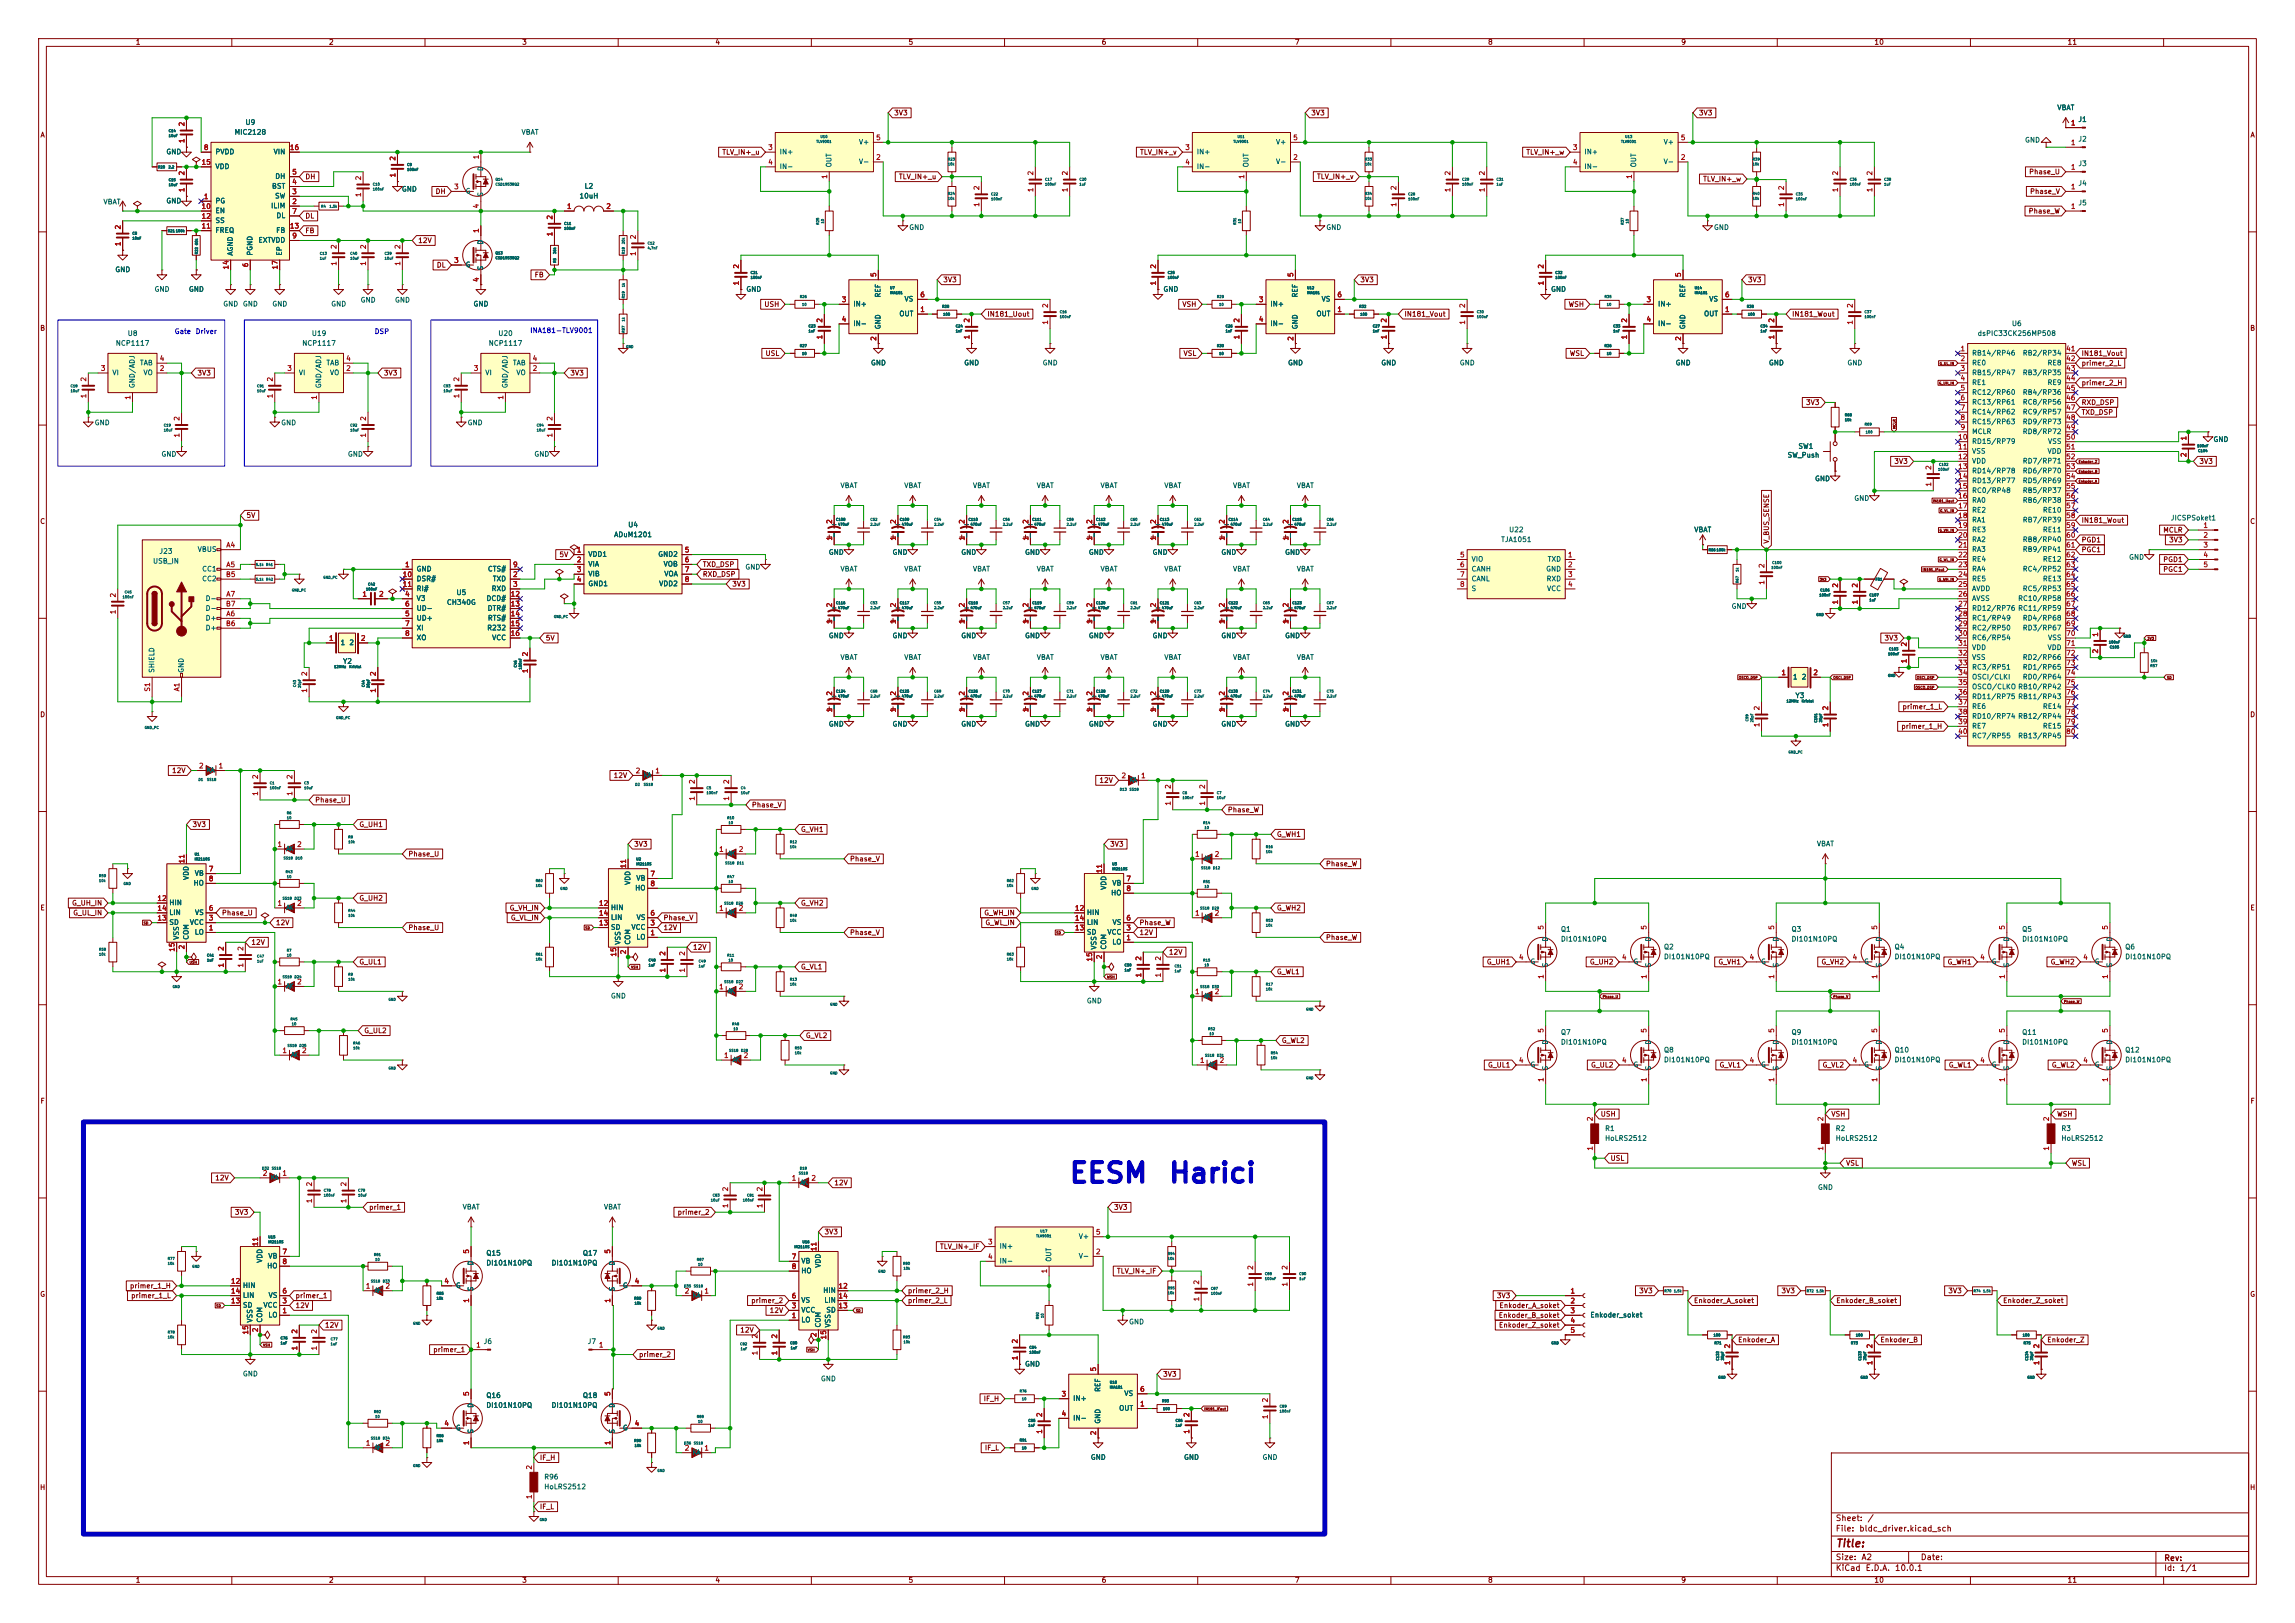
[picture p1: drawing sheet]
<svg xmlns="http://www.w3.org/2000/svg" width="594mm" height="420mm" viewBox="0 0 594 420" stroke-linecap="round" stroke-linejoin="round" font-family="sans-serif">
<defs><g id="words">
<g font-size="5.1" fill="#0000c2">
<text x="276.5" y="307.3">EESM</text>
<text x="302.2" y="307.3">Harici</text>
</g>
<text font-size="2" fill="#840000" x="475" y="400.9">Title:</text>
<g font-size="1.5" fill="#840000">
<text x="475" y="394">Sheet:</text>
<text x="483.2" y="394">/</text>
<text x="475" y="396.7">File:</text>
<text x="481.1" y="396.7">bldc_driver.kicad_sch</text>
<text x="475" y="406.9">KiCad</text>
<text x="475" y="404.1">Size:</text>
<text x="481.7" y="404.1">A2</text>
<text x="482.7" y="406.9">E.D.A.</text>
<text x="490.3" y="406.9">10.0.1</text>
<text x="497" y="404.1">Date:</text>
<text x="560" y="404.3">Rev:</text>
<text x="560" y="406.9">Id:</text>
<text x="564.1" y="406.9">1/1</text>
</g>
<g font-size="1.3" fill="#840000">
<text x="35" y="11.9">1</text>
<text x="85" y="11.9">2</text>
<text x="135" y="11.9">3</text>
<text x="185" y="11.9">4</text>
<text x="235" y="11.9">5</text>
<text x="285" y="11.9">6</text>
<text x="335" y="11.9">7</text>
<text x="385" y="11.9">8</text>
<text x="435" y="11.9">9</text>
<text x="485" y="11.9">10</text>
<text x="535" y="11.9">11</text>
<text x="10.3" y="35.9">A</text>
<text x="231.3" y="30.2">3V3</text>
<text x="339.2" y="30.2">3V3</text>
<text x="439.6" y="30.2">3V3</text>
<text x="582.3" y="35.9">A</text>
<text x="186.8" y="40.3">TLV_IN+_u</text>
<text x="294.9" y="40.3">TLV_IN+_v</text>
<text x="394.9" y="40.3">TLV_IN+_w</text>
<text x="78.9" y="46.7">DH</text>
<text x="232.5" y="46.7">TLV_IN+_u</text>
<text x="340.7" y="46.7">TLV_IN+_v</text>
<text x="440.7" y="47.3">TLV_IN+_w</text>
<text x="525.1" y="45.4">Phase_U</text>
<text x="112.6" y="50.5">DH</text>
<text x="525.3" y="50.5">Phase_V</text>
<text x="78.9" y="56.8">DL</text>
<text x="524.9" y="55.6">Phase_W</text>
<text x="78.9" y="60.6">FB</text>
<text x="108.1" y="63.2">12V</text>
<text x="112.9" y="69.5">DL</text>
<text x="138.2" y="72.1">FB</text>
<text x="244" y="73.3">3V3</text>
<text x="351.9" y="73.3">3V3</text>
<text x="452.3" y="73.3">3V3</text>
<text x="197.7" y="79.7">USH</text>
<text x="255.4" y="82.2">IN181_Uout</text>
<text x="305.9" y="79.7">VSH</text>
<text x="363.4" y="82.2">IN181_Vout</text>
<text x="405.9" y="79.7">WSH</text>
<text x="463.7" y="82.2">IN181_Wout</text>
<text x="10.3" y="85.9">B</text>
<text x="582.3" y="85.9">B</text>
<text x="198" y="92.4">USL</text>
<text x="306.2" y="92.4">VSL</text>
<text x="406.2" y="92.4">WSL</text>
<text x="538.6" y="94.9">primer_2_L</text>
<text x="538.6" y="92.4">IN181_Vout</text>
<text x="51" y="97.5">3V3</text>
<text x="99.2" y="97.5">3V3</text>
<text x="147.5" y="97.5">3V3</text>
<text x="538.6" y="100">primer_2_H</text>
<text x="467.3" y="105.1">3V3</text>
<text x="538.6" y="107.6">TXD_DSP</text>
<text x="538.6" y="105.1">RXD_DSP</text>
<text x="490.2" y="120.3">3V3</text>
<text x="569.1" y="120.3">3V3</text>
<text x="10.3" y="135.9">C</text>
<text x="63.7" y="134.3">5V</text>
<text x="538.6" y="135.6">IN181_Wout</text>
<text x="582.3" y="135.9">C</text>
<text x="458.2" y="140.8" transform="rotate(-90 458.2 140.8)">V_BUS_SENSE</text>
<text x="538.6" y="143.2">PGC1</text>
<text x="538.6" y="140.7">PGD1</text>
<text x="559.8" y="138.1">MCLR</text>
<text x="561.3" y="140.7">3V3</text>
<text x="144.7" y="144.5">5V</text>
<text x="181.8" y="149.5">RXD_DSP</text>
<text x="181.8" y="147">TXD_DSP</text>
<text x="559.8" y="148.3">PGC1</text>
<text x="559.8" y="145.7">PGD1</text>
<text x="189.4" y="152.1">3V3</text>
<text x="141.1" y="166.1">5V</text>
<text x="487.6" y="166.1">3V3</text>
<text x="10.3" y="185.9">D</text>
<text x="492.3" y="183.8">primer_1_L</text>
<text x="582.3" y="185.9">D</text>
<text x="492" y="188.9">primer_1_H</text>
<text x="44.4" y="200.3">12V</text>
<text x="158.7" y="201.6">12V</text>
<text x="284.4" y="202.9">12V</text>
<text x="81.4" y="208">Phase_U</text>
<text x="194.5" y="209.2">Phase_V</text>
<text x="49.7" y="214.3">3V3</text>
<text x="92.9" y="214.3">G_UH1</text>
<text x="207.2" y="215.6">G_VH1</text>
<text x="317.7" y="210.5">Phase_W</text>
<text x="105.6" y="221.9">Phase_U</text>
<text x="164" y="219.4">3V3</text>
<text x="287.2" y="219.4">3V3</text>
<text x="330.4" y="216.9">G_WH1</text>
<text x="219.9" y="223.2">Phase_V</text>
<text x="343.1" y="224.5">Phase_W</text>
<text x="92.9" y="233.4">G_UH2</text>
<text x="10.3" y="235.9">E</text>
<text x="18.5" y="234.6">G_UH_IN</text>
<text x="18.8" y="237.2">G_UL_IN</text>
<text x="57.3" y="237.2">Phase_U</text>
<text x="71.3" y="239.7">12V</text>
<text x="131.8" y="235.9">G_VH_IN</text>
<text x="132.1" y="238.4">G_VL_IN</text>
<text x="171.6" y="238.4">Phase_V</text>
<text x="207.2" y="234.6">G_VH2</text>
<text x="254.6" y="237.2">G_WH_IN</text>
<text x="254.9" y="239.7">G_WL_IN</text>
<text x="294.8" y="239.7">Phase_W</text>
<text x="330.4" y="235.9">G_WH2</text>
<text x="582.3" y="235.9">E</text>
<text x="64.9" y="244.8">12V</text>
<text x="105.6" y="241">Phase_U</text>
<text x="171.6" y="241">12V</text>
<text x="219.9" y="242.3">Phase_V</text>
<text x="294.8" y="242.3">12V</text>
<text x="343.1" y="243.5">Phase_W</text>
<text x="92.9" y="249.9">G_UL1</text>
<text x="179.2" y="246.1">12V</text>
<text x="207.2" y="251.1">G_VL1</text>
<text x="302.4" y="247.3">12V</text>
<text x="384.7" y="249.9">G_UH1</text>
<text x="411.4" y="249.9">G_UH2</text>
<text x="444.6" y="249.9">G_VH1</text>
<text x="471.3" y="249.9">G_VH2</text>
<text x="503.9" y="249.9">G_WH1</text>
<text x="530.6" y="249.9">G_WH2</text>
<text x="330.4" y="252.4">G_WL1</text>
<text x="94.1" y="267.7">G_UL2</text>
<text x="208.4" y="268.9">G_VL2</text>
<text x="331.6" y="270.2">G_WL2</text>
<text x="385" y="276.5">G_UL1</text>
<text x="411.7" y="276.5">G_UL2</text>
<text x="444.9" y="276.5">G_VL1</text>
<text x="471.6" y="276.5">G_VL2</text>
<text x="504.3" y="276.5">G_WL1</text>
<text x="530.9" y="276.5">G_WL2</text>
<text x="10.3" y="285.9">F</text>
<text x="582.3" y="285.9">F</text>
<text x="414.2" y="289.2">USH</text>
<text x="473.9" y="289.2">VSH</text>
<text x="532.3" y="289.2">WSH</text>
<text x="55.6" y="305.8">12V</text>
<text x="416.7" y="300.7">USL</text>
<text x="477.7" y="301.9">VSL</text>
<text x="536.1" y="301.9">WSL</text>
<text x="215.8" y="307">12V</text>
<text x="60.6" y="314.6">3V3</text>
<text x="95.4" y="313.4">primer_1</text>
<text x="175.2" y="314.6">primer_2</text>
<text x="288.2" y="313.4">3V3</text>
<text x="213.3" y="319.7">3V3</text>
<text x="243.2" y="323.5">TLV_IN+_IF</text>
<text x="289" y="329.9">TLV_IN+_IF</text>
<text x="10.3" y="335.9">G</text>
<text x="33.5" y="333.7">primer_1_H</text>
<text x="234.9" y="335">primer_2_H</text>
<text x="424.1" y="335">3V3</text>
<text x="461" y="335">3V3</text>
<text x="504.1" y="335">3V3</text>
<text x="582.3" y="335.9">G</text>
<text x="33.8" y="336.2">primer_1_L</text>
<text x="76.4" y="338.8">12V</text>
<text x="76.4" y="336.2">primer_1</text>
<text x="194.3" y="337.5">primer_2</text>
<text x="199.1" y="340">12V</text>
<text x="234.9" y="337.5">primer_2_L</text>
<text x="387.3" y="336.2">3V3</text>
<text x="387.8" y="341.3">Enkoder_B_soket</text>
<text x="388" y="338.8">Enkoder_A_soket</text>
<text x="438.3" y="337.5">Enkoder_A_soket</text>
<text x="475.1" y="337.5">Enkoder_B_soket</text>
<text x="518.3" y="337.5">Enkoder_Z_soket</text>
<text x="84" y="343.9">12V</text>
<text x="191.5" y="345.1">12V</text>
<text x="387.8" y="343.9">Enkoder_Z_soket</text>
<text x="449.7" y="347.7">Enkoder_A</text>
<text x="486.6" y="347.7">Enkoder_B</text>
<text x="529.7" y="347.7">Enkoder_Z</text>
<text x="112" y="350.2">primer_1</text>
<text x="165.3" y="351.5">primer_2</text>
<text x="300.9" y="356.6">3V3</text>
<text x="254.5" y="362.9">IF_H</text>
<text x="254.8" y="375.6">IF_L</text>
<text x="139.6" y="378.1">IF_H</text>
<text x="10.2" y="385.9">H</text>
<text x="582.2" y="385.9">H</text>
<text x="139.6" y="390.8">IF_L</text>
<text x="35" y="409.9">1</text>
<text x="85" y="409.9">2</text>
<text x="135" y="409.9">3</text>
<text x="185" y="409.9">4</text>
<text x="235" y="409.9">5</text>
<text x="285" y="409.9">6</text>
<text x="335" y="409.9">7</text>
<text x="385" y="409.9">8</text>
<text x="435" y="409.9">9</text>
<text x="485" y="409.9">10</text>
<text x="535" y="409.9">11</text>
</g>
<g font-size="1.3" fill="#006464">
<text x="532.4" y="28.8">VBAT</text>
<text x="60.6" y="35.2">MIC2128</text>
<text x="63.4" y="32.6">U9</text>
<text x="134.9" y="35.2">VBAT</text>
<text x="537.8" y="31.9">J1</text>
<text x="42.9" y="40.2">GND</text>
<text x="55.6" y="40.2">PVDD</text>
<text x="70.7" y="40.2">VIN</text>
<text x="201.7" y="40.2">IN+</text>
<text x="222.2" y="37.7">V+</text>
<text x="309.6" y="40.2">IN+</text>
<text x="330.1" y="37.7">V+</text>
<text x="410" y="40.2">IN+</text>
<text x="430.5" y="37.7">V+</text>
<text x="524" y="37.2">GND</text>
<text x="537.8" y="36.9">J2</text>
<text x="55.6" y="44">VDD</text>
<text x="71.1" y="46.6">DH</text>
<text x="125.3" y="44.4" transform="rotate(-90 125.3 44.4)">D</text>
<text x="201.7" y="44">IN-</text>
<text x="215.5" y="43.4" transform="rotate(-90 215.5 43.4)">OUT</text>
<text x="222.2" y="42.8">V-</text>
<text x="309.6" y="44">IN-</text>
<text x="323.4" y="43.4" transform="rotate(-90 323.4 43.4)">OUT</text>
<text x="330.1" y="42.8">V-</text>
<text x="410" y="44">IN-</text>
<text x="423.8" y="43.4" transform="rotate(-90 423.8 43.4)">OUT</text>
<text x="430.5" y="42.8">V-</text>
<text x="537.8" y="43.3">J3</text>
<text x="26.6" y="53.2">VBAT</text>
<text x="42.9" y="52.9">GND</text>
<text x="55.6" y="52.9">PG</text>
<text x="70.3" y="49.1">BST</text>
<text x="71" y="51.7">SW</text>
<text x="103.9" y="49.9">GND</text>
<text x="120.4" y="50.4">G</text>
<text x="125.3" y="51.1" transform="rotate(-90 125.3 51.1)">S</text>
<text x="149.8" y="51.7">10uH</text>
<text x="151.2" y="49.1">L2</text>
<text x="537.8" y="53.4">J5</text>
<text x="537.8" y="48.4">J4</text>
<text x="55.6" y="55.5">EN</text>
<text x="55.6" y="58">SS</text>
<text x="70" y="54.2">ILIM</text>
<text x="71.4" y="56.7">DL</text>
<text x="235.2" y="59.8">GND</text>
<text x="343.1" y="59.8">GND</text>
<text x="443.5" y="59.8">GND</text>
<text x="55.6" y="60.6">FREQ</text>
<text x="66.8" y="63.1">EXTVDD</text>
<text x="71.4" y="60.6">FB</text>
<text x="125.3" y="63.4" transform="rotate(-90 125.3 63.4)">D</text>
<text x="29.7" y="70.7">GND</text>
<text x="60.6" y="66.3" transform="rotate(-90 60.6 66.3)">AGND</text>
<text x="65.6" y="66.3" transform="rotate(-90 65.6 66.3)">PGND</text>
<text x="73.3" y="66.3" transform="rotate(-90 73.3 66.3)">EP</text>
<text x="120.4" y="69.4">G</text>
<text x="125.3" y="70.1" transform="rotate(-90 125.3 70.1)">S</text>
<text x="39.9" y="75.8">GND</text>
<text x="48.8" y="75.8">GND</text>
<text x="193" y="75.8">GND</text>
<text x="228.2" y="77.1" transform="rotate(-90 228.2 77.1)">REF</text>
<text x="301" y="75.8">GND</text>
<text x="336.1" y="77.1" transform="rotate(-90 336.1 77.1)">REF</text>
<text x="401.3" y="75.8">GND</text>
<text x="436.5" y="77.1" transform="rotate(-90 436.5 77.1)">REF</text>
<text x="57.7" y="79.6">GND</text>
<text x="62.7" y="79.6">GND</text>
<text x="70.4" y="79.6">GND</text>
<text x="85.6" y="79.6">GND</text>
<text x="93.2" y="78.6">GND</text>
<text x="102.1" y="78.6">GND</text>
<text x="122.4" y="79.6">GND</text>
<text x="220.7" y="79.6">IN+</text>
<text x="232.6" y="82.1">OUT</text>
<text x="234" y="78.3">VS</text>
<text x="328.7" y="79.6">IN+</text>
<text x="340.6" y="82.1">OUT</text>
<text x="341.9" y="78.3">VS</text>
<text x="429" y="79.6">IN+</text>
<text x="440.9" y="82.1">OUT</text>
<text x="442.3" y="78.3">VS</text>
<text x="29.8" y="89.8">NCP1117</text>
<text x="32.9" y="87.2">U8</text>
<text x="78.1" y="89.8">NCP1117</text>
<text x="80.6" y="87.2">U19</text>
<text x="126.4" y="89.8">NCP1117</text>
<text x="128.8" y="87.2">U20</text>
<text x="220.7" y="84.7">IN-</text>
<text x="228.2" y="85.3" transform="rotate(-90 228.2 85.3)">GND</text>
<text x="328.7" y="84.7">IN-</text>
<text x="336.1" y="85.3" transform="rotate(-90 336.1 85.3)">GND</text>
<text x="429" y="84.7">IN-</text>
<text x="436.5" y="85.3" transform="rotate(-90 436.5 85.3)">GND</text>
<text x="511.7" y="87.2">dsPIC33CK256MP508</text>
<text x="520.6" y="84.7">U6</text>
<text x="36.1" y="94.8">TAB</text>
<text x="84.4" y="94.8">TAB</text>
<text x="132.6" y="94.8">TAB</text>
<text x="225.3" y="94.8">GND</text>
<text x="249.4" y="94.8">GND</text>
<text x="269.7" y="94.8">GND</text>
<text x="333.2" y="94.8">GND</text>
<text x="357.4" y="94.8">GND</text>
<text x="377.7" y="94.8">GND</text>
<text x="433.6" y="94.8">GND</text>
<text x="457.7" y="94.8">GND</text>
<text x="478" y="94.8">GND</text>
<text x="510.3" y="92.3">RB14/RP46</text>
<text x="510.3" y="94.8">RE0</text>
<text x="523.4" y="92.3">RB2/RP34</text>
<text x="529.8" y="94.8">RE8</text>
<text x="29" y="97.4">VI</text>
<text x="35.2" y="100.6" transform="rotate(-90 35.2 100.6)">GND/ADJ</text>
<text x="37" y="97.4">VO</text>
<text x="77.2" y="97.4">VI</text>
<text x="83.4" y="100.6" transform="rotate(-90 83.4 100.6)">GND/ADJ</text>
<text x="85.3" y="97.4">VO</text>
<text x="125.5" y="97.4">VI</text>
<text x="131.7" y="100.6" transform="rotate(-90 131.7 100.6)">GND/ADJ</text>
<text x="133.5" y="97.4">VO</text>
<text x="510.3" y="97.4">RB15/RP47</text>
<text x="510.3" y="99.9">RE1</text>
<text x="523.4" y="97.4">RB3/RP35</text>
<text x="529.8" y="99.9">RE9</text>
<text x="510.3" y="102.5">RC12/RP60</text>
<text x="510.3" y="105">RC13/RP61</text>
<text x="510.3" y="107.5">RC14/RP62</text>
<text x="523.4" y="102.5">RB4/RP36</text>
<text x="523.4" y="105">RC8/RP56</text>
<text x="523.4" y="107.5">RC9/RP57</text>
<text x="24.4" y="110.3">GND</text>
<text x="72.6" y="110.3">GND</text>
<text x="120.9" y="110.3">GND</text>
<text x="510.3" y="110.1">RC15/RP63</text>
<text x="510.3" y="112.6">MCLR</text>
<text x="523.4" y="110.1">RD9/RP73</text>
<text x="523.4" y="112.6">RD8/RP72</text>
<text x="41.7" y="118.5">GND</text>
<text x="89.9" y="118.5">GND</text>
<text x="138.2" y="118.5">GND</text>
<text x="462.5" y="118.7">SW_Push</text>
<text x="465.3" y="116.4">SW1</text>
<text x="510.3" y="115.2">RD15/RP79</text>
<text x="510.3" y="117.7">VSS</text>
<text x="529.8" y="117.7">VDD</text>
<text x="529.9" y="115.2">VSS</text>
<text x="572.8" y="114.7">GND</text>
<text x="469.6" y="124.8">GND</text>
<text x="510.3" y="120.2">VDD</text>
<text x="510.3" y="122.8">RD14/RP78</text>
<text x="510.3" y="125.3">RD13/RP77</text>
<text x="523.4" y="120.2">RD7/RP71</text>
<text x="523.4" y="122.8">RD6/RP70</text>
<text x="523.4" y="125.3">RD5/RP69</text>
<text x="217.4" y="126.6">VBAT</text>
<text x="233.9" y="126.6">VBAT</text>
<text x="251.7" y="126.6">VBAT</text>
<text x="268.2" y="126.6">VBAT</text>
<text x="284.7" y="126.6">VBAT</text>
<text x="301.2" y="126.6">VBAT</text>
<text x="319" y="126.6">VBAT</text>
<text x="335.5" y="126.6">VBAT</text>
<text x="479.8" y="129.9">GND</text>
<text x="510.3" y="127.9">RC0/RP48</text>
<text x="510.3" y="130.4">RA0</text>
<text x="523.4" y="127.9">RB5/RP37</text>
<text x="523.4" y="130.4">RB6/RP38</text>
<text x="162.5" y="136.8">U4</text>
<text x="216.8" y="136.7" transform="rotate(-90 216.8 136.7)">+</text>
<text x="233.3" y="136.7" transform="rotate(-90 233.3 136.7)">+</text>
<text x="251.1" y="136.7" transform="rotate(-90 251.1 136.7)">+</text>
<text x="267.6" y="136.7" transform="rotate(-90 267.6 136.7)">+</text>
<text x="284.1" y="136.7" transform="rotate(-90 284.1 136.7)">+</text>
<text x="300.6" y="136.7" transform="rotate(-90 300.6 136.7)">+</text>
<text x="318.4" y="136.7" transform="rotate(-90 318.4 136.7)">+</text>
<text x="334.9" y="136.7" transform="rotate(-90 334.9 136.7)">+</text>
<text x="510.3" y="132.9">RE2</text>
<text x="510.3" y="135.5">RA1</text>
<text x="523.4" y="135.5">RB7/RP39</text>
<text x="528.6" y="132.9">RE10</text>
<text x="561.7" y="135">JICSPSoket1</text>
<text x="41.1" y="143.6">J23</text>
<text x="51" y="143.1">VBUS</text>
<text x="158.8" y="139.3">ADuM1201</text>
<text x="214.4" y="143.9">GND</text>
<text x="216.8" y="139.4" transform="rotate(-90 216.8 139.4)">-</text>
<text x="230.9" y="143.9">GND</text>
<text x="233.3" y="139.4" transform="rotate(-90 233.3 139.4)">-</text>
<text x="248.7" y="143.9">GND</text>
<text x="251.1" y="139.4" transform="rotate(-90 251.1 139.4)">-</text>
<text x="265.2" y="143.9">GND</text>
<text x="267.6" y="139.4" transform="rotate(-90 267.6 139.4)">-</text>
<text x="281.7" y="143.9">GND</text>
<text x="284.1" y="139.4" transform="rotate(-90 284.1 139.4)">-</text>
<text x="298.2" y="143.9">GND</text>
<text x="300.6" y="139.4" transform="rotate(-90 300.6 139.4)">-</text>
<text x="316" y="143.9">GND</text>
<text x="318.4" y="139.4" transform="rotate(-90 318.4 139.4)">-</text>
<text x="332.5" y="143.9">GND</text>
<text x="334.9" y="139.4" transform="rotate(-90 334.9 139.4)">-</text>
<text x="388.4" y="140.6">TJA1051</text>
<text x="390.5" y="138">U22</text>
<text x="438.4" y="138">VBAT</text>
<text x="510.3" y="138">RE3</text>
<text x="510.3" y="140.6">RA2</text>
<text x="510.3" y="143.1">RA3</text>
<text x="523.4" y="140.6">RB8/RP40</text>
<text x="523.4" y="143.1">RB9/RP41</text>
<text x="528.6" y="138">RE11</text>
<text x="39.5" y="146.2">USB_IN</text>
<text x="52.2" y="148.2">CC1</text>
<text x="107.7" y="148.2">GND</text>
<text x="126.1" y="148.2">CTS#</text>
<text x="152.1" y="144.4">VDD1</text>
<text x="152.1" y="146.9">VIA</text>
<text x="152.1" y="149.5">VIB</text>
<text x="170.2" y="144.4">GND2</text>
<text x="171.6" y="146.9">VOB</text>
<text x="171.8" y="149.5">VOA</text>
<text x="192.8" y="147.7">GND</text>
<text x="217.4" y="148.2">VBAT</text>
<text x="233.9" y="148.2">VBAT</text>
<text x="251.7" y="148.2">VBAT</text>
<text x="268.2" y="148.2">VBAT</text>
<text x="284.7" y="148.2">VBAT</text>
<text x="301.2" y="148.2">VBAT</text>
<text x="319" y="148.2">VBAT</text>
<text x="335.5" y="148.2">VBAT</text>
<text x="380.7" y="145.6">VIO</text>
<text x="380.7" y="148.2">CANH</text>
<text x="400" y="148.2">GND</text>
<text x="400.5" y="145.6">TXD</text>
<text x="510.3" y="145.6">RE4</text>
<text x="510.3" y="148.2">RA4</text>
<text x="523.4" y="148.2">RC4/RP52</text>
<text x="528.6" y="145.6">RE12</text>
<text x="550.9" y="145.1">GND</text>
<text x="52.2" y="150.7">CC2</text>
<text x="53.1" y="155.8">D-</text>
<text x="107.7" y="155.8">V3</text>
<text x="107.7" y="150.7">DSR#</text>
<text x="107.7" y="153.3">RI#</text>
<text x="118" y="154.3">U5</text>
<text x="125.8" y="155.8">DCD#</text>
<text x="127.1" y="153.3">RXD</text>
<text x="127.4" y="150.7">TXD</text>
<text x="152.1" y="152">GND1</text>
<text x="170.5" y="152">VDD2</text>
<text x="380.7" y="150.7">CANL</text>
<text x="380.7" y="153.3">S</text>
<text x="400.2" y="150.7">RXD</text>
<text x="400.3" y="153.3">VCC</text>
<text x="510.3" y="150.7">RE5</text>
<text x="510.3" y="153.3">AVDD</text>
<text x="510.3" y="155.8">AVSS</text>
<text x="522.2" y="155.8">RC10/RP58</text>
<text x="523.4" y="153.3">RC5/RP53</text>
<text x="528.6" y="150.7">RE13</text>
<text x="53.1" y="160.9">D+</text>
<text x="53.1" y="158.3">D-</text>
<text x="107.7" y="160.9">UD+</text>
<text x="107.7" y="158.3">UD-</text>
<text x="115.5" y="156.8">CH340G</text>
<text x="126.1" y="158.3">DTR#</text>
<text x="126.1" y="160.9">RTS#</text>
<text x="216.8" y="161" transform="rotate(-90 216.8 161)">-</text>
<text x="216.8" y="158.2" transform="rotate(-90 216.8 158.2)">+</text>
<text x="233.3" y="161" transform="rotate(-90 233.3 161)">-</text>
<text x="233.3" y="158.2" transform="rotate(-90 233.3 158.2)">+</text>
<text x="251.1" y="161" transform="rotate(-90 251.1 161)">-</text>
<text x="251.1" y="158.2" transform="rotate(-90 251.1 158.2)">+</text>
<text x="267.6" y="161" transform="rotate(-90 267.6 161)">-</text>
<text x="267.6" y="158.2" transform="rotate(-90 267.6 158.2)">+</text>
<text x="284.1" y="161" transform="rotate(-90 284.1 161)">-</text>
<text x="284.1" y="158.2" transform="rotate(-90 284.1 158.2)">+</text>
<text x="300.6" y="161" transform="rotate(-90 300.6 161)">-</text>
<text x="300.6" y="158.2" transform="rotate(-90 300.6 158.2)">+</text>
<text x="318.4" y="161" transform="rotate(-90 318.4 161)">-</text>
<text x="318.4" y="158.2" transform="rotate(-90 318.4 158.2)">+</text>
<text x="334.9" y="161" transform="rotate(-90 334.9 161)">-</text>
<text x="334.9" y="158.2" transform="rotate(-90 334.9 158.2)">+</text>
<text x="448.1" y="157.8">GND</text>
<text x="510.3" y="158.3">RD12/RP76 RC11/RP59</text>
<text x="510.3" y="160.9">RC1/RP49</text>
<text x="523.4" y="160.9">RD4/RP68</text>
<text x="53.1" y="163.4">D+</text>
<text x="88" y="167.2">1</text>
<text x="90.3" y="167.2">2</text>
<text x="107.7" y="163.4">XI</text>
<text x="107.7" y="166">XO</text>
<text x="126" y="163.4">R232</text>
<text x="127.2" y="166">VCC</text>
<text x="214.4" y="165.5">GND</text>
<text x="230.9" y="165.5">GND</text>
<text x="248.7" y="165.5">GND</text>
<text x="265.2" y="165.5">GND</text>
<text x="281.7" y="165.5">GND</text>
<text x="298.2" y="165.5">GND</text>
<text x="316" y="165.5">GND</text>
<text x="332.5" y="165.5">GND</text>
<text x="510.3" y="163.4">RC2/RP50</text>
<text x="510.3" y="166">RC6/RP54</text>
<text x="523.4" y="163.4">RD3/RP67</text>
<text x="529.9" y="166">VSS</text>
<text x="88.7" y="172.1">Y2</text>
<text x="217.4" y="171">VBAT</text>
<text x="233.9" y="171">VBAT</text>
<text x="251.7" y="171">VBAT</text>
<text x="268.2" y="171">VBAT</text>
<text x="284.7" y="171">VBAT</text>
<text x="301.2" y="171">VBAT</text>
<text x="319" y="171">VBAT</text>
<text x="335.5" y="171">VBAT</text>
<text x="510.3" y="168.5">VDD</text>
<text x="510.3" y="171">VSS</text>
<text x="510.3" y="173.6">RC3/RP51</text>
<text x="523.4" y="171">RD2/RP66</text>
<text x="523.4" y="173.6">RD1/RP65</text>
<text x="529.8" y="168.5">VDD</text>
<text x="40.2" y="174.2" transform="rotate(-90 40.2 174.2)">SHIELD</text>
<text x="47.9" y="174.2" transform="rotate(-90 47.9 174.2)">GND</text>
<text x="463.9" y="176.1">1</text>
<text x="466.2" y="176.1">2</text>
<text x="510.3" y="176.1">OSCI/CLKI</text>
<text x="510.3" y="178.7">OSCO/CLKO RB10/RP42</text>
<text x="523.4" y="176.1">RD0/RP64</text>
<text x="216.8" y="183.9" transform="rotate(-90 216.8 183.9)">-</text>
<text x="216.8" y="181.1" transform="rotate(-90 216.8 181.1)">+</text>
<text x="233.3" y="183.9" transform="rotate(-90 233.3 183.9)">-</text>
<text x="233.3" y="181.1" transform="rotate(-90 233.3 181.1)">+</text>
<text x="251.1" y="183.9" transform="rotate(-90 251.1 183.9)">-</text>
<text x="251.1" y="181.1" transform="rotate(-90 251.1 181.1)">+</text>
<text x="267.6" y="183.9" transform="rotate(-90 267.6 183.9)">-</text>
<text x="267.6" y="181.1" transform="rotate(-90 267.6 181.1)">+</text>
<text x="284.1" y="183.9" transform="rotate(-90 284.1 183.9)">-</text>
<text x="284.1" y="181.1" transform="rotate(-90 284.1 181.1)">+</text>
<text x="300.6" y="183.9" transform="rotate(-90 300.6 183.9)">-</text>
<text x="300.6" y="181.1" transform="rotate(-90 300.6 181.1)">+</text>
<text x="318.4" y="183.9" transform="rotate(-90 318.4 183.9)">-</text>
<text x="318.4" y="181.1" transform="rotate(-90 318.4 181.1)">+</text>
<text x="334.9" y="183.9" transform="rotate(-90 334.9 183.9)">-</text>
<text x="334.9" y="181.1" transform="rotate(-90 334.9 181.1)">+</text>
<text x="464.6" y="180.9">Y3</text>
<text x="510.3" y="181.2">RD11/RP75 RB11/RP43</text>
<text x="510.3" y="183.7">RE6</text>
<text x="528.6" y="183.7">RE14</text>
<text x="214.4" y="188.3">GND</text>
<text x="230.9" y="188.3">GND</text>
<text x="248.7" y="188.3">GND</text>
<text x="265.2" y="188.3">GND</text>
<text x="281.7" y="188.3">GND</text>
<text x="298.2" y="188.3">GND</text>
<text x="316" y="188.3">GND</text>
<text x="332.5" y="188.3">GND</text>
<text x="510.3" y="186.3">RD10/RP74 RB12/RP44</text>
<text x="510.3" y="188.8">RE7</text>
<text x="510.3" y="191.4">RC7/RP55</text>
<text x="522.2" y="191.4">RB13/RP45</text>
<text x="528.6" y="188.8">RE15</text>
<text x="53.4" y="200.3">KA</text>
<text x="166.4" y="201.5">KA</text>
<text x="292.2" y="202.8">KA</text>
<text x="73.9" y="220.6">AK</text>
<text x="188.2" y="221.8">AK</text>
<text x="470.1" y="219.3">VBAT</text>
<text x="49.1" y="227.9" transform="rotate(-90 49.1 227.9)">VDD</text>
<text x="50.3" y="226.9">VB</text>
<text x="311.4" y="223.1">AK</text>
<text x="50" y="229.5">HO</text>
<text x="163.4" y="229.1" transform="rotate(-90 163.4 229.1)">VDD</text>
<text x="164.3" y="230.7">HO</text>
<text x="164.6" y="228.2">VB</text>
<text x="286.6" y="230.4" transform="rotate(-90 286.6 230.4)">VDD</text>
<text x="287.5" y="232">HO</text>
<text x="287.8" y="229.5">VB</text>
<text x="43.7" y="234.5">HIN</text>
<text x="43.7" y="239.6">SD</text>
<text x="43.7" y="237.1">LIN</text>
<text x="49" y="239.6">VCC</text>
<text x="50.3" y="237.1">VS</text>
<text x="73.9" y="235.8">AK</text>
<text x="158" y="235.8">HIN</text>
<text x="158" y="238.4">LIN</text>
<text x="164.6" y="238.4">VS</text>
<text x="188.2" y="237.1">AK</text>
<text x="281.2" y="237.1">HIN</text>
<text x="281.2" y="239.6">LIN</text>
<text x="287.8" y="239.6">VS</text>
<text x="311.4" y="238.4">AK</text>
<text x="46.6" y="243.3" transform="rotate(-90 46.6 243.3)">VSS</text>
<text x="49.1" y="243.3" transform="rotate(-90 49.1 243.3)">COM</text>
<text x="50.3" y="242.2">LO</text>
<text x="158" y="240.9">SD</text>
<text x="160.9" y="244.6" transform="rotate(-90 160.9 244.6)">VSS</text>
<text x="163.3" y="240.9">VCC</text>
<text x="163.4" y="244.6" transform="rotate(-90 163.4 244.6)">COM</text>
<text x="164.6" y="243.4">LO</text>
<text x="281.2" y="242.2">SD</text>
<text x="284.1" y="245.9" transform="rotate(-90 284.1 245.9)">VSS</text>
<text x="286.5" y="242.2">VCC</text>
<text x="286.6" y="245.9" transform="rotate(-90 286.6 245.9)">COM</text>
<text x="287.8" y="244.7">LO</text>
<text x="400.9" y="243.8" transform="rotate(-90 400.9 243.8)">D</text>
<text x="403.9" y="243.9">DI101N10PQ</text>
<text x="403.9" y="241.4">Q1</text>
<text x="427.6" y="243.8" transform="rotate(-90 427.6 243.8)">D</text>
<text x="430.5" y="246">Q2</text>
<text x="460.6" y="243.8" transform="rotate(-90 460.6 243.8)">D</text>
<text x="463.6" y="243.9">DI101N10PQ</text>
<text x="463.6" y="241.4">Q3</text>
<text x="487.3" y="243.8" transform="rotate(-90 487.3 243.8)">D</text>
<text x="490.2" y="246">Q4</text>
<text x="520.3" y="243.8" transform="rotate(-90 520.3 243.8)">D</text>
<text x="523.2" y="243.9">DI101N10PQ</text>
<text x="523.2" y="241.4">Q5</text>
<text x="547" y="243.8" transform="rotate(-90 547 243.8)">D</text>
<text x="549.9" y="246">Q6</text>
<text x="396" y="249.8">G</text>
<text x="400.9" y="250.4" transform="rotate(-90 400.9 250.4)">S</text>
<text x="422.7" y="249.8">G</text>
<text x="427.6" y="250.4" transform="rotate(-90 427.6 250.4)">S</text>
<text x="430.5" y="248.5">DI101N10PQ</text>
<text x="455.7" y="249.8">G</text>
<text x="460.6" y="250.4" transform="rotate(-90 460.6 250.4)">S</text>
<text x="482.3" y="249.8">G</text>
<text x="487.3" y="250.4" transform="rotate(-90 487.3 250.4)">S</text>
<text x="490.2" y="248.5">DI101N10PQ</text>
<text x="515.4" y="249.8">G</text>
<text x="520.3" y="250.4" transform="rotate(-90 520.3 250.4)">S</text>
<text x="542" y="249.8">G</text>
<text x="547" y="250.4" transform="rotate(-90 547 250.4)">S</text>
<text x="549.9" y="248.5">DI101N10PQ</text>
<text x="73.9" y="256.1">AK</text>
<text x="188.2" y="257.4">AK</text>
<text x="158" y="258.7">GND</text>
<text x="281.2" y="259.9">GND</text>
<text x="311.4" y="258.7">AK</text>
<text x="403.9" y="268.1">Q7</text>
<text x="463.6" y="268.1">Q9</text>
<text x="523.2" y="268.1">Q11</text>
<text x="75.2" y="273.9">AK</text>
<text x="189.5" y="275.2">AK</text>
<text x="400.9" y="270.5" transform="rotate(-90 400.9 270.5)">D</text>
<text x="403.9" y="270.6">DI101N10PQ</text>
<text x="427.6" y="270.5" transform="rotate(-90 427.6 270.5)">D</text>
<text x="430.5" y="275.2">DI101N10PQ</text>
<text x="430.5" y="272.6">Q8</text>
<text x="460.6" y="270.5" transform="rotate(-90 460.6 270.5)">D</text>
<text x="463.6" y="270.6">DI101N10PQ</text>
<text x="487.3" y="270.5" transform="rotate(-90 487.3 270.5)">D</text>
<text x="490.2" y="272.6">Q10</text>
<text x="490.2" y="275.2">DI101N10PQ</text>
<text x="520.3" y="270.5" transform="rotate(-90 520.3 270.5)">D</text>
<text x="523.2" y="270.6">DI101N10PQ</text>
<text x="547" y="270.5" transform="rotate(-90 547 270.5)">D</text>
<text x="549.9" y="272.6">Q12</text>
<text x="549.9" y="275.2">DI101N10PQ</text>
<text x="312.7" y="276.5">AK</text>
<text x="396" y="276.5">G</text>
<text x="400.9" y="277.1" transform="rotate(-90 400.9 277.1)">S</text>
<text x="422.7" y="276.5">G</text>
<text x="427.6" y="277.1" transform="rotate(-90 427.6 277.1)">S</text>
<text x="455.7" y="276.5">G</text>
<text x="460.6" y="277.1" transform="rotate(-90 460.6 277.1)">S</text>
<text x="482.3" y="276.5">G</text>
<text x="487.3" y="277.1" transform="rotate(-90 487.3 277.1)">S</text>
<text x="515.4" y="276.5">G</text>
<text x="520.3" y="277.1" transform="rotate(-90 520.3 277.1)">S</text>
<text x="542" y="276.5">G</text>
<text x="547" y="277.1" transform="rotate(-90 547 277.1)">S</text>
<text x="415.3" y="293">R1</text>
<text x="475" y="293">R2</text>
<text x="533.4" y="293">R3</text>
<text x="415.3" y="295.5">HoLRS2512</text>
<text x="475" y="295.5">HoLRS2512</text>
<text x="533.4" y="295.5">HoLRS2512</text>
<text x="69.9" y="305.7">KA</text>
<text x="207" y="306.9">AK</text>
<text x="470.4" y="308.2">GND</text>
<text x="119.6" y="313.3">VBAT</text>
<text x="156.2" y="313.3">VBAT</text>
<text x="258.6" y="323.4">IN+</text>
<text x="279.1" y="320.9">V+</text>
<text x="68.2" y="326.9" transform="rotate(-90 68.2 326.9)">VDD</text>
<text x="69" y="328.5">HO</text>
<text x="69.3" y="326">VB</text>
<text x="122.8" y="327.6" transform="rotate(-90 122.8 327.6)">D</text>
<text x="125.7" y="325.2">Q15</text>
<text x="125.7" y="327.8">DI101N10PQ</text>
<text x="142.6" y="327.8">DI101N10PQ</text>
<text x="150.7" y="325.2">Q17</text>
<text x="159.4" y="327.6" transform="rotate(-90 159.4 327.6)">D</text>
<text x="207.3" y="327.3">VB</text>
<text x="207.3" y="329.8">HO</text>
<text x="212.7" y="328.2" transform="rotate(-90 212.7 328.2)">VDD</text>
<text x="258.6" y="327.3">IN-</text>
<text x="272.4" y="326.6" transform="rotate(-90 272.4 326.6)">OUT</text>
<text x="279.1" y="326">V-</text>
<text x="62.7" y="333.6">HIN</text>
<text x="96.8" y="334.9">AK</text>
<text x="117.9" y="333.6">G</text>
<text x="122.8" y="334.3" transform="rotate(-90 122.8 334.3)">S</text>
<text x="159.4" y="334.3" transform="rotate(-90 159.4 334.3)">S</text>
<text x="161.1" y="333.6">G</text>
<text x="212.9" y="334.9">HIN</text>
<text x="62.7" y="338.7">SD</text>
<text x="62.7" y="336.1">LIN</text>
<text x="68.1" y="338.7">VCC</text>
<text x="69.3" y="341.2">LO</text>
<text x="69.4" y="336.1">VS</text>
<text x="179.1" y="336.1">KA</text>
<text x="207.3" y="340">VCC</text>
<text x="207.3" y="337.4">VS</text>
<text x="213.2" y="337.4">LIN</text>
<text x="213.7" y="340">SD</text>
<text x="411.5" y="341.2">Enkoder_soket</text>
<text x="65.6" y="342.4" transform="rotate(-90 65.6 342.4)">VSS</text>
<text x="68.2" y="342.4" transform="rotate(-90 68.2 342.4)">COM</text>
<text x="207.3" y="342.5">LO</text>
<text x="212.7" y="343.7" transform="rotate(-90 212.7 343.7)">COM</text>
<text x="215.2" y="343.7" transform="rotate(-90 215.2 343.7)">VSS</text>
<text x="292.1" y="343">GND</text>
<text x="125" y="348.1">J6</text>
<text x="152" y="348.1">J7</text>
<text x="265.2" y="353.9">GND</text>
<text x="62.7" y="356.5">GND</text>
<text x="212.3" y="357.7">GND</text>
<text x="122.8" y="364.4" transform="rotate(-90 122.8 364.4)">D</text>
<text x="125.7" y="362.1">Q16</text>
<text x="125.7" y="364.6">DI101N10PQ</text>
<text x="142.6" y="364.6">DI101N10PQ</text>
<text x="150.7" y="362.1">Q18</text>
<text x="159.4" y="364.4" transform="rotate(-90 159.4 364.4)">D</text>
<text x="277.6" y="362.8">IN+</text>
<text x="285.1" y="360.3" transform="rotate(-90 285.1 360.3)">REF</text>
<text x="289.5" y="365.4">OUT</text>
<text x="290.9" y="361.5">VS</text>
<text x="117.9" y="370.4">G</text>
<text x="122.8" y="371.1" transform="rotate(-90 122.8 371.1)">S</text>
<text x="159.4" y="371.1" transform="rotate(-90 159.4 371.1)">S</text>
<text x="161.1" y="370.4">G</text>
<text x="277.6" y="367.9">IN-</text>
<text x="285.1" y="368.6" transform="rotate(-90 285.1 368.6)">GND</text>
<text x="96.8" y="375.5">AK</text>
<text x="179.1" y="376.8">KA</text>
<text x="140.7" y="383.1">R96</text>
<text x="282.2" y="378.1">GND</text>
<text x="306.3" y="378.1">GND</text>
<text x="326.6" y="378.1">GND</text>
<text x="140.7" y="385.7">HoLRS2512</text>
</g>
<g font-size="1.3" fill="#a90000">
<text x="48" y="32.8" transform="rotate(-90 48 32.8)">2</text>
<text x="535.9" y="32.8">1</text>
<text x="48" y="37.2" transform="rotate(-90 48 37.2)">1</text>
<text x="52.6" y="39.1">8</text>
<text x="74.9" y="39.1">16</text>
<text x="102.6" y="41.7" transform="rotate(-90 102.6 41.7)">2</text>
<text x="124.2" y="41.3" transform="rotate(-90 124.2 41.3)">1</text>
<text x="198.7" y="39.1">3</text>
<text x="226.6" y="41.7">2</text>
<text x="226.6" y="36.6">5</text>
<text x="306.6" y="39.1">3</text>
<text x="334.6" y="41.7">2</text>
<text x="334.6" y="36.6">5</text>
<text x="407" y="39.1">3</text>
<text x="434.9" y="41.7">2</text>
<text x="434.9" y="36.6">5</text>
<text x="535.9" y="37.8">1</text>
<text x="48" y="45.5" transform="rotate(-90 48 45.5)">2</text>
<text x="52" y="42.9">15</text>
<text x="75.5" y="45.5">5</text>
<text x="93.7" y="46.8" transform="rotate(-90 93.7 46.8)">2</text>
<text x="102.6" y="46" transform="rotate(-90 102.6 46)">1</text>
<text x="198.7" y="42.9">4</text>
<text x="214.4" y="46.4" transform="rotate(-90 214.4 46.4)">1</text>
<text x="267.7" y="45.5" transform="rotate(-90 267.7 45.5)">2</text>
<text x="276.6" y="45.5" transform="rotate(-90 276.6 45.5)">2</text>
<text x="306.6" y="42.9">4</text>
<text x="322.3" y="46.4" transform="rotate(-90 322.3 46.4)">1</text>
<text x="375.7" y="45.5" transform="rotate(-90 375.7 45.5)">2</text>
<text x="384.6" y="45.5" transform="rotate(-90 384.6 45.5)">2</text>
<text x="407" y="42.9">4</text>
<text x="422.7" y="46.4" transform="rotate(-90 422.7 46.4)">1</text>
<text x="476" y="45.5" transform="rotate(-90 476 45.5)">2</text>
<text x="484.9" y="45.5" transform="rotate(-90 484.9 45.5)">2</text>
<text x="535.9" y="44.2">1</text>
<text x="48" y="49.9" transform="rotate(-90 48 49.9)">1</text>
<text x="52.6" y="51.8">1</text>
<text x="75.5" y="53.1">2</text>
<text x="75.5" y="50.5">3</text>
<text x="75.5" y="48">4</text>
<text x="93.7" y="51.1" transform="rotate(-90 93.7 51.1)">1</text>
<text x="117.4" y="49.3">3</text>
<text x="253.7" y="53.7" transform="rotate(-90 253.7 53.7)">1</text>
<text x="253.7" y="49.3" transform="rotate(-90 253.7 49.3)">2</text>
<text x="267.7" y="49.9" transform="rotate(-90 267.7 49.9)">1</text>
<text x="276.6" y="49.9" transform="rotate(-90 276.6 49.9)">1</text>
<text x="361.7" y="53.7" transform="rotate(-90 361.7 53.7)">1</text>
<text x="361.7" y="49.3" transform="rotate(-90 361.7 49.3)">2</text>
<text x="375.7" y="49.9" transform="rotate(-90 375.7 49.9)">1</text>
<text x="384.6" y="49.9" transform="rotate(-90 384.6 49.9)">1</text>
<text x="462" y="53.7" transform="rotate(-90 462 53.7)">1</text>
<text x="462" y="49.3" transform="rotate(-90 462 49.3)">2</text>
<text x="476" y="49.9" transform="rotate(-90 476 49.9)">1</text>
<text x="484.9" y="49.9" transform="rotate(-90 484.9 49.9)">1</text>
<text x="535.9" y="49.3">1</text>
<text x="31.5" y="59.5" transform="rotate(-90 31.5 59.5)">2</text>
<text x="52" y="54.4">10</text>
<text x="52" y="59.4">11</text>
<text x="52" y="56.9">12</text>
<text x="74.9" y="59.4">13</text>
<text x="75.5" y="55.6">7</text>
<text x="124.2" y="54" transform="rotate(-90 124.2 54)">4</text>
<text x="143.3" y="57" transform="rotate(-90 143.3 57)">2</text>
<text x="146.6" y="54.4">1</text>
<text x="156.8" y="54.4">2</text>
<text x="535.9" y="54.4">1</text>
<text x="31.5" y="63.8" transform="rotate(-90 31.5 63.8)">1</text>
<text x="75.5" y="62">9</text>
<text x="87.4" y="64.6" transform="rotate(-90 87.4 64.6)">2</text>
<text x="95" y="64.6" transform="rotate(-90 95 64.6)">2</text>
<text x="103.9" y="64.6" transform="rotate(-90 103.9 64.6)">2</text>
<text x="124.2" y="60.4" transform="rotate(-90 124.2 60.4)">1</text>
<text x="143.3" y="61.3" transform="rotate(-90 143.3 61.3)">1</text>
<text x="164.8" y="62" transform="rotate(-90 164.8 62)">2</text>
<text x="59.4" y="69.9" transform="rotate(-90 59.4 69.9)">14</text>
<text x="64.5" y="69.3" transform="rotate(-90 64.5 69.3)">6</text>
<text x="72.1" y="69.9" transform="rotate(-90 72.1 69.9)">17</text>
<text x="87.4" y="68.9" transform="rotate(-90 87.4 68.9)">1</text>
<text x="95" y="68.9" transform="rotate(-90 95 68.9)">1</text>
<text x="103.9" y="68.9" transform="rotate(-90 103.9 68.9)">1</text>
<text x="117.4" y="68.3">3</text>
<text x="164.8" y="66.4" transform="rotate(-90 164.8 66.4)">1</text>
<text x="191.5" y="69.7" transform="rotate(-90 191.5 69.7)">2</text>
<text x="227.1" y="71.8" transform="rotate(-90 227.1 71.8)">5</text>
<text x="299.5" y="69.7" transform="rotate(-90 299.5 69.7)">2</text>
<text x="335" y="71.8" transform="rotate(-90 335 71.8)">5</text>
<text x="399.8" y="69.7" transform="rotate(-90 399.8 69.7)">2</text>
<text x="435.4" y="71.8" transform="rotate(-90 435.4 71.8)">5</text>
<text x="124.2" y="73.1" transform="rotate(-90 124.2 73.1)">4</text>
<text x="191.5" y="74" transform="rotate(-90 191.5 74)">1</text>
<text x="238.1" y="77.2">6</text>
<text x="299.5" y="74" transform="rotate(-90 299.5 74)">1</text>
<text x="346" y="77.2">6</text>
<text x="399.8" y="74" transform="rotate(-90 399.8 74)">1</text>
<text x="446.3" y="77.2">6</text>
<text x="213.1" y="83.6" transform="rotate(-90 213.1 83.6)">2</text>
<text x="217.7" y="78.5">3</text>
<text x="217.7" y="83.6">4</text>
<text x="238.1" y="81">1</text>
<text x="251.2" y="83.6" transform="rotate(-90 251.2 83.6)">2</text>
<text x="271.5" y="79.8" transform="rotate(-90 271.5 79.8)">2</text>
<text x="321.1" y="83.6" transform="rotate(-90 321.1 83.6)">2</text>
<text x="325.7" y="78.5">3</text>
<text x="325.7" y="83.6">4</text>
<text x="346" y="81">1</text>
<text x="359.2" y="83.6" transform="rotate(-90 359.2 83.6)">2</text>
<text x="379.5" y="79.8" transform="rotate(-90 379.5 79.8)">2</text>
<text x="421.4" y="83.6" transform="rotate(-90 421.4 83.6)">2</text>
<text x="426" y="78.5">3</text>
<text x="426" y="83.6">4</text>
<text x="446.3" y="81">1</text>
<text x="459.5" y="83.6" transform="rotate(-90 459.5 83.6)">2</text>
<text x="479.8" y="79.8" transform="rotate(-90 479.8 79.8)">2</text>
<text x="213.1" y="88" transform="rotate(-90 213.1 88)">1</text>
<text x="227.1" y="88.3" transform="rotate(-90 227.1 88.3)">2</text>
<text x="251.2" y="88" transform="rotate(-90 251.2 88)">1</text>
<text x="271.5" y="84.1" transform="rotate(-90 271.5 84.1)">1</text>
<text x="321.1" y="88" transform="rotate(-90 321.1 88)">1</text>
<text x="335" y="88.3" transform="rotate(-90 335 88.3)">2</text>
<text x="359.2" y="88" transform="rotate(-90 359.2 88)">1</text>
<text x="379.5" y="84.1" transform="rotate(-90 379.5 84.1)">1</text>
<text x="421.4" y="88" transform="rotate(-90 421.4 88)">1</text>
<text x="435.4" y="88.3" transform="rotate(-90 435.4 88.3)">2</text>
<text x="459.5" y="88" transform="rotate(-90 459.5 88)">1</text>
<text x="479.8" y="84.1" transform="rotate(-90 479.8 84.1)">1</text>
<text x="41.2" y="93.7">4</text>
<text x="89.5" y="93.7">4</text>
<text x="137.7" y="93.7">4</text>
<text x="507.3" y="91.2">1</text>
<text x="507.3" y="93.7">2</text>
<text x="534.6" y="91.2">41</text>
<text x="534.6" y="93.7">42</text>
<text x="22.6" y="98.9" transform="rotate(-90 22.6 98.9)">2</text>
<text x="26" y="96.3">3</text>
<text x="41.2" y="96.3">2</text>
<text x="70.9" y="98.9" transform="rotate(-90 70.9 98.9)">2</text>
<text x="74.2" y="96.3">3</text>
<text x="89.5" y="96.3">2</text>
<text x="119.1" y="98.9" transform="rotate(-90 119.1 98.9)">2</text>
<text x="122.5" y="96.3">3</text>
<text x="137.7" y="96.3">2</text>
<text x="507.3" y="96.3">3</text>
<text x="507.3" y="98.8">4</text>
<text x="507.3" y="101.3">5</text>
<text x="534.6" y="96.3">43</text>
<text x="534.6" y="98.8">44</text>
<text x="534.6" y="101.3">45</text>
<text x="22.6" y="103.2" transform="rotate(-90 22.6 103.2)">1</text>
<text x="34" y="103.6" transform="rotate(-90 34 103.6)">1</text>
<text x="70.9" y="103.2" transform="rotate(-90 70.9 103.2)">1</text>
<text x="82.3" y="103.6" transform="rotate(-90 82.3 103.6)">1</text>
<text x="119.1" y="103.2" transform="rotate(-90 119.1 103.2)">1</text>
<text x="130.6" y="103.6" transform="rotate(-90 130.6 103.6)">1</text>
<text x="507.3" y="103.9">6</text>
<text x="507.3" y="106.4">7</text>
<text x="534.6" y="103.9">46</text>
<text x="534.6" y="106.4">47</text>
<text x="46.7" y="113.4" transform="rotate(-90 46.7 113.4)">1</text>
<text x="46.7" y="109" transform="rotate(-90 46.7 109)">2</text>
<text x="95" y="113.4" transform="rotate(-90 95 113.4)">1</text>
<text x="95" y="109" transform="rotate(-90 95 109)">2</text>
<text x="143.3" y="113.4" transform="rotate(-90 143.3 113.4)">1</text>
<text x="143.3" y="109" transform="rotate(-90 143.3 109)">2</text>
<text x="507.3" y="109">8</text>
<text x="507.3" y="111.5">9</text>
<text x="534.6" y="109">48</text>
<text x="534.6" y="111.5">49</text>
<text x="506.7" y="114">10</text>
<text x="506.7" y="116.6">11</text>
<text x="506.7" y="119.1">12</text>
<text x="534.6" y="114">50</text>
<text x="534.6" y="116.6">51</text>
<text x="534.6" y="119.1">52</text>
<text x="566.2" y="118.4" transform="rotate(-90 566.2 118.4)">2</text>
<text x="566.2" y="114.1" transform="rotate(-90 566.2 114.1)">1</text>
<text x="500.1" y="121.7" transform="rotate(-90 500.1 121.7)">2</text>
<text x="506.7" y="121.7">13</text>
<text x="506.7" y="124.2">14</text>
<text x="534.6" y="121.7">53</text>
<text x="534.6" y="124.2">54</text>
<text x="500.1" y="126.1" transform="rotate(-90 500.1 126.1)">1</text>
<text x="506.7" y="126.7">15</text>
<text x="506.7" y="129.3">16</text>
<text x="506.7" y="131.8">17</text>
<text x="534.6" y="126.7">55</text>
<text x="534.6" y="129.3">56</text>
<text x="534.6" y="131.8">57</text>
<text x="215.6" y="135.7" transform="rotate(-90 215.6 135.7)">2</text>
<text x="232.2" y="135.7" transform="rotate(-90 232.2 135.7)">2</text>
<text x="249.9" y="135.7" transform="rotate(-90 249.9 135.7)">2</text>
<text x="266.4" y="135.7" transform="rotate(-90 266.4 135.7)">2</text>
<text x="283" y="135.7" transform="rotate(-90 283 135.7)">2</text>
<text x="299.5" y="135.7" transform="rotate(-90 299.5 135.7)">2</text>
<text x="317.2" y="135.7" transform="rotate(-90 317.2 135.7)">2</text>
<text x="333.8" y="135.7" transform="rotate(-90 333.8 135.7)">2</text>
<text x="506.7" y="134.4">18</text>
<text x="506.7" y="136.9">19</text>
<text x="534.6" y="134.4">58</text>
<text x="534.6" y="136.9">59</text>
<text x="570.2" y="136.9">1</text>
<text x="58.4" y="142">A4</text>
<text x="149.2" y="143.3">1</text>
<text x="177.1" y="143.3">5</text>
<text x="215.6" y="140" transform="rotate(-90 215.6 140)">1</text>
<text x="232.2" y="140" transform="rotate(-90 232.2 140)">1</text>
<text x="249.9" y="140" transform="rotate(-90 249.9 140)">1</text>
<text x="266.4" y="140" transform="rotate(-90 266.4 140)">1</text>
<text x="283" y="140" transform="rotate(-90 283 140)">1</text>
<text x="299.5" y="140" transform="rotate(-90 299.5 140)">1</text>
<text x="317.2" y="140" transform="rotate(-90 317.2 140)">1</text>
<text x="333.8" y="140" transform="rotate(-90 333.8 140)">1</text>
<text x="506.7" y="139.4">20</text>
<text x="506.7" y="142">21</text>
<text x="534.6" y="139.4">60</text>
<text x="534.6" y="142">61</text>
<text x="570.2" y="139.4">2</text>
<text x="570.2" y="142">3</text>
<text x="58.3" y="149.6">B5</text>
<text x="58.4" y="147.1">A5</text>
<text x="104.1" y="149.6">10</text>
<text x="104.7" y="147.1">1</text>
<text x="132.6" y="149.6">2</text>
<text x="132.6" y="147.1">9</text>
<text x="149.2" y="145.8">2</text>
<text x="149.2" y="148.3">3</text>
<text x="177.1" y="145.8">6</text>
<text x="177.1" y="148.3">7</text>
<text x="377.8" y="144.5">5</text>
<text x="377.8" y="147.1">6</text>
<text x="377.8" y="149.6">7</text>
<text x="405.7" y="144.5">1</text>
<text x="405.7" y="147.1">2</text>
<text x="405.7" y="149.6">3</text>
<text x="456.9" y="147.1" transform="rotate(-90 456.9 147.1)">2</text>
<text x="506.7" y="144.5">22</text>
<text x="506.7" y="147.1">23</text>
<text x="506.7" y="149.6">24</text>
<text x="534.6" y="144.5">62</text>
<text x="534.6" y="147.1">63</text>
<text x="534.6" y="149.6">64</text>
<text x="570.2" y="144.5">4</text>
<text x="570.2" y="147.1">5</text>
<text x="30.2" y="154.8" transform="rotate(-90 30.2 154.8)">2</text>
<text x="58.4" y="154.7">A7</text>
<text x="93.7" y="154.7">1</text>
<text x="98" y="154.7">2</text>
<text x="104.1" y="152.1">11</text>
<text x="104.7" y="154.7">4</text>
<text x="132" y="154.7">12</text>
<text x="132.6" y="152.1">3</text>
<text x="149.2" y="150.9">4</text>
<text x="177.1" y="150.9">8</text>
<text x="377.8" y="152.1">8</text>
<text x="405.7" y="152.1">4</text>
<text x="456.9" y="151.5" transform="rotate(-90 456.9 151.5)">1</text>
<text x="476" y="152.2" transform="rotate(-90 476 152.2)">2</text>
<text x="481.1" y="152.2" transform="rotate(-90 481.1 152.2)">2</text>
<text x="506.7" y="152.1">25</text>
<text x="506.7" y="154.7">26</text>
<text x="534.6" y="152.1">65</text>
<text x="534.6" y="154.7">66</text>
<text x="30.2" y="159.1" transform="rotate(-90 30.2 159.1)">1</text>
<text x="58.3" y="157.2">B7</text>
<text x="58.4" y="159.8">A6</text>
<text x="104.7" y="159.8">5</text>
<text x="104.7" y="157.2">6</text>
<text x="132" y="157.2">13</text>
<text x="132" y="159.8">14</text>
<text x="215.6" y="161.6" transform="rotate(-90 215.6 161.6)">1</text>
<text x="215.6" y="157.3" transform="rotate(-90 215.6 157.3)">2</text>
<text x="232.2" y="161.6" transform="rotate(-90 232.2 161.6)">1</text>
<text x="232.2" y="157.3" transform="rotate(-90 232.2 157.3)">2</text>
<text x="249.9" y="161.6" transform="rotate(-90 249.9 161.6)">1</text>
<text x="249.9" y="157.3" transform="rotate(-90 249.9 157.3)">2</text>
<text x="266.4" y="161.6" transform="rotate(-90 266.4 161.6)">1</text>
<text x="266.4" y="157.3" transform="rotate(-90 266.4 157.3)">2</text>
<text x="283" y="161.6" transform="rotate(-90 283 161.6)">1</text>
<text x="283" y="157.3" transform="rotate(-90 283 157.3)">2</text>
<text x="299.5" y="161.6" transform="rotate(-90 299.5 161.6)">1</text>
<text x="299.5" y="157.3" transform="rotate(-90 299.5 157.3)">2</text>
<text x="317.2" y="161.6" transform="rotate(-90 317.2 161.6)">1</text>
<text x="317.2" y="157.3" transform="rotate(-90 317.2 157.3)">2</text>
<text x="333.8" y="161.6" transform="rotate(-90 333.8 161.6)">1</text>
<text x="333.8" y="157.3" transform="rotate(-90 333.8 157.3)">2</text>
<text x="476" y="156.5" transform="rotate(-90 476 156.5)">1</text>
<text x="481.1" y="156.5" transform="rotate(-90 481.1 156.5)">1</text>
<text x="506.7" y="157.2">27</text>
<text x="506.7" y="159.8">28</text>
<text x="534.6" y="157.2">67</text>
<text x="534.6" y="159.8">68</text>
<text x="58.3" y="162.3">B6</text>
<text x="85" y="166.1">1</text>
<text x="93.3" y="166.1">2</text>
<text x="104.7" y="162.3">7</text>
<text x="104.7" y="164.8">8</text>
<text x="132" y="162.3">15</text>
<text x="132" y="164.8">16</text>
<text x="493.8" y="167.5" transform="rotate(-90 493.8 167.5)">2</text>
<text x="506.7" y="162.3">29</text>
<text x="506.7" y="164.8">30</text>
<text x="506.7" y="167.4">31</text>
<text x="534.6" y="162.3">69</text>
<text x="534.6" y="164.8">70</text>
<text x="534.6" y="167.4">71</text>
<text x="543.3" y="164.9" transform="rotate(-90 543.3 164.9)">1</text>
<text x="136.9" y="170" transform="rotate(-90 136.9 170)">2</text>
<text x="493.8" y="171.8" transform="rotate(-90 493.8 171.8)">1</text>
<text x="506.7" y="169.9">32</text>
<text x="506.7" y="172.5">33</text>
<text x="534.6" y="169.9">72</text>
<text x="534.6" y="172.5">73</text>
<text x="543.3" y="169.2" transform="rotate(-90 543.3 169.2)">2</text>
<text x="39.1" y="179.1" transform="rotate(-90 39.1 179.1)">S1</text>
<text x="46.7" y="179.1" transform="rotate(-90 46.7 179.1)">A1</text>
<text x="79.8" y="179.4" transform="rotate(-90 79.8 179.4)">1</text>
<text x="79.8" y="175.1" transform="rotate(-90 79.8 175.1)">2</text>
<text x="97.5" y="179.4" transform="rotate(-90 97.5 179.4)">1</text>
<text x="97.5" y="175.1" transform="rotate(-90 97.5 175.1)">2</text>
<text x="136.9" y="174.3" transform="rotate(-90 136.9 174.3)">1</text>
<text x="460.9" y="175">1</text>
<text x="469.2" y="175">2</text>
<text x="506.7" y="175">34</text>
<text x="506.7" y="177.5">35</text>
<text x="534.6" y="175">74</text>
<text x="534.6" y="177.5">75</text>
<text x="215.6" y="184.5" transform="rotate(-90 215.6 184.5)">1</text>
<text x="215.6" y="180.2" transform="rotate(-90 215.6 180.2)">2</text>
<text x="232.2" y="184.5" transform="rotate(-90 232.2 184.5)">1</text>
<text x="232.2" y="180.2" transform="rotate(-90 232.2 180.2)">2</text>
<text x="249.9" y="184.5" transform="rotate(-90 249.9 184.5)">1</text>
<text x="249.9" y="180.2" transform="rotate(-90 249.9 180.2)">2</text>
<text x="266.4" y="184.5" transform="rotate(-90 266.4 184.5)">1</text>
<text x="266.4" y="180.2" transform="rotate(-90 266.4 180.2)">2</text>
<text x="283" y="184.5" transform="rotate(-90 283 184.5)">1</text>
<text x="283" y="180.2" transform="rotate(-90 283 180.2)">2</text>
<text x="299.5" y="184.5" transform="rotate(-90 299.5 184.5)">1</text>
<text x="299.5" y="180.2" transform="rotate(-90 299.5 180.2)">2</text>
<text x="317.2" y="184.5" transform="rotate(-90 317.2 184.5)">1</text>
<text x="317.2" y="180.2" transform="rotate(-90 317.2 180.2)">2</text>
<text x="333.8" y="184.5" transform="rotate(-90 333.8 184.5)">1</text>
<text x="333.8" y="180.2" transform="rotate(-90 333.8 180.2)">2</text>
<text x="455.7" y="184" transform="rotate(-90 455.7 184)">2</text>
<text x="473.5" y="184" transform="rotate(-90 473.5 184)">2</text>
<text x="506.7" y="180.1">36</text>
<text x="506.7" y="182.6">37</text>
<text x="506.7" y="185.2">38</text>
<text x="534.6" y="180.1">76</text>
<text x="534.6" y="182.6">77</text>
<text x="534.6" y="185.2">78</text>
<text x="455.7" y="188.3" transform="rotate(-90 455.7 188.3)">1</text>
<text x="473.5" y="188.3" transform="rotate(-90 473.5 188.3)">1</text>
<text x="506.7" y="187.7">39</text>
<text x="506.7" y="190.2">40</text>
<text x="534.6" y="187.7">79</text>
<text x="534.6" y="190.2">80</text>
<text x="51.4" y="199.1">2</text>
<text x="56.4" y="199.1">1</text>
<text x="67.1" y="201.7" transform="rotate(-90 67.1 201.7)">2</text>
<text x="75.9" y="201.7" transform="rotate(-90 75.9 201.7)">2</text>
<text x="164.4" y="200.4">2</text>
<text x="169.5" y="200.4">1</text>
<text x="180.1" y="203" transform="rotate(-90 180.1 203)">2</text>
<text x="189" y="203" transform="rotate(-90 189 203)">2</text>
<text x="290.1" y="201.7">2</text>
<text x="295.2" y="201.7">1</text>
<text x="67.1" y="206.1" transform="rotate(-90 67.1 206.1)">1</text>
<text x="75.9" y="206.1" transform="rotate(-90 75.9 206.1)">1</text>
<text x="180.1" y="207.3" transform="rotate(-90 180.1 207.3)">1</text>
<text x="189" y="207.3" transform="rotate(-90 189 207.3)">1</text>
<text x="303.3" y="208.6" transform="rotate(-90 303.3 208.6)">1</text>
<text x="303.3" y="204.3" transform="rotate(-90 303.3 204.3)">2</text>
<text x="312.2" y="208.6" transform="rotate(-90 312.2 208.6)">1</text>
<text x="312.2" y="204.3" transform="rotate(-90 312.2 204.3)">2</text>
<text x="71.7" y="219.5">1</text>
<text x="76.8" y="219.5">2</text>
<text x="186" y="220.7">1</text>
<text x="191.1" y="220.7">2</text>
<text x="309.2" y="222">1</text>
<text x="314.3" y="222">2</text>
<text x="48" y="223.6" transform="rotate(-90 48 223.6)">11</text>
<text x="53.9" y="225.8">7</text>
<text x="162.3" y="224.8" transform="rotate(-90 162.3 224.8)">11</text>
<text x="168.2" y="227.1">7</text>
<text x="285.5" y="226.1" transform="rotate(-90 285.5 226.1)">11</text>
<text x="40.6" y="233.4">12</text>
<text x="53.9" y="228.3">8</text>
<text x="168.2" y="229.6">8</text>
<text x="291.4" y="228.3">7</text>
<text x="291.4" y="230.9">8</text>
<text x="40.6" y="238.5">13</text>
<text x="40.6" y="236">14</text>
<text x="53.9" y="238.5">3</text>
<text x="53.9" y="236">6</text>
<text x="71.7" y="234.7">1</text>
<text x="76.8" y="234.7">2</text>
<text x="154.9" y="234.7">12</text>
<text x="154.9" y="239.8">13</text>
<text x="154.9" y="237.2">14</text>
<text x="168.2" y="239.8">3</text>
<text x="168.2" y="237.2">6</text>
<text x="186" y="236">1</text>
<text x="191.1" y="236">2</text>
<text x="278.1" y="236">12</text>
<text x="278.1" y="238.5">14</text>
<text x="291.4" y="238.5">6</text>
<text x="309.2" y="237.2">1</text>
<text x="314.3" y="237.2">2</text>
<text x="48" y="245.8" transform="rotate(-90 48 245.8)">2</text>
<text x="53.9" y="241">1</text>
<text x="168.2" y="242.3">1</text>
<text x="278.1" y="241">13</text>
<text x="291.4" y="243.6">1</text>
<text x="291.4" y="241">3</text>
<text x="399.8" y="240.7" transform="rotate(-90 399.8 240.7)">5</text>
<text x="426.5" y="240.7" transform="rotate(-90 426.5 240.7)">5</text>
<text x="459.5" y="240.7" transform="rotate(-90 459.5 240.7)">5</text>
<text x="486.2" y="240.7" transform="rotate(-90 486.2 240.7)">5</text>
<text x="519.2" y="240.7" transform="rotate(-90 519.2 240.7)">5</text>
<text x="545.8" y="240.7" transform="rotate(-90 545.8 240.7)">5</text>
<text x="45.5" y="246.4" transform="rotate(-90 45.5 246.4)">15</text>
<text x="58.2" y="250.5" transform="rotate(-90 58.2 250.5)">1</text>
<text x="58.2" y="246.2" transform="rotate(-90 58.2 246.2)">2</text>
<text x="63.2" y="250.5" transform="rotate(-90 63.2 250.5)">1</text>
<text x="63.2" y="246.2" transform="rotate(-90 63.2 246.2)">2</text>
<text x="159.8" y="247.7" transform="rotate(-90 159.8 247.7)">15</text>
<text x="162.3" y="247.1" transform="rotate(-90 162.3 247.1)">2</text>
<text x="172.5" y="251.8" transform="rotate(-90 172.5 251.8)">1</text>
<text x="172.5" y="247.5" transform="rotate(-90 172.5 247.5)">2</text>
<text x="177.5" y="251.8" transform="rotate(-90 177.5 251.8)">1</text>
<text x="177.5" y="247.5" transform="rotate(-90 177.5 247.5)">2</text>
<text x="283" y="249" transform="rotate(-90 283 249)">15</text>
<text x="285.5" y="248.4" transform="rotate(-90 285.5 248.4)">2</text>
<text x="295.7" y="248.7" transform="rotate(-90 295.7 248.7)">2</text>
<text x="300.7" y="248.7" transform="rotate(-90 300.7 248.7)">2</text>
<text x="393" y="248.7">4</text>
<text x="419.7" y="248.7">4</text>
<text x="452.7" y="248.7">4</text>
<text x="479.4" y="248.7">4</text>
<text x="512.4" y="248.7">4</text>
<text x="539" y="248.7">4</text>
<text x="71.7" y="255">1</text>
<text x="76.8" y="255">2</text>
<text x="186" y="256.3">1</text>
<text x="191.1" y="256.3">2</text>
<text x="295.7" y="253.1" transform="rotate(-90 295.7 253.1)">1</text>
<text x="300.7" y="253.1" transform="rotate(-90 300.7 253.1)">1</text>
<text x="309.2" y="257.6">1</text>
<text x="314.3" y="257.6">2</text>
<text x="399.8" y="253.4" transform="rotate(-90 399.8 253.4)">1</text>
<text x="426.5" y="253.4" transform="rotate(-90 426.5 253.4)">1</text>
<text x="459.5" y="253.4" transform="rotate(-90 459.5 253.4)">1</text>
<text x="486.2" y="253.4" transform="rotate(-90 486.2 253.4)">1</text>
<text x="519.2" y="253.4" transform="rotate(-90 519.2 253.4)">1</text>
<text x="545.8" y="253.4" transform="rotate(-90 545.8 253.4)">1</text>
<text x="399.8" y="267.4" transform="rotate(-90 399.8 267.4)">5</text>
<text x="426.5" y="267.4" transform="rotate(-90 426.5 267.4)">5</text>
<text x="459.5" y="267.4" transform="rotate(-90 459.5 267.4)">5</text>
<text x="486.2" y="267.4" transform="rotate(-90 486.2 267.4)">5</text>
<text x="519.2" y="267.4" transform="rotate(-90 519.2 267.4)">5</text>
<text x="545.8" y="267.4" transform="rotate(-90 545.8 267.4)">5</text>
<text x="73" y="272.8">1</text>
<text x="78" y="272.8">2</text>
<text x="187.3" y="274.1">1</text>
<text x="192.3" y="274.1">2</text>
<text x="310.4" y="275.3">1</text>
<text x="315.5" y="275.3">2</text>
<text x="393" y="275.3">4</text>
<text x="419.7" y="275.3">4</text>
<text x="452.7" y="275.3">4</text>
<text x="479.4" y="275.3">4</text>
<text x="512.4" y="275.3">4</text>
<text x="539" y="275.3">4</text>
<text x="399.8" y="280.1" transform="rotate(-90 399.8 280.1)">1</text>
<text x="426.5" y="280.1" transform="rotate(-90 426.5 280.1)">1</text>
<text x="459.5" y="280.1" transform="rotate(-90 459.5 280.1)">1</text>
<text x="486.2" y="280.1" transform="rotate(-90 486.2 280.1)">1</text>
<text x="519.2" y="280.1" transform="rotate(-90 519.2 280.1)">1</text>
<text x="545.8" y="280.1" transform="rotate(-90 545.8 280.1)">1</text>
<text x="412.5" y="290.3" transform="rotate(-90 412.5 290.3)">2</text>
<text x="472.2" y="290.3" transform="rotate(-90 472.2 290.3)">2</text>
<text x="530.6" y="290.3" transform="rotate(-90 530.6 290.3)">2</text>
<text x="412.5" y="297.9" transform="rotate(-90 412.5 297.9)">1</text>
<text x="472.2" y="297.9" transform="rotate(-90 472.2 297.9)">1</text>
<text x="530.6" y="297.9" transform="rotate(-90 530.6 297.9)">1</text>
<text x="67.9" y="304.5">2</text>
<text x="73" y="304.5">1</text>
<text x="204.8" y="305.8">1</text>
<text x="209.9" y="305.8">2</text>
<text x="81" y="311.5" transform="rotate(-90 81 311.5)">1</text>
<text x="81" y="307.2" transform="rotate(-90 81 307.2)">2</text>
<text x="89.9" y="311.5" transform="rotate(-90 89.9 311.5)">1</text>
<text x="89.9" y="307.2" transform="rotate(-90 89.9 307.2)">2</text>
<text x="188.7" y="308.4" transform="rotate(-90 188.7 308.4)">2</text>
<text x="197.6" y="308.4" transform="rotate(-90 197.6 308.4)">2</text>
<text x="188.7" y="312.7" transform="rotate(-90 188.7 312.7)">1</text>
<text x="197.6" y="312.7" transform="rotate(-90 197.6 312.7)">1</text>
<text x="67.1" y="322.6" transform="rotate(-90 67.1 322.6)">11</text>
<text x="211.6" y="323.9" transform="rotate(-90 211.6 323.9)">11</text>
<text x="255.6" y="322.3">3</text>
<text x="283.5" y="319.8">5</text>
<text x="73" y="324.9">7</text>
<text x="73" y="327.4">8</text>
<text x="121.7" y="324.6" transform="rotate(-90 121.7 324.6)">5</text>
<text x="158.2" y="324.6" transform="rotate(-90 158.2 324.6)">5</text>
<text x="204.8" y="326.1">7</text>
<text x="204.8" y="328.7">8</text>
<text x="255.6" y="326.1">4</text>
<text x="271.3" y="329.6" transform="rotate(-90 271.3 329.6)">1</text>
<text x="283.5" y="324.9">2</text>
<text x="324.6" y="328.7" transform="rotate(-90 324.6 328.7)">2</text>
<text x="333.5" y="328.7" transform="rotate(-90 333.5 328.7)">2</text>
<text x="59.6" y="332.5">12</text>
<text x="59.6" y="335">14</text>
<text x="73" y="335">6</text>
<text x="94.5" y="333.8">1</text>
<text x="99.6" y="333.8">2</text>
<text x="114.9" y="332.5">4</text>
<text x="164.1" y="332.5">4</text>
<text x="177.1" y="335">2</text>
<text x="182.2" y="335">1</text>
<text x="216.9" y="333.8">12</text>
<text x="310.6" y="332.6" transform="rotate(-90 310.6 332.6)">2</text>
<text x="324.6" y="333.1" transform="rotate(-90 324.6 333.1)">1</text>
<text x="333.5" y="333.1" transform="rotate(-90 333.5 333.1)">1</text>
<text x="406.3" y="335">1</text>
<text x="59.6" y="337.6">13</text>
<text x="73" y="340.1">1</text>
<text x="73" y="337.6">3</text>
<text x="121.7" y="337.3" transform="rotate(-90 121.7 337.3)">1</text>
<text x="158.2" y="337.3" transform="rotate(-90 158.2 337.3)">1</text>
<text x="204.8" y="341.4">1</text>
<text x="204.8" y="338.8">3</text>
<text x="204.8" y="336.3">6</text>
<text x="216.9" y="338.8">13</text>
<text x="216.9" y="336.3">14</text>
<text x="310.6" y="336.9" transform="rotate(-90 310.6 336.9)">1</text>
<text x="406.3" y="337.6">2</text>
<text x="406.3" y="340.1">3</text>
<text x="64.5" y="345.5" transform="rotate(-90 64.5 345.5)">15</text>
<text x="67.1" y="344.9" transform="rotate(-90 67.1 344.9)">2</text>
<text x="77.2" y="345.3" transform="rotate(-90 77.2 345.3)">2</text>
<text x="82.3" y="345.3" transform="rotate(-90 82.3 345.3)">2</text>
<text x="196.3" y="346.5" transform="rotate(-90 196.3 346.5)">2</text>
<text x="201.4" y="346.5" transform="rotate(-90 201.4 346.5)">2</text>
<text x="211.6" y="346.1" transform="rotate(-90 211.6 346.1)">2</text>
<text x="214.1" y="346.8" transform="rotate(-90 214.1 346.8)">15</text>
<text x="263.7" y="347.8" transform="rotate(-90 263.7 347.8)">2</text>
<text x="406.3" y="342.6">4</text>
<text x="406.3" y="345.2">5</text>
<text x="77.2" y="349.6" transform="rotate(-90 77.2 349.6)">1</text>
<text x="82.3" y="349.6" transform="rotate(-90 82.3 349.6)">1</text>
<text x="123.1" y="349">1</text>
<text x="154.9" y="349">1</text>
<text x="196.3" y="350.8" transform="rotate(-90 196.3 350.8)">1</text>
<text x="201.4" y="350.8" transform="rotate(-90 201.4 350.8)">1</text>
<text x="263.7" y="352.1" transform="rotate(-90 263.7 352.1)">1</text>
<text x="448.1" y="353.4" transform="rotate(-90 448.1 353.4)">1</text>
<text x="448.1" y="349.1" transform="rotate(-90 448.1 349.1)">2</text>
<text x="484.9" y="353.4" transform="rotate(-90 484.9 353.4)">1</text>
<text x="484.9" y="349.1" transform="rotate(-90 484.9 349.1)">2</text>
<text x="528.1" y="353.4" transform="rotate(-90 528.1 353.4)">1</text>
<text x="528.1" y="349.1" transform="rotate(-90 528.1 349.1)">2</text>
<text x="284" y="355" transform="rotate(-90 284 355)">5</text>
<text x="121.7" y="361.4" transform="rotate(-90 121.7 361.4)">5</text>
<text x="158.2" y="361.4" transform="rotate(-90 158.2 361.4)">5</text>
<text x="274.6" y="361.7">3</text>
<text x="294.9" y="364.2">1</text>
<text x="294.9" y="360.4">6</text>
<text x="328.4" y="363" transform="rotate(-90 328.4 363)">2</text>
<text x="114.9" y="369.3">4</text>
<text x="164.1" y="369.3">4</text>
<text x="270" y="371.2" transform="rotate(-90 270 371.2)">1</text>
<text x="270" y="366.8" transform="rotate(-90 270 366.8)">2</text>
<text x="274.6" y="366.8">4</text>
<text x="284" y="371.5" transform="rotate(-90 284 371.5)">2</text>
<text x="308.1" y="371.2" transform="rotate(-90 308.1 371.2)">1</text>
<text x="308.1" y="366.8" transform="rotate(-90 308.1 366.8)">2</text>
<text x="328.4" y="367.4" transform="rotate(-90 328.4 367.4)">1</text>
<text x="94.5" y="374.4">1</text>
<text x="99.6" y="374.4">2</text>
<text x="121.7" y="374.1" transform="rotate(-90 121.7 374.1)">1</text>
<text x="158.2" y="374.1" transform="rotate(-90 158.2 374.1)">1</text>
<text x="177.1" y="375.7">2</text>
<text x="182.2" y="375.7">1</text>
<text x="137.9" y="380.4" transform="rotate(-90 137.9 380.4)">2</text>
<text x="137.9" y="388.1" transform="rotate(-90 137.9 388.1)">1</text>
</g>
<g font-size="1.3" fill="#0000c2">
<text x="45.1" y="86.7">Gate</text>
<text x="50.5" y="86.7">Driver</text>
<text x="96.8" y="86.7">DSP</text>
<text x="137.1" y="86.5">INA181-TLV9001</text>
</g>
<g font-size=".6" fill="#006464">
<text x="43.6" y="34.3">C14</text>
<text x="43.6" y="35.6">10uF</text>
<text x="212.3" y="35.9">U10</text>
<text x="320.2" y="35.9">U11</text>
<text x="420.5" y="35.9">U13</text>
<text x="211.2" y="37.1">TLV9001</text>
<text x="245.3" y="41.7">R23</text>
<text x="319.2" y="37.1">TLV9001</text>
<text x="353.2" y="41.7">R33</text>
<text x="419.5" y="37.1">TLV9001</text>
<text x="453.5" y="41.7">R39</text>
<text x="40.8" y="43.7">R20</text>
<text x="43.5" y="43.7">2.2</text>
<text x="43.6" y="47">C15</text>
<text x="105.3" y="43.1">C9</text>
<text x="105.3" y="44.4">100nF</text>
<text x="128.2" y="46.9">Q14</text>
<text x="245.3" y="43">10k</text>
<text x="270.4" y="46.9">C17</text>
<text x="279.3" y="46.9">C20</text>
<text x="353.2" y="43">10k</text>
<text x="378.4" y="46.9">C29</text>
<text x="387.2" y="46.9">C31</text>
<text x="453.5" y="43">10k</text>
<text x="478.7" y="46.9">C36</text>
<text x="487.6" y="46.9">C38</text>
<text x="43.6" y="48.3">10uF</text>
<text x="83" y="53.9">R4</text>
<text x="85.2" y="53.9">1.5k</text>
<text x="96.4" y="48.2">C10</text>
<text x="96.4" y="49.4">100nF</text>
<text x="128.2" y="48.2">CSD19538Q2</text>
<text x="245.3" y="50.6">R24</text>
<text x="245.3" y="51.9">10k</text>
<text x="256.4" y="50.7">C22</text>
<text x="256.4" y="52">100nF</text>
<text x="270.4" y="48.2">100nF</text>
<text x="279.3" y="48.2">1uF</text>
<text x="353.2" y="50.6">R34</text>
<text x="353.2" y="51.9">10k</text>
<text x="364.4" y="50.7">C28</text>
<text x="364.4" y="52">100nF</text>
<text x="378.4" y="48.2">100nF</text>
<text x="387.2" y="48.2">1uF</text>
<text x="453.5" y="50.6">R40</text>
<text x="453.5" y="51.9">10k</text>
<text x="464.7" y="50.7">C35</text>
<text x="464.7" y="52">100nF</text>
<text x="478.7" y="48.2">100nF</text>
<text x="487.6" y="48.2">1uF</text>
<text x="145.9" y="58.3">C11</text>
<text x="145.9" y="59.6">100nF</text>
<text x="212.1" y="58.2" transform="rotate(-90 212.1 58.2)">R25</text>
<text x="213.4" y="57.9" transform="rotate(-90 213.4 57.9)">10</text>
<text x="320.1" y="58.2" transform="rotate(-90 320.1 58.2)">R31</text>
<text x="321.3" y="57.9" transform="rotate(-90 321.3 57.9)">10</text>
<text x="420.4" y="58.2" transform="rotate(-90 420.4 58.2)">R37</text>
<text x="421.7" y="57.9" transform="rotate(-90 421.7 57.9)">10</text>
<text x="34.2" y="60.9">C8</text>
<text x="34.2" y="62.1">10nF</text>
<text x="43.4" y="60.2">R21100k</text>
<text x="51.3" y="65.9" transform="rotate(-90 51.3 65.9)">R22</text>
<text x="51.3" y="63.5" transform="rotate(-90 51.3 63.5)">60k</text>
<text x="128.2" y="66">Q13</text>
<text x="144.1" y="65.8" transform="rotate(-90 144.1 65.8)">36k</text>
<text x="161.8" y="65.9" transform="rotate(-90 161.8 65.9)">R18</text>
<text x="161.8" y="63.3" transform="rotate(-90 161.8 63.3)">20k</text>
<text x="167.5" y="63.4">C12</text>
<text x="167.5" y="64.7">4.7nF</text>
<text x="82.7" y="66.1">C13</text>
<text x="82.7" y="67.3">1uF</text>
<text x="90.6" y="66.1">C40</text>
<text x="90.6" y="67.3">10uF</text>
<text x="99.5" y="66.1">C39</text>
<text x="99.5" y="67.3">10uF</text>
<text x="128.2" y="67.2">CSD19538Q2</text>
<text x="144.1" y="68.1" transform="rotate(-90 144.1 68.1)">R5</text>
<text x="194.2" y="71">C21</text>
<text x="302.2" y="71">C25</text>
<text x="402.5" y="71">C32</text>
<text x="161.8" y="77.3" transform="rotate(-90 161.8 77.3)">R19</text>
<text x="161.8" y="74.4" transform="rotate(-90 161.8 74.4)">1k</text>
<text x="194.2" y="72.3">100nF</text>
<text x="206.9" y="77.3">R26</text>
<text x="230.3" y="76.2">INA181</text>
<text x="230.3" y="75">U7</text>
<text x="302.2" y="72.3">100nF</text>
<text x="314.9" y="77.3">R29</text>
<text x="338.2" y="76.2">INA181</text>
<text x="338.2" y="75">U12</text>
<text x="402.5" y="72.3">100nF</text>
<text x="415.2" y="77.3">R35</text>
<text x="438.5" y="76.2">INA181</text>
<text x="438.5" y="75">U14</text>
<text x="161.8" y="83.3" transform="rotate(-90 161.8 83.3)">1k</text>
<text x="207.5" y="79.3">10</text>
<text x="243.8" y="79.8">R28</text>
<text x="244" y="81.8">100</text>
<text x="274.2" y="81.2">C16</text>
<text x="274.2" y="82.5">100nF</text>
<text x="315.5" y="79.3">10</text>
<text x="351.7" y="79.8">R32</text>
<text x="352" y="81.8">100</text>
<text x="382.2" y="81.2">C30</text>
<text x="382.2" y="82.5">100nF</text>
<text x="415.8" y="79.3">10</text>
<text x="452" y="79.8">R38</text>
<text x="452.3" y="81.8">100</text>
<text x="482.5" y="81.2">C37</text>
<text x="482.5" y="82.5">100nF</text>
<text x="161.8" y="86.2" transform="rotate(-90 161.8 86.2)">R97</text>
<text x="206.9" y="90">R27</text>
<text x="209.2" y="84.9">C23</text>
<text x="209.2" y="86.1">1nF</text>
<text x="247.3" y="84.9">C24</text>
<text x="247.3" y="86.1">1nF</text>
<text x="314.9" y="90">R30</text>
<text x="317.1" y="84.9">C26</text>
<text x="317.1" y="86.1">1nF</text>
<text x="355.2" y="84.9">C27</text>
<text x="355.2" y="86.1">1nF</text>
<text x="415.2" y="90">R36</text>
<text x="417.5" y="84.9">C33</text>
<text x="417.5" y="86.1">1nF</text>
<text x="455.6" y="84.9">C34</text>
<text x="455.6" y="86.1">1nF</text>
<text x="161.9" y="90.2">GND</text>
<text x="207.5" y="92">10</text>
<text x="315.5" y="92">10</text>
<text x="415.8" y="92">10</text>
<text x="18.2" y="100.4">C18</text>
<text x="18.2" y="101.6">10uF</text>
<text x="66.4" y="100.4">C91</text>
<text x="66.4" y="101.6">10uF</text>
<text x="114.7" y="100.4">C93</text>
<text x="114.7" y="101.6">10uF</text>
<text x="477.4" y="107.9">R68</text>
<text x="42.3" y="110.5">C19</text>
<text x="42.3" y="111.8">10uF</text>
<text x="90.6" y="110.5">C92</text>
<text x="90.6" y="111.8">10uF</text>
<text x="138.8" y="110.5">C94</text>
<text x="138.8" y="111.8">10uF</text>
<text x="477.4" y="109.1">10k</text>
<text x="482.5" y="110.3">R69</text>
<text x="482.8" y="112.3">100</text>
<text x="568.6" y="115.9">100nF</text>
<text x="568.8" y="117.1">C104</text>
<text x="501.5" y="122">100nF</text>
<text x="501.8" y="120.7">C102</text>
<text x="216.3" y="134.9">C108</text>
<text x="216.8" y="136.2">470uF</text>
<text x="225.2" y="134.9">C52</text>
<text x="225.2" y="136.2">2.2uF</text>
<text x="232.8" y="134.9">C109</text>
<text x="233.3" y="136.2">470uF</text>
<text x="241.7" y="134.9">C54</text>
<text x="241.7" y="136.2">2.2uF</text>
<text x="250.6" y="134.9">C110</text>
<text x="251.1" y="136.2">470uF</text>
<text x="259.5" y="134.9">C56</text>
<text x="259.5" y="136.2">2.2uF</text>
<text x="267.1" y="134.9">C111</text>
<text x="267.6" y="136.2">470uF</text>
<text x="276" y="134.9">C58</text>
<text x="276" y="136.2">2.2uF</text>
<text x="283.6" y="134.9">C112</text>
<text x="284.1" y="136.2">470uF</text>
<text x="292.5" y="134.9">C60</text>
<text x="292.5" y="136.2">2.2uF</text>
<text x="300.1" y="134.9">C113</text>
<text x="300.6" y="136.2">470uF</text>
<text x="309" y="134.9">C62</text>
<text x="309" y="136.2">2.2uF</text>
<text x="317.9" y="134.9">C114</text>
<text x="318.4" y="136.2">470uF</text>
<text x="326.8" y="134.9">C64</text>
<text x="326.8" y="136.2">2.2uF</text>
<text x="334.4" y="134.9">C115</text>
<text x="334.9" y="136.2">470uF</text>
<text x="343.3" y="134.9">C66</text>
<text x="343.3" y="136.2">2.2uF</text>
<text x="442.1" y="142.8">R66100k</text>
<text x="66.1" y="146.6">5.1k</text>
<text x="68.8" y="146.6">R41</text>
<text x="83.6" y="149.9">GND_PC</text>
<text x="450.1" y="148" transform="rotate(-90 450.1 148)">1k</text>
<text x="458.4" y="147.4">100nF</text>
<text x="458.6" y="146.1">C100</text>
<text x="31.6" y="155">100nF</text>
<text x="32.2" y="153.7">C45</text>
<text x="66.1" y="150.4">5.1k</text>
<text x="68.8" y="150.4">R42</text>
<text x="75.5" y="153.2">GND_PC</text>
<text x="94.6" y="152.9">100nF</text>
<text x="95.2" y="151.7">C42</text>
<text x="450.1" y="150.9" transform="rotate(-90 450.1 150.9)">R67</text>
<text x="470.8" y="154.5">100nF</text>
<text x="471.1" y="153.2">C106</text>
<text x="483.8" y="154.5">C107</text>
<text x="483.8" y="155.7">1uF</text>
<text x="485.4" y="150.4">FB1</text>
<text x="143.3" y="160.1">GND_PC</text>
<text x="216.3" y="156.5">C116</text>
<text x="216.8" y="157.8">470uF</text>
<text x="225.2" y="156.5">C53</text>
<text x="225.2" y="157.8">2.2uF</text>
<text x="232.8" y="156.5">C117</text>
<text x="233.3" y="157.8">470uF</text>
<text x="241.7" y="156.5">C55</text>
<text x="241.7" y="157.8">2.2uF</text>
<text x="250.6" y="156.5">C118</text>
<text x="251.1" y="157.8">470uF</text>
<text x="259.5" y="156.5">C57</text>
<text x="259.5" y="157.8">2.2uF</text>
<text x="267.1" y="156.5">C119</text>
<text x="267.6" y="157.8">470uF</text>
<text x="276" y="156.5">C59</text>
<text x="276" y="157.8">2.2uF</text>
<text x="283.6" y="156.5">C120</text>
<text x="284.1" y="157.8">470uF</text>
<text x="292.5" y="156.5">C61</text>
<text x="292.5" y="157.8">2.2uF</text>
<text x="300.1" y="156.5">C121</text>
<text x="300.6" y="157.8">470uF</text>
<text x="309" y="156.5">C63</text>
<text x="309" y="157.8">2.2uF</text>
<text x="317.9" y="156.5">C122</text>
<text x="318.4" y="157.8">470uF</text>
<text x="326.8" y="156.5">C65</text>
<text x="326.8" y="157.8">2.2uF</text>
<text x="334.4" y="156.5">C123</text>
<text x="334.9" y="157.8">470uF</text>
<text x="343.3" y="156.5">C67</text>
<text x="343.3" y="157.8">2.2uF</text>
<text x="470" y="159.6">GND</text>
<text x="545.7" y="166.7">100nF</text>
<text x="546" y="167.9">C105</text>
<text x="549.5" y="165.1">GND</text>
<text x="86.4" y="173">12MHz</text>
<text x="90.3" y="173">Kristal</text>
<text x="133.9" y="172.8" transform="rotate(-90 133.9 172.8)">C46</text>
<text x="135.2" y="173.3" transform="rotate(-90 135.2 173.3)">100nF</text>
<text x="488.6" y="169.7">100nF</text>
<text x="488.8" y="168.4">C103</text>
<text x="556.5" y="172.8">R57</text>
<text x="556.6" y="171.5">10k</text>
<text x="76.7" y="177.9" transform="rotate(-90 76.7 177.9)">C43</text>
<text x="78" y="178.1" transform="rotate(-90 78 178.1)">20pF</text>
<text x="94.5" y="177.9" transform="rotate(-90 94.5 177.9)">C44</text>
<text x="95.8" y="178.1" transform="rotate(-90 95.8 178.1)">20pF</text>
<text x="216.3" y="179.4">C124</text>
<text x="225.2" y="179.4">C68</text>
<text x="232.8" y="179.4">C125</text>
<text x="241.7" y="179.4">C69</text>
<text x="250.6" y="179.4">C126</text>
<text x="259.5" y="179.4">C70</text>
<text x="267.1" y="179.4">C127</text>
<text x="276" y="179.4">C71</text>
<text x="283.6" y="179.4">C128</text>
<text x="292.5" y="179.4">C72</text>
<text x="300.1" y="179.4">C129</text>
<text x="309" y="179.4">C73</text>
<text x="317.9" y="179.4">C130</text>
<text x="326.8" y="179.4">C74</text>
<text x="334.4" y="179.4">C131</text>
<text x="343.3" y="179.4">C75</text>
<text x="488.6" y="175.3">GND</text>
<text x="216.8" y="180.6">470uF</text>
<text x="225.2" y="180.6">2.2uF</text>
<text x="233.3" y="180.6">470uF</text>
<text x="241.7" y="180.6">2.2uF</text>
<text x="251.1" y="180.6">470uF</text>
<text x="259.5" y="180.6">2.2uF</text>
<text x="267.6" y="180.6">470uF</text>
<text x="276" y="180.6">2.2uF</text>
<text x="284.1" y="180.6">470uF</text>
<text x="292.5" y="180.6">2.2uF</text>
<text x="300.6" y="180.6">470uF</text>
<text x="309" y="180.6">2.2uF</text>
<text x="318.4" y="180.6">470uF</text>
<text x="326.8" y="180.6">2.2uF</text>
<text x="334.9" y="180.6">470uF</text>
<text x="343.3" y="180.6">2.2uF</text>
<text x="462.3" y="181.9">12MHz</text>
<text x="466.2" y="181.9">Kristal</text>
<text x="37.4" y="188.8">GND_PC</text>
<text x="86.9" y="186.2">GND_PC</text>
<text x="452.7" y="186.8" transform="rotate(-90 452.7 186.8)">C99</text>
<text x="453.9" y="187" transform="rotate(-90 453.9 187)">20pF</text>
<text x="470.4" y="187.1" transform="rotate(-90 470.4 187.1)">C101</text>
<text x="471.7" y="187" transform="rotate(-90 471.7 187)">20pF</text>
<text x="462.8" y="195.1">GND_PC</text>
<text x="51.3" y="202.2">D1</text>
<text x="53.5" y="202.2">SS18</text>
<text x="69.7" y="203.1">C1</text>
<text x="78.6" y="203.1">C3</text>
<text x="164.3" y="203.5">D2</text>
<text x="166.5" y="203.5">SS18</text>
<text x="69.7" y="204.4">100nF</text>
<text x="78.6" y="204.4">10uF</text>
<text x="182.8" y="204.4">C5</text>
<text x="182.8" y="205.7">100nF</text>
<text x="191.7" y="204.4">C4</text>
<text x="191.7" y="205.7">10uF</text>
<text x="289.7" y="204.8">D13</text>
<text x="292.2" y="204.8">SS18</text>
<text x="306" y="205.7">C6</text>
<text x="306" y="206.9">100nF</text>
<text x="314.9" y="205.7">C7</text>
<text x="314.9" y="206.9">10uF</text>
<text x="74.1" y="210.9">R6</text>
<text x="74.2" y="212.1">10</text>
<text x="188.1" y="212.1">R10</text>
<text x="188.5" y="213.4">10</text>
<text x="311.3" y="213.4">R14</text>
<text x="311.7" y="214.7">10</text>
<text x="50.3" y="221.5">U1</text>
<text x="90.1" y="217.1">R8</text>
<text x="90.1" y="218.4">10k</text>
<text x="204.4" y="218.4">R12</text>
<text x="204.4" y="219.6">10k</text>
<text x="327.6" y="219.6">R16</text>
<text x="327.6" y="220.9">10k</text>
<text x="25.5" y="227.1">R59</text>
<text x="50.3" y="222.8">IR2110S</text>
<text x="73.3" y="222.5">SS18</text>
<text x="73.8" y="226.1">R43</text>
<text x="74.2" y="227.4">10</text>
<text x="76.4" y="222.5">D10</text>
<text x="164.6" y="222.8">U2</text>
<text x="164.6" y="224.1">IR2110S</text>
<text x="187.6" y="223.8">SS18</text>
<text x="188.1" y="227.4">R47</text>
<text x="190.7" y="223.8">D11</text>
<text x="287.8" y="224.1">U3</text>
<text x="287.8" y="225.3">IR2110S</text>
<text x="310.8" y="225.1">SS18</text>
<text x="313.9" y="225.1">D12</text>
<text x="25.5" y="228.4">10k</text>
<text x="31.9" y="229.1">GND</text>
<text x="73" y="233">SS18</text>
<text x="76.1" y="233">D23</text>
<text x="138.6" y="228.4">R60</text>
<text x="138.6" y="229.7">10k</text>
<text x="144.9" y="230.4">GND</text>
<text x="188.5" y="228.6">10</text>
<text x="260.5" y="228.4">R62</text>
<text x="260.5" y="229.7">10k</text>
<text x="266.8" y="230.4">GND</text>
<text x="311.3" y="228.6">R51</text>
<text x="311.7" y="229.9">10</text>
<text x="90.1" y="236.1">R44</text>
<text x="90.1" y="237.4">10k</text>
<text x="187.3" y="234.2">SS18</text>
<text x="190.4" y="234.2">D26</text>
<text x="204.4" y="237.4">R49</text>
<text x="204.4" y="238.7">10k</text>
<text x="310.5" y="235.5">SS18</text>
<text x="313.6" y="235.5">D29</text>
<text x="327.6" y="238.7">R53</text>
<text x="327.6" y="239.9">10k</text>
<text x="25.5" y="246.2">R58</text>
<text x="25.5" y="247.4">10k</text>
<text x="53.5" y="247.7">C41</text>
<text x="53.5" y="249">1uF</text>
<text x="66.4" y="247.9">C47</text>
<text x="66.4" y="249.2">1uF</text>
<text x="74.1" y="246.4">R7</text>
<text x="74.2" y="247.7">10</text>
<text x="138.6" y="247.4">R61</text>
<text x="138.6" y="248.7">10k</text>
<text x="167.8" y="249">C48</text>
<text x="167.8" y="250.2">1uF</text>
<text x="180.7" y="249.2">C49</text>
<text x="180.7" y="250.5">1uF</text>
<text x="188.1" y="247.7">R11</text>
<text x="188.5" y="249">10</text>
<text x="260.5" y="247.4">R63</text>
<text x="260.5" y="248.7">10k</text>
<text x="291" y="250.2">C50</text>
<text x="291" y="251.5">1uF</text>
<text x="303.9" y="250.5">C51</text>
<text x="303.9" y="251.8">1uF</text>
<text x="311.3" y="249">R15</text>
<text x="311.7" y="250.2">10</text>
<text x="44.6" y="255.8">GND</text>
<text x="73" y="253.3">SS18</text>
<text x="76.1" y="253.3">D24</text>
<text x="90.1" y="252.6">R9</text>
<text x="90.1" y="253.9">10k</text>
<text x="187.3" y="254.5">SS18</text>
<text x="190.4" y="254.5">D27</text>
<text x="204.4" y="253.9">R13</text>
<text x="204.4" y="255.2">10k</text>
<text x="310.5" y="255.8">SS18</text>
<text x="313.6" y="255.8">D30</text>
<text x="327.6" y="255.2">R17</text>
<text x="327.6" y="256.5">10k</text>
<text x="100.5" y="259.1">GND</text>
<text x="214.8" y="260.4">GND</text>
<text x="338" y="261.7">GND</text>
<text x="75.1" y="264.2">R45</text>
<text x="75.4" y="265.5">10</text>
<text x="189.4" y="265.5">R48</text>
<text x="189.7" y="266.7">10</text>
<text x="312.6" y="266.7">R52</text>
<text x="312.9" y="268">10</text>
<text x="74.3" y="271.1">SS18</text>
<text x="77.4" y="271.1">D25</text>
<text x="91.3" y="270.4">R46</text>
<text x="91.3" y="271.7">10k</text>
<text x="188.6" y="272.3">SS18</text>
<text x="191.7" y="272.3">D28</text>
<text x="205.6" y="271.7">R50</text>
<text x="205.6" y="273">10k</text>
<text x="311.8" y="273.6">SS18</text>
<text x="314.9" y="273.6">D31</text>
<text x="328.8" y="273">R54</text>
<text x="328.8" y="274.2">10k</text>
<text x="100.5" y="276.9">GND</text>
<text x="214.8" y="278.2">GND</text>
<text x="338" y="279.4">GND</text>
<text x="67.7" y="302.8">D32</text>
<text x="70.3" y="302.8">SS18</text>
<text x="206.7" y="304.1">SS18</text>
<text x="206.9" y="302.8">D18</text>
<text x="83.7" y="308.5">C78</text>
<text x="83.7" y="309.8">100nF</text>
<text x="92.6" y="308.5">C79</text>
<text x="92.6" y="309.8">10uF</text>
<text x="183.9" y="311.1">10uF</text>
<text x="184.4" y="309.8">C83</text>
<text x="192.2" y="311.1">100nF</text>
<text x="193.3" y="309.8">C81</text>
<text x="69.3" y="320.6">U15</text>
<text x="69.3" y="321.9">IR2110S</text>
<text x="205.5" y="323.1">IR2110S</text>
<text x="207.6" y="321.9">U16</text>
<text x="268.1" y="320.3">TLV9001</text>
<text x="269.2" y="319.1">U17</text>
<text x="43.3" y="326.2">R77</text>
<text x="43.3" y="327.4">10k</text>
<text x="49.7" y="328.2">GND</text>
<text x="96.7" y="325.2">R81</text>
<text x="97" y="326.4">10</text>
<text x="180.3" y="326.4">R87</text>
<text x="180.6" y="327.7">10</text>
<text x="227.2" y="329.5">GND</text>
<text x="233.6" y="327.4">R80</text>
<text x="233.8" y="328.7">10k</text>
<text x="302.2" y="324.9">R94</text>
<text x="302.2" y="326.2">10k</text>
<text x="95.9" y="332">SS18</text>
<text x="99" y="332">D33</text>
<text x="112.9" y="335.2">R85</text>
<text x="177" y="333.3">D35</text>
<text x="179.5" y="333.3">SS18</text>
<text x="302.2" y="333.8">R95</text>
<text x="302.2" y="335.1">10k</text>
<text x="313.3" y="333.9">C87</text>
<text x="313.3" y="335.2">100nF</text>
<text x="327.3" y="330.1">C88</text>
<text x="327.3" y="331.4">100nF</text>
<text x="336.2" y="330.1">C90</text>
<text x="336.2" y="331.4">1uF</text>
<text x="430.7" y="334.6">R70</text>
<text x="433.2" y="334.6">1.5k</text>
<text x="467.5" y="334.6">R72</text>
<text x="470" y="334.6">1.5k</text>
<text x="510.7" y="334.6">R74</text>
<text x="513.2" y="334.6">1.5k</text>
<text x="112.9" y="336.5">10k</text>
<text x="164.1" y="336.5">R89</text>
<text x="164.2" y="337.7">10k</text>
<text x="269" y="341.4" transform="rotate(-90 269 341.4)">R92</text>
<text x="270.3" y="341.1" transform="rotate(-90 270.3 341.1)">10</text>
<text x="43.3" y="345.2">R78</text>
<text x="43.3" y="346.5">10k</text>
<text x="72.5" y="346.7">C76</text>
<text x="85.5" y="347">C77</text>
<text x="106.8" y="342.9">GND</text>
<text x="170.1" y="344.2">GND</text>
<text x="233.6" y="346.5">R83</text>
<text x="233.8" y="347.8">10k</text>
<text x="443.4" y="346">100</text>
<text x="480.3" y="346">100</text>
<text x="523.4" y="346">100</text>
<text x="72.5" y="348">1uF</text>
<text x="85.5" y="348.3">1uF</text>
<text x="191.5" y="348.3">C82</text>
<text x="191.6" y="349.5">1uF</text>
<text x="204.4" y="348">C80</text>
<text x="204.6" y="349.3">1uF</text>
<text x="266.3" y="349.2">C84</text>
<text x="266.3" y="350.4">100nF</text>
<text x="401.5" y="348">GND</text>
<text x="443.7" y="348">R71</text>
<text x="445" y="352.2" transform="rotate(-90 445 352.2)">C132</text>
<text x="446.3" y="352.1" transform="rotate(-90 446.3 352.1)">20pF</text>
<text x="479" y="348">R73</text>
<text x="481.9" y="352.2" transform="rotate(-90 481.9 352.2)">C133</text>
<text x="483.1" y="352.1" transform="rotate(-90 483.1 352.1)">20pF</text>
<text x="523.7" y="348">R75</text>
<text x="525.1" y="352.2" transform="rotate(-90 525.1 352.2)">C134</text>
<text x="526.3" y="352.1" transform="rotate(-90 526.3 352.1)">20pF</text>
<text x="287.2" y="359.4">INA181</text>
<text x="287.2" y="358.2">U18</text>
<text x="444.6" y="356.9">GND</text>
<text x="481.5" y="356.9">GND</text>
<text x="524.6" y="356.9">GND</text>
<text x="96.7" y="365.8">R82</text>
<text x="263.8" y="360.5">R76</text>
<text x="264.4" y="362.5">10</text>
<text x="300.7" y="363">R93</text>
<text x="300.9" y="365">100</text>
<text x="331.1" y="364.4">C89</text>
<text x="331.1" y="365.7">100nF</text>
<text x="97" y="367.1">10</text>
<text x="180.3" y="367.1">R88</text>
<text x="180.6" y="368.3">10</text>
<text x="266.1" y="368.1">C85</text>
<text x="266.1" y="369.4">1nF</text>
<text x="304.2" y="368.1">C86</text>
<text x="304.2" y="369.4">1nF</text>
<text x="95.9" y="372.7">SS18</text>
<text x="99" y="372.7">D34</text>
<text x="112.9" y="372">R86</text>
<text x="112.9" y="373.3">10k</text>
<text x="164.1" y="373.3">R90</text>
<text x="164.2" y="374.6">10k</text>
<text x="177" y="373.9">D36</text>
<text x="179.5" y="373.9">SS18</text>
<text x="263.8" y="373.2">R91</text>
<text x="264.4" y="375.2">10</text>
<text x="106.8" y="379.8">GND</text>
<text x="170.1" y="381">GND</text>
<text x="139.6" y="393.7">GND</text>
</g>
<g font-size=".6" fill="#840000">
<text x="501.9" y="94.6">G_UL_IN</text>
<text x="501.8" y="99.7">G_UH_IN</text>
<text x="490.8" y="111" transform="rotate(-90 490.8 111)">MCLR</text>
<text x="537.9" y="120">Enkoder_Z</text>
<text x="537.9" y="122.5">Enkoder_B</text>
<text x="537.9" y="125.1">Enkoder_A</text>
<text x="500.2" y="130.1">IN181_Uout</text>
<text x="501.9" y="137.8">G_VH_IN</text>
<text x="502.1" y="132.7">G_VL_IN</text>
<text x="497.5" y="147.9">IN181_IFout</text>
<text x="501.9" y="145.4">G_WL_IN</text>
<text x="470.9" y="150.5">3V3</text>
<text x="501.7" y="150.5">G_WH_IN</text>
<text x="555.7" y="165.7">3V3</text>
<text x="450" y="175.9">OSCO_DSP</text>
<text x="474.4" y="175.9">OSCI_DSP</text>
<text x="495.7" y="178.4">OSCO_DSP</text>
<text x="496" y="175.9">OSCI_DSP</text>
<text x="560.8" y="175.9">SD</text>
<text x="37.1" y="239.4">SD</text>
<text x="151.4" y="240.6">SD</text>
<text x="273.3" y="241.9">SD</text>
<text x="49" y="249.5">USH</text>
<text x="163.3" y="250.8">VSH</text>
<text x="286.5" y="253.3">WSH</text>
<text x="414.7" y="258.4">Phase_U</text>
<text x="474.4" y="258.4">Phase_V</text>
<text x="534.1" y="259.7">Phase_W</text>
<text x="55.9" y="338.4">SD</text>
<text x="221.4" y="339.7">SD</text>
<text x="68" y="348.6">VSH</text>
<text x="209" y="349.8">VSH</text>
<text x="311.6" y="365.1">IN181_IFout</text>
</g>
</g></defs>
<g fill="none" stroke="#840000" stroke-width=".26">
<path d="M10 10h574v400h-574zM12 12h570v396h-570zM60 10v2M110 10v2M160 10v2M210 10v2M260 10v2M310 10v2M360 10v2M410 10v2M460 10v2M510 10v2"/>
<path d="M560 10v2M10 60h2M41.9 69.9v1.2h1.3l-1.3 1.3-1.3-1.3h1.3M41.9 69.9h.1M582 60h2M435.6 88.9v1.3h1.3l-1.3 1.2-1.3-1.2h1.3M435.6 88.9h.1M10 110h2M582 110h2M270.5 130.8h.1M270.5 128.3l-.8 1.2M270.5 128.3l.8 1.2"/>
<path d="M270.5 128.3v2.5M10 160h2M582 160h2M10 210h2M582 210h2M10 260h2M72.4 273.1h2.5M74.9 271.8v2.5M77.5 273.1h2.5M582 260h2M10 310h2M582 310h2"/>
<path d="M290.6 340.4v1.2h1.2l-1.2 1.3-1.3-1.3h1.3M290.6 340.4h.1M10 360h2M474 376h108v32h-108zM582 360h2M474 397.5h108M474 391.5h108M60 408v2M110 408v2M160 408v2M210 408v2M260 408v2"/>
<path d="M310 408v2M360 408v2M410 408v2M460 408v2M474 404.5h108M474 401.5h108M494 401.5v3M510 408v2M558 401.5v6.5M560 408v2"/>
</g>
<path d="M74.9 273.1l2.6-1.3v2.5z" fill="#840000" stroke="#840000" stroke-width=".26"/>
<path d="M54.6 36.8h20.3v30.5h-20.3z" fill="#ffffc2"/>
<g fill="none" stroke="#840000" stroke-width=".26">
<path d="M52.1 39.4h2.5M54.6 36.8h20.3v30.5h-20.3zM74.9 39.4h2.6M50.8 41.9l1-.6-1-.7-1 .7 1 .6v1.3M50.8 43.2h.1M52.1 52.1h2.5M52.1 54.6h2.5M52.1 59.7h2.5M52.1 57.2h2.5M52.1 43.2h2.5M74.9 53.3h2.6M74.9 50.8h2.6"/>
<path d="M74.9 48.3h2.6M74.9 45.7h2.6M74.9 55.9h2.6M74.9 59.7h2.6M31.7 64.8v1.2h1.3l-1.3 1.3-1.2-1.3h1.2M31.7 64.8h.1M59.7 67.3v2.6M64.8 67.3v2.6M72.4 67.3v2.6M74.9 62.2h2.6M379.7 77.5v3.3M379.7 88.9v1.3h1.3l-1.3 1.2-1.2-1.2h1.2"/>
<path d="M379.7 88.9h.1M379.7 81.8v3.3M486.4 238.8v6.3h-1.3M478.8 248.9h5.7M485.1 247.7h1.3v6.3M485.1 244.5v1.2M485.1 247v1.3M486.4 245.1h1.3v2.6h-1.3v-1.3h-1.3M487 245.7h1.3"/>
<circle cx="485.5" cy="246.4" r="3.8"/>
</g>
<path d="M378.2 81.8h3.1M378.2 80.8h3.1M484.5 244.5v3.8" fill="none" stroke="#840000" stroke-width=".51"/>
<g fill="#840000" stroke="#840000" stroke-width=".26">
<path d="M485.4 246.1l.5 .3-.5 .2z"/>
<path d="M487.7 245.7l.6 1.3h-1.3z"/>
</g>
<path d="M280.7 226.1h10.1v20.3h-10.1z" fill="#ffffc2"/>
<g fill="none" stroke="#840000" stroke-width=".26">
<path d="M31.7 57.2v3.3M41.9 59.7h1.3M43.2 58.7h5.1v2h-5.1zM48.3 59.7h1.2M50.8 59.7v1.3M375.9 43.2v3.3M375.9 47.5v3.3M384.8 43.2v3.3M384.8 47.5v3.3M421.9 54.6h2v5.1h-2zM422.9 53.3v1.3M422.9 59.7v1.3"/>
<path d="M31.7 61.5v3.3M49.8 61h2v5h-2zM50.8 66v1.3M87.6 73.7v1.2h1.3l-1.3 1.3-1.2-1.3h1.2M87.6 73.7h.1M95.2 73.7v1.2h1.3l-1.3 1.3-1.2-1.3h1.2M95.2 73.7h.1M104.1 73.7v1.2h1.3l-1.3 1.3-1.2-1.3h1.2M104.1 73.7h.1M124.5 73.7v1.2h1.2l-1.2 1.3-1.3-1.3h1.3M124.5 73.7h.1M400 74.9v1.3h1.3l-1.3 1.3-1.2-1.3h1.2"/>
<path d="M400 74.9h.1M400 67.3v3.3M400 71.6v3.3M412.7 78.7h1.3M414 77.7h5.1v2.1h-5.1zM419.1 78.7h1.3M71.1 96.5v3.3M119.4 96.5v3.3M412.7 91.4h1.3M414 90.4h5.1v2.1h-5.1zM419.1 91.4h1.3M421.6 81.3v3.3"/>
<path d="M421.6 85.6v3.3M71.1 100.8v3.3M119.4 108v1.2h1.2l-1.2 1.3-1.3-1.3h1.3M119.4 108h.1M119.4 100.8v3.3M278.1 238.8h2.6M278.1 236.2h2.6M280.7 226.1h10.1v20.3h-10.1zM285.7 223.5v2.6M290.8 238.8h2.6M290.8 228.6h2.6M290.8 231.1h2.6"/>
<path d="M278.1 241.3h2.6M283.2 246.4v2.5M285.7 246.4v2.5M290.8 243.8h2.6M290.8 241.3h2.6M478.8 275.6h5.7M485.1 274.3h1.3v6.4M485.1 271.1v1.3M485.1 273.7v1.3M486.4 265.4v6.4h-1.3M486.4 271.8h1.3v2.5h-1.3v-1.2h-1.3M487 272.4h1.3"/>
<circle cx="485.5" cy="273" r="3.8"/>
</g>
<g fill="none" stroke="#840000" stroke-width=".51">
<path d="M374.4 47.5h3M374.4 46.5h3M383.3 47.5h3M383.3 46.5h3M30.2 61.5h3.1M30.2 60.5h3.1M398.5 71.6h3.1M398.5 70.6h3.1M69.6 99.8h3M117.9 99.8h3M420.1 85.6h3.1M420.1 84.6h3.1"/>
<path d="M69.6 100.8h3M117.9 100.8h3M484.5 271.1v3.9"/>
</g>
<g fill="#840000" stroke="#840000" stroke-width=".26">
<path d="M485.4 272.8l.5 .3-.5 .2z"/>
<path d="M487.7 272.4l.6 1.3h-1.3z"/>
</g>
<path d="M76.2 91.4h12.7v10.2h-12.7z" fill="#ffffc2"/>
<g fill="none" stroke="#840000" stroke-width=".26">
<path d="M73.7 96.5h2.5M76.2 91.4h12.7v10.2h-12.7zM88.9 96.5h2.5M88.9 94h2.5M71.1 108v1.2h1.3l-1.3 1.3-1.3-1.3h1.3M71.1 108h.1M82.5 101.6v2.5M95.2 106.7v3.3M95.2 111v3.3M400 238.8v6.3h-1.2M392.4 248.9h5.7M398.8 247.7h1.2v6.3"/>
<path d="M398.8 244.5v1.2M398.8 247v1.3M400 245.1h1.3v2.6h-1.3v-1.3h-1.2M400.7 245.7h1.3"/>
<circle cx="399.2" cy="246.4" r="3.8"/>
</g>
<path d="M93.7 111h3.1M93.7 110h3.1M398.1 244.5v3.8" fill="none" stroke="#840000" stroke-width=".51"/>
<g fill="#840000" stroke="#840000" stroke-width=".26">
<path d="M399 246.1l.5 .3-.5 .2z"/>
<path d="M401.3 245.7l.7 1.3h-1.3z"/>
</g>
<path d="M408.9 34.3h25.4v10.2h-25.4z" fill="#ffffc2"/>
<path d="M406.4 39.4h2.5M408.9 34.3h25.4v10.2h-25.4zM434.3 36.8h2.6M406.4 43.2h2.5M422.9 44.5v2.5M434.3 41.9h2.6M95.2 115.6v1.2h1.3l-1.3 1.3-1.2-1.3h1.2M95.2 115.6h.1" fill="none" stroke="#840000" stroke-width=".26"/>
<path d="M27.9 91.4h12.7v10.2h-12.7z" fill="#ffffc2"/>
<g fill="none" stroke="#840000" stroke-width=".26">
<path d="M22.9 96.5v3.3M25.4 96.5h2.5M27.9 91.4h12.7v10.2h-12.7zM40.6 96.5h2.6M40.6 94h2.6M22.9 108v1.2h1.2l-1.2 1.3-1.3-1.3h1.3M22.9 108h.1M22.9 100.8v3.3M34.3 101.6v2.5M47 115.6v1.2h1.3l-1.3 1.3-1.3-1.3h1.3M47 115.6h.1M47 106.7v3.3"/>
<path d="M47 111v3.3M440.7 138.4l-.8 1.3M440.7 138.4l.8 1.3M440.7 138.4v2.6M440.7 141h.1M440.7 142.2h1.3M442 141.2h5v2.1h-5zM447 142.2h1.3M448.6 146.1h2v5h-2zM449.6 144.8v1.3M449.6 151.1v1.3M453.4 154.9v1.3h1.3l-1.3 1.3-1.3-1.3h1.3"/>
<path d="M453.4 154.9h.1M457.2 144.8v3.3M457.2 149.1v3.3M473.7 157.5v1.3h1.3l-1.3 1.2-1.3-1.2h1.3M473.7 157.5h.1M476.2 149.9v3.3M476.2 154.2v3.3M455.9 181.6v3.3M455.9 185.9v3.3M464.8 190.5v1.3h1.3l-1.3 1.2-1.3-1.2h1.3M464.8 190.5h.1M263.1 226.1h2.1v5h-2.1z"/>
<path d="M264.2 224.8v1.3M264.2 231.1v1.3M268 226.1v1.2h1.2l-1.2 1.3-1.3-1.3h1.3M268 226.1h.1M459.7 238.8v6.3h-1.2M472.4 223.5h.1M472.4 221l-.7 1.3M472.4 221l.8 1.3M472.4 221v2.5M263.1 245.1h2.1v5.1h-2.1zM264.2 243.8v1.3M264.2 250.2v1.3"/>
<path d="M285.7 250.2h1.3l.7-1 .6 1-.6 1-.7-1M285.7 250.2h.1M295.9 246.4v3.3M295.9 250.7v3.3M301 246.4v3.3M301 250.7v3.3M452.1 248.9h5.7M458.5 247.7h1.2v6.3M458.5 244.5v1.2M458.5 247v1.3M459.7 245.1h1.3v2.6h-1.3v-1.3h-1.2M460.4 245.7h1.2"/>
<path d="M392.4 275.6h5.7M398.8 274.3h1.2v6.4M398.8 271.1v1.3M398.8 273.7v1.3M400 265.4v6.4h-1.2M400 271.8h1.3v2.5h-1.3v-1.2h-1.2M400.7 272.4h1.3M419.1 275.6h5.7M425.4 274.3h1.3v6.4M425.4 271.1v1.3M425.4 273.7v1.3M426.7 265.4v6.4h-1.3"/>
<path d="M426.7 271.8h1.3v2.5h-1.3v-1.2h-1.3M427.4 272.4h1.2M452.1 275.6h5.7M458.5 274.3h1.2v6.4M458.5 271.1v1.3M458.5 273.7v1.3M459.7 265.4v6.4h-1.2M459.7 271.8h1.3v2.5h-1.3v-1.2h-1.2M460.4 272.4h1.2M121.9 359.4v6.4h-1.3M121.9 349.3h4.2M114.3 369.6h5.7"/>
<path d="M120.6 368.3h1.3v6.4M120.6 365.1v1.3M120.6 367.7v1.2M121.9 365.8h1.3v2.5h-1.3v-1.3h-1.3M122.6 366.4h1.2"/>
<circle cx="458.9" cy="246.4" r="3.8"/>
<circle cx="399.2" cy="273" r="3.8"/>
<circle cx="425.8" cy="273" r="3.8"/>
<circle cx="458.9" cy="273" r="3.8"/>
<circle cx="121" cy="367" r="3.8"/>
</g>
<g fill="none" stroke="#840000" stroke-width=".51">
<path d="M21.3 99.8h3.1M21.3 100.8h3.1M45.5 111h3M45.5 110h3M455.7 149.1h3M455.7 148.1h3M474.7 154.2h3.1M474.7 153.2h3.1M454.4 185.9h3.1M454.4 184.9h3.1M294.4 250.7h3M294.4 249.7h3"/>
<path d="M299.5 250.7h3M299.5 249.7h3M457.8 244.5v3.8M398.1 271.1v3.9M424.8 271.1v3.9M457.8 271.1v3.9M120 365.1v3.8"/>
</g>
<g fill="#840000" stroke="#840000" stroke-width=".26">
<path d="M399 272.8l.5 .3-.5 .2z"/>
<path d="M401.3 272.4l.7 1.3h-1.3z"/>
<path d="M458.7 246.1l.5 .3-.5 .2z"/>
<path d="M461 245.7l.6 1.3h-1.2z"/>
<path d="M458.7 272.8l.5 .3-.5 .2z"/>
<path d="M461 272.4l.6 1.3h-1.2z"/>
<path d="M120.9 366.8l.5 .2-.5 .3z"/>
<path d="M123.2 366.4l.6 1.3h-1.2z"/>
<path d="M425.7 272.8l.5 .3-.5 .2z"/>
<path d="M428 272.4l.6 1.3h-1.2z"/>
<path d="M126.1 349.1h.9v.3h-.9z"/>
</g>
<path d="M379.7 142.2h25.4v12.7h-25.4z" fill="#ffffc2"/>
<g fill="none" stroke="#840000" stroke-width=".26">
<path d="M449.6 81.3h1.2M450.8 80.3h5.1v2h-5.1zM455.9 81.3h1.3M377.2 144.8h2.5M377.2 147.3h2.5M377.2 149.9h2.5M377.2 152.4h2.5M379.7 142.2h25.4v12.7h-25.4zM405.1 144.8h2.6M405.1 147.3h2.6M405.1 149.9h2.6M405.1 152.4h2.6"/>
<path d="M109.5 332.7h2v5.1h-2zM110.5 331.5v1.2M110.5 337.8v1.3M156.6 329.6h1.3M158.5 322.6v6.3h1.3M158.5 328.9h-1.3v2.6h1.3v-1.3h1.3M159.8 331.5h-1.3v6.3M159.8 328.3v1.3M159.8 330.8v1.3M160.4 332.7h5.7M110.5 340.4v1.2h1.3l-1.3 1.3-1.3-1.3h1.3M110.5 340.4h.1"/>
<path d="M153.3 349.3h4.2"/>
<circle cx="159.4" cy="330.2" r="3.8"/>
</g>
<g fill="#840000" stroke="#840000" stroke-width=".26">
<path d="M152.4 349.1h.9v.3h-.9z"/>
<path d="M159 330.2l.5-.3v.6z"/>
<path d="M157.2 329.6l.7 1.2h-1.3z"/>
</g>
<path d="M160.4 328.3v3.8" fill="none" stroke="#840000" stroke-width=".51"/>
<path d="M428 72.4h17.8v14h-17.8z" fill="#ffffc2"/>
<g fill="none" stroke="#840000" stroke-width=".26">
<path d="M341.6 57.2v1.2h1.3l-1.3 1.3-1.2-1.3h1.2M341.6 57.2h.1M442 57.2v1.2h1.2l-1.2 1.3-1.3-1.3h1.3M442 57.2h.1M425.4 78.7h2.6M428 72.4h17.8v14h-17.8zM435.6 69.9v2.5M445.8 77.5h2.5M241.3 81.3h1.3M242.6 80.3h5v2h-5zM247.6 81.3h1.3M349.2 81.3h1.3"/>
<path d="M350.5 80.3h5.1v2h-5.1zM355.6 81.3h1.3M425.4 83.8h2.6M435.6 86.4v2.5M445.8 81.3h2.5M459.7 81.3v3.3M459.7 85.6v3.3M471.9 116.8h1.8M473.7 114.3v5.1M475 111.8v2.5M475 119.4v2.5M480.1 111.8h1.2"/>
<path d="M481.3 110.7h5.1v2.1h-5.1zM486.4 111.8h1.3M475 121.9v1.3h1.2l-1.2 1.3-1.3-1.3h1.3M475 121.9h.1M481.3 149.9v3.3M481.3 154.2v3.3M482.6 149.9h2.5M486.7 147.1l1.9 1.1-2.6 4.4-1.9-1zM487.6 149.9h2.6M492.8 151.1l1-.6-1-.6-1.1 .6 1.1 .6v1.3M492.8 152.4h.1M308.6 231.1h1.3"/>
<path d="M308.6 222.3h2.5M309.9 230.1h5.1v2.1h-5.1zM311.1 221v2.5M313.7 222.3h2.5M315 231.1h1.2M426.7 238.8v6.3h-1.3M283.2 254v1.3h1.3l-1.3 1.2-1.3-1.2h1.3M283.2 254h.1M419.1 248.9h5.7M425.4 247.7h1.3v6.3M425.4 244.5v1.2M425.4 247v1.3"/>
<path d="M426.7 245.1h1.3v2.6h-1.3v-1.3h-1.3M427.4 245.7h1.2M472.4 288.3v2.5M472.4 295.9v2.6M530.9 288.3v2.5M530.9 295.9v2.6M121.9 317.5h.1M121.9 315l-.7 1.2M121.9 315l.8 1.2M121.9 315v2.5M158.5 317.5h.1M158.5 315l.8 1.2"/>
<path d="M158.5 315l-.8 1.2M158.5 315v2.5M114.3 332.7h5.7M120.6 331.5h1.3v6.3M120.6 328.3v1.3M120.6 330.8v1.3M121.9 322.6v6.3h-1.3M121.9 328.9h1.3v2.6h-1.3v-1.3h-1.3M122.6 329.6h1.2M158.5 359.4v6.4h1.3M214.4 351.8v1.3h-1.3l1.3 1.2 1.2-1.2h-1.2M214.4 351.8h.1"/>
<path d="M109.5 369.6h2v5.1h-2zM110.5 368.3v1.3M110.5 374.7v1.2M156.6 366.4h1.3M158.5 365.8h-1.3v2.5h1.3v-1.3h1.3M159.8 368.3h-1.3v6.4M159.8 365.1v1.3M159.8 367.7v1.2M160.4 369.6h5.7M261.4 362h1.2M262.6 360.9h5.1v2.1h-5.1zM267.7 362h1.3"/>
<path d="M270.3 364.5v3.3M270.3 368.8v3.3"/>
<circle cx="475" cy="118.9" r=".51"/>
<circle cx="475" cy="114.8" r=".51"/>
<circle cx="425.8" cy="246.4" r="3.8"/>
<circle cx="121" cy="330.2" r="3.8"/>
<circle cx="159.4" cy="367" r="3.8"/>
</g>
<path d="M458.2 85.6h3.1M458.2 84.6h3.1M479.8 154.2h3.1M479.8 153.2h3.1M424.8 244.5v3.8M120 328.3v3.8M160.4 365.1v3.8M268.7 368.8h3.1M268.7 367.8h3.1" fill="none" stroke="#840000" stroke-width=".51"/>
<g fill="#840000" stroke="#840000" stroke-width=".26">
<path d="M425.7 246.1l.5 .3-.5 .2z"/>
<path d="M428 245.7l.6 1.3h-1.2z"/>
<path d="M159 367l.5-.2v.5z"/>
<path d="M157.2 366.4l.7 1.3h-1.3z"/>
<path d="M471.4 290.8h2.1v5.1h-2.1z"/>
<path d="M120.9 329.9l.5 .3-.5 .3z"/>
<path d="M123.2 329.6l.6 1.2h-1.2z"/>
<path d="M529.8 290.8h2.1v5.1h-2.1z"/>
<path d="M311.1 222.3l2.6-1.3v2.5z"/>
</g>
<path d="M327.7 72.4h17.7v14h-17.7z" fill="#ffffc2"/>
<g fill="none" stroke="#840000" stroke-width=".26">
<path d="M353.3 39.4h2v5.1h-2zM354.3 38.1v1.3M353.3 48.3h2v5h-2zM354.3 44.5v1.2M354.3 47v1.3M354.3 53.3v1.3M361.9 47v3.3M361.9 51.3v3.3M325.1 78.7h2.6M327.7 72.4h17.7v14h-17.7zM335.3 69.9v2.5M345.4 77.5h2.6"/>
<path d="M325.1 83.8h2.6M335.3 86.4v2.5M345.4 81.3h2.6M308.6 215.9h1.3M309.9 214.9h5.1v2h-5.1zM312.4 201.9v3.3M312.4 206.2v3.4M315 215.9h1.2M509.3 334h1.2M510.5 333h5.1v2h-5.1zM515.6 334h1.3M477.5 345.4h1.3"/>
<path d="M478.8 344.4h5.1v2.1h-5.1zM483.9 345.4h1.2M485.1 346.7v3.3M485.1 351v3.3M261.4 374.7h1.2M262.6 373.6h5.1v2.1h-5.1zM267.7 374.7h1.3"/>
</g>
<path d="M360.4 51.3h3.1M360.4 50.3h3.1M310.9 206.2h3M310.9 205.2h3M483.6 351h3.1M483.6 350h3.1" fill="none" stroke="#840000" stroke-width=".51"/>
<path d="M206.8 323.9h10.1v20.3h-10.1z" fill="#ffffc2"/>
<g fill="none" stroke="#840000" stroke-width=".26">
<path d="M453.6 39.4h2.1v5.1h-2.1zM454.7 38.1v1.3M453.6 48.3h2.1v5h-2.1zM454.7 44.5v1.2M454.7 47v1.3M454.7 53.3v1.3M462.3 47v3.3M462.3 51.3v3.3M476.2 43.2v3.3M476.2 47.5v3.3M485.1 43.2v3.3M485.1 47.5v3.3"/>
<path d="M359.4 88.9v1.3h1.3l-1.3 1.2-1.3-1.2h1.3M359.4 88.9h.1M359.4 81.3v3.3M359.4 85.6v3.3M297.9 138.9h1.1M298.4 138.4v1M299.7 133.4v3.3M299.7 137.7v3.3M307.3 134.6v2.1M307.3 137.7v2M315.7 138.9h1M316.2 138.4v1"/>
<path d="M317.5 133.4v3.3M317.5 137.7v3.3M485.1 127v1.3h1.3l-1.3 1.2-1.2-1.2h1.2M485.1 127h.1M569 137.2h4.2M569 139.7h4.2M299.7 154.9v3.3M299.7 159.3v3.3M303.5 141v1.2h1.3l-1.3 1.3-1.2-1.3h1.2M303.5 141h.1M307.3 156.2v2M307.3 159.3v2"/>
<path d="M317.5 154.9v3.3M317.5 159.3v3.3M321.3 152.4h.1M321.3 141v1.2h1.3l-1.3 1.3-1.3-1.3h1.3M321.3 141h.1M321.3 149.9v2.5M321.3 149.9l-.8 1.2M321.3 149.9l.8 1.2M556.3 142.2v1.3h1.2l-1.2 1.3-1.3-1.3h1.3M556.3 142.2h.1M569 142.2h4.2M569 144.8h4.2"/>
<path d="M569 147.3h4.2M297.9 160.5h1.1M298.4 160v1M299.7 177.8v3.3M303.5 175.3h.1M303.5 162.6v1.2h1.3l-1.3 1.3-1.2-1.3h1.2M303.5 162.6h.1M303.5 172.7v2.6M303.5 172.7l-.7 1.3M303.5 172.7l.8 1.3M307.3 179.1v2M315.7 160.5h1"/>
<path d="M316.2 160v1M317.5 177.8v3.3M321.3 175.3h.1M321.3 162.6v1.2h1.3l-1.3 1.3-1.3-1.3h1.3M321.3 162.6h.1M321.3 172.7l-.8 1.3M321.3 172.7l.8 1.3M321.3 172.7v2.6M325.1 179.1v2M334 177.8v3.3M337.8 175.3h.1M337.8 162.6v1.2h1.3l-1.3 1.3-1.3-1.3h1.3"/>
<path d="M337.8 162.6h.1M337.8 172.7l-.7 1.3M337.8 172.7l.8 1.3M337.8 172.7v2.6M341.6 179.1v2M494 165.1v3.3M494 169.4v3.3M543.6 162.6v3.3M543.6 166.9v3.3M548.6 162.6v1.2h-1.2l1.2 1.3 1.3-1.3h-1.3M548.6 162.6h.1M554 168.9h2v5.1h-2z"/>
<path d="M555 167.6v1.3M555 174v1.3M297.9 183.4h1.1M298.4 182.9v1M299.7 182.1v3.3M303.5 185.4v1.3h1.3l-1.3 1.3-1.2-1.3h1.2M303.5 185.4h.1M307.3 182.1v2.1M315.7 183.4h1M316.2 182.9v1M317.5 182.1v3.3M321.3 185.4v1.3h1.3l-1.3 1.3-1.3-1.3h1.3"/>
<path d="M321.3 185.4h.1M325.1 182.1v2.1M332.2 183.4h1M332.7 182.9v1M334 182.1v3.3M337.8 185.4v1.3h1.3l-1.3 1.3-1.3-1.3h1.3M337.8 185.4h.1M341.6 182.1v2.1M289.6 201.9h2.5M294.6 200.7v2.5M294.6 201.9h2.6M303.5 201.9v3.3"/>
<path d="M303.5 206.2v3.4M519.4 238.8v6.3h-1.2M546.1 238.8v6.3h-1.3M200.9 251.5h2v5h-2zM201.9 250.2v1.3M201.9 256.5v1.3M511.8 248.9h5.7M518.2 247.7h1.2v6.3M518.2 244.5v1.2M518.2 247v1.3M519.4 245.1h1.3v2.6h-1.3v-1.3h-1.2M520.1 245.7h1.2"/>
<path d="M538.5 248.9h5.7M544.8 247.7h1.3v6.3M544.8 244.5v1.2M544.8 247v1.3M546.1 245.1h1.3v2.6h-1.3v-1.3h-1.3M546.7 245.7h1.3M72.4 266.7h1.3M73.7 265.7h5v2h-5zM78.7 266.7h1.3M511.8 275.6h5.7M518.2 274.3h1.2v6.4M518.2 271.1v1.3"/>
<path d="M518.2 273.7v1.3M519.4 265.4v6.4h-1.2M519.4 271.8h1.3v2.5h-1.3v-1.2h-1.2M520.1 272.4h1.2M538.5 275.6h5.7M544.8 274.3h1.3v6.4M544.8 271.1v1.3M544.8 273.7v1.3M546.1 265.4v6.4h-1.3M546.1 271.8h1.3v2.5h-1.3v-1.2h-1.3M546.7 272.4h1.3M189 306.1v3.3"/>
<path d="M189 310.4v3.3M197.9 306.1v3.3M197.9 310.4v3.3M204.2 306.1h2.6M206.8 304.8v2.5M209.3 306.1h2.5M50.8 323.9v1.2h1.3l-1.3 1.3-1.3-1.3h1.3M50.8 323.9h.1M94 334h2.5M94 327.7h1.2M95.2 326.6h5.1v2.1h-5.1zM96.5 332.7v2.6"/>
<path d="M99.1 334h2.5M100.3 327.7h1.3M167.6 334h2.1v5.1h-2.1zM168.7 332.7v1.3M168.7 339.1v1.3M176.5 335.3h2.6M177.5 328.9h1.3M178.8 327.9h5.1v2h-5.1zM181.6 334v2.6M181.6 335.3h2.5M183.9 328.9h1.3M204.2 339.1h2.6"/>
<path d="M204.2 336.6h2.6M204.2 326.4h2.6M204.2 328.9h2.6M206.8 323.9h10.1v20.3h-10.1zM211.8 321.3v2.6M216.9 339.1h2.6M216.9 336.6h2.6M216.9 334h2.6M77.5 342.9v3.3M77.5 347.2v3.3M82.5 342.9v3.3M82.5 347.2v3.3"/>
<path d="M168.7 341.6v1.3h-1.3l1.3 1.3 1.2-1.3h-1.2M168.7 341.6h.1M196.6 344.2v3.3M196.6 348.5v3.3M201.7 344.2v3.3M201.7 348.5v3.3M204.2 341.6h2.6M210.6 346.7l-.7 1-.6-1 .6-1 .7 1h1.2M211.8 346.7h.1M211.8 344.2v2.5M214.4 344.2v2.5M485.1 354.3v1.3h1.3l-1.3 1.3-1.2-1.3h1.2"/>
<path d="M485.1 354.3h.1M520.7 345.4h1.3M522 344.4h5v2.1h-5zM527 345.4h1.3M528.3 354.3v1.3h1.3l-1.3 1.3-1.3-1.3h1.3M528.3 354.3h.1M528.3 346.7v3.3M528.3 351v3.3M94 368.3h1.2M94 374.7h2.5M95.2 367.3h5.1v2h-5.1zM96.5 373.4v2.5"/>
<path d="M99.1 374.7h2.5M100.3 368.3h1.3M177.5 369.6h1.3M178.8 368.6h5.1v2h-5.1zM183.9 369.6h1.3M308.4 372.1v1.3h1.2l-1.2 1.3-1.3-1.3h1.3M308.4 372.1h.1M308.4 364.5v3.3M308.4 368.8v3.3M328.7 372.1v1.3h1.2l-1.2 1.3-1.3-1.3h1.3M328.7 372.1h.1M328.7 360.7v3.3"/>
<path d="M328.7 365v3.3"/>
<circle cx="518.5" cy="246.4" r="3.8"/>
<circle cx="545.2" cy="246.4" r="3.8"/>
<circle cx="518.5" cy="273" r="3.8"/>
<circle cx="545.2" cy="273" r="3.8"/>
</g>
<g fill="#840000" stroke="#840000" stroke-width=".26">
<path d="M206.8 306.1l2.5-1.3v2.5z"/>
<path d="M96.5 374.7l2.6-1.3v2.5z"/>
<path d="M96.5 334l2.6-1.3v2.6z"/>
<path d="M292.1 200.7l2.5 1.2-2.5 1.3z"/>
<path d="M545.1 246.1l.5 .3-.5 .2z"/>
<path d="M547.4 245.7l.6 1.3h-1.3z"/>
<path d="M518.4 272.8l.5 .3-.5 .2z"/>
<path d="M520.7 272.4l.6 1.3h-1.2z"/>
<path d="M179.1 334l2.5 1.3-2.5 1.3z"/>
<path d="M545.1 272.8l.5 .3-.5 .2z"/>
<path d="M547.4 272.4l.6 1.3h-1.3z"/>
<path d="M573.2 137h.8v.3h-.8z"/>
<path d="M573.2 139.6h.8v.2h-.8z"/>
<path d="M573.2 142.1h.8v.3h-.8z"/>
<path d="M573.2 144.7h.8v.2h-.8z"/>
<path d="M573.2 147.2h.8v.2h-.8z"/>
<path d="M518.4 246.1l.5 .3-.5 .2z"/>
<path d="M520.7 245.7l.6 1.3h-1.2z"/>
</g>
<g fill="none" stroke="#840000" stroke-width=".51">
<path d="M460.8 51.3h3M460.8 50.3h3M474.7 47.5h3.1M474.7 46.5h3.1M483.6 47.5h3.1M483.6 46.5h3.1M357.9 85.6h3M357.9 84.6h3M298.2 136.7l.1-.1a3.2 3.2 0 0 1 2.9 .1M298.2 137.7h3M316 136.7v-.1a3.2 3.2 0 0 1 3 .1M316 137.7h3"/>
<path d="M298.2 158.2h.1a3.2 3.2 0 0 1 2.9 0M298.2 159.3h3M316 158.2a3.2 3.2 0 0 1 3 0M316 159.3h3M492.5 169.4h3.1M492.5 168.4h3.1M542 165.9h3.1M542 166.9h3.1M298.2 181.1h.1a3.2 3.2 0 0 1 2.9 0M298.2 182.1h3M316 181.1a3.2 3.2 0 0 1 3 0M316 182.1h3"/>
<path d="M332.5 181.1a3.2 3.2 0 0 1 3 0M332.5 182.1h3M302 206.2h3.1M302 205.2h3.1M517.5 244.5v3.8M544.2 244.5v3.8M517.5 271.1v3.9M544.2 271.1v3.9M187.5 310.4h3M187.5 309.4h3M196.3 310.4h3.1M196.3 309.4h3.1"/>
<path d="M75.9 347.2h3.1M75.9 346.2h3.1M81 347.2h3.1M81 346.2h3.1M195.1 348.5h3M195.1 347.5h3M200.2 348.5h3M200.2 347.5h3M526.8 351h3M526.8 350h3M306.8 368.8h3.1M306.8 367.8h3.1"/>
<path d="M327.2 365h3M327.2 364h3"/>
</g>
<path d="M305.8 136.7h3.1M305.8 158.2h3.1M305.8 181.1h3.1M323.6 181.1h3M340.1 181.1h3.1" fill="none" stroke="#840000" stroke-width=".3"/>
<path d="M305.8 137.7h3.1M305.8 159.3h3.1M305.8 182.1h3.1M323.6 182.1h3M340.1 182.1h3.1" fill="none" stroke="#840000" stroke-width=".33"/>
<path d="M62.2 322.6h10.2v20.3h-10.2z" fill="#ffffc2"/>
<g fill="none" stroke="#840000" stroke-width=".26">
<path d="M459.7 88.9v1.3h1.3l-1.3 1.2-1.2-1.2h1.2M459.7 88.9h.1M474 105.4h2v5.1h-2zM475 104.1v1.3M475 110.5v1.3M264.9 138.9h1M265.4 138.4v1M266.7 133.4v3.3M266.7 137.7v3.3M281.4 138.9h1M281.9 138.4v1M283.2 133.4v3.3"/>
<path d="M283.2 137.7v3.3M287 130.8h.1M287 128.3l-.7 1.2M287 128.3l.8 1.2M287 128.3v2.5M325.1 134.6v2.1M325.1 137.7v2M332.2 138.9h1M332.7 138.4v1M334 133.4v3.3M334 137.7v3.3M341.6 134.6v2.1"/>
<path d="M341.6 137.7v2M270.5 152.4h.1M270.5 149.9l-.8 1.2M270.5 149.9l.8 1.2M270.5 149.9v2.5M274.3 156.2v2M274.3 159.3v2M303.5 152.4h.1M303.5 149.9l-.7 1.2M303.5 149.9l.8 1.2M303.5 149.9v2.5M325.1 156.2v2"/>
<path d="M325.1 159.3v2M334 154.9v3.3M334 159.3v3.3M337.8 141v1.2h1.3l-1.3 1.3-1.3-1.3h1.3M337.8 141h.1M337.8 152.4h.1M337.8 149.9l-.7 1.2M337.8 149.9l.8 1.2M337.8 149.9v2.5M341.6 156.2v2M341.6 159.3v2M332.2 160.5h1"/>
<path d="M332.7 160v1M71.1 219.7h2.6M71.1 213.4h1.3M72.4 212.3h5.1v2.1h-5.1zM73.7 218.4v2.6M76.2 219.7h2.5M77.5 213.4h1.2M68.6 237.5l1-.6-1-.7-1 .7 1 .6v1.3M68.6 238.8h.1M71.1 228.6h1.3M71.1 235h2.6M72.4 227.6h5.1v2h-5.1z"/>
<path d="M73.7 233.7v2.5M76.2 235h2.5M77.5 228.6h1.2M63.5 243.8v3.3M63.5 248.2v3.3M71.1 248.9h1.3M72.4 247.9h5.1v2h-5.1zM77.5 248.9h1.2M67.3 304.8h2.5M72.4 303.5v2.6M72.4 304.8h2.5M81.3 304.8v3.3"/>
<path d="M81.3 309.1v3.3M90.2 304.8v3.3M90.2 309.1v3.3M59.7 337.8h2.5M59.7 335.3h2.5M59.7 332.7h2.5M62.2 322.6h10.2v20.3h-10.2zM67.3 320v2.6M72.4 337.8h2.5M72.4 335.3h2.5M72.4 325.1h2.5M72.4 327.7h2.5"/>
<path d="M64.8 342.9v2.5M67.3 342.9v2.5M72.4 340.4h2.5"/>
</g>
<g fill="none" stroke="#840000" stroke-width=".51">
<path d="M265.2 136.7v-.1a3.2 3.2 0 0 1 3 .1M265.2 137.7h3M281.7 136.7v-.1a3.2 3.2 0 0 1 3 .1M281.7 137.7h3M332.5 136.7v-.1a3.2 3.2 0 0 1 3 .1M332.5 137.7h3M332.5 158.2a3.2 3.2 0 0 1 3 0M332.5 159.3h3M62 248.2h3M62 247.1h3M79.8 309.1h3M79.8 308.1h3"/>
<path d="M88.6 309.1h3.1M88.6 308.1h3.1"/>
</g>
<path d="M323.6 136.7h3M340.1 136.7h3.1M272.8 158.2h3M323.6 158.2h3M340.1 158.2h3.1" fill="none" stroke="#840000" stroke-width=".3"/>
<path d="M323.6 137.7h3M340.1 137.7h3.1M272.8 159.3h3M323.6 159.3h3M340.1 159.3h3.1" fill="none" stroke="#840000" stroke-width=".33"/>
<g fill="#840000" stroke="#840000" stroke-width=".26">
<path d="M69.8 303.5l2.6 1.3-2.6 1.3z"/>
<path d="M73.7 219.7l2.5-1.3v2.6z"/>
<path d="M73.7 235l2.5-1.3v2.5z"/>
</g>
<path d="M36.8 139.7h20.3v35.6h-20.3z" fill="#ffffc2"/>
<g fill="none" stroke="#840000" stroke-width=".26">
<path d="M529.6 36.8h1.3l-1.3-1.2-1.3 1.2h1.3v1.3M529.6 38.1h.1M534.7 33h.1M534.7 30.5l-.8 1.3M534.7 30.5l.7 1.3M534.7 30.5v2.5M534.7 33h4.2M534.7 38.1h4.2M534.7 54.6h4.2M534.7 49.5h4.2M534.7 44.5h4.2M480.1 77.5v3.3"/>
<path d="M480.1 88.9v1.3h1.2l-1.2 1.2-1.3-1.2h1.3M480.1 88.9h.1M480.1 81.8v3.3M36.8 139.7h20.3v35.6h-20.3zM257.8 134.6v2.1M257.8 137.7v2M274.3 134.6v2.1M274.3 137.7v2M290.8 134.6v2.1M290.8 137.7v2M30.5 152.4v3.3M30.5 156.7v3.3"/>
<path d="M39.4 153.7l.2-.5 .4-.2 .5 .2 .1 .5M56.1 142h1v.5h-1zM56.1 147.1h1v.5h-1zM56.1 149.6h1v.5h-1zM56.1 154.7h1v.5h-1zM56.1 157.2h1v.5h-1zM56.1 159.8h1v.5h-1zM57.1 142.2h5.1M57.1 147.3h5.1M57.1 154.9h5.1M57.1 149.9h5.1M57.1 157.5h5.1"/>
<path d="M64.8 149.9h1.2M64.8 146.1h1.2M66 145h5.1v2.1h-5.1zM66 148.8h5.1v2.1h-5.1zM71.1 149.9h1.3M71.1 146.1h1.3M77.5 148.6v1.3h1.2l-1.2 1.2-1.3-1.2h1.3M77.5 148.6h.1M88.9 147.3v1.3h1.3l-1.3 1.3-1.3-1.3h1.3M88.9 147.3h.1M92.7 154.9h3.3M97 154.9h3.3"/>
<path d="M101.6 153.7l1-.7-1-.6-1 .6 1 .7v1.2M101.6 154.9h.1M223.5 156.2v2M223.5 159.3v2M232.4 154.9v3.3M232.4 159.3v3.3M236.2 141v1.2h1.3l-1.3 1.3-1.3-1.3h1.3M236.2 141h.1M236.2 152.4h.1M236.2 149.9v2.5M236.2 149.9l-.7 1.2M236.2 149.9l.8 1.2"/>
<path d="M257.8 156.2v2M257.8 159.3v2M266.7 154.9v3.3M266.7 159.3v3.3M270.5 141v1.2h1.3l-1.3 1.3-1.3-1.3h1.3M270.5 141h.1M283.2 154.9v3.3M283.2 159.3v3.3M287 141v1.2h1.3l-1.3 1.3-1.3-1.3h1.3M287 141h.1M287 152.4h.1M287 149.9l-.7 1.2"/>
<path d="M287 149.9l.8 1.2M287 149.9v2.5M290.8 156.2v2M290.8 159.3v2M39.4 161.3l.2 .4 .4 .2 .5-.2 .1-.4M39.4 175.3v5M46.7 174.2h.5v1.1h-.5zM47 175.3v5M56.1 162.3h1v.5h-1zM57.1 160h5.1M57.1 162.6h5.1M80 172.7v3.3"/>
<path d="M80 177v3.3M97.8 172.7v3.3M97.8 177v3.3M223.5 179.1v2M230.6 160.5h1M231.1 160v1M232.4 177.8v3.3M236.2 162.6v1.2h1.3l-1.3 1.3-1.3-1.3h1.3M236.2 162.6h.1M236.2 175.3h.1M236.2 172.7l-.7 1.3M236.2 172.7l.8 1.3"/>
<path d="M236.2 172.7v2.6M240 179.1v2M250.2 177.8v3.3M254 162.6v1.2h1.3l-1.3 1.3-1.3-1.3h1.3M254 162.6h.1M254 175.3h.1M254 172.7l-.8 1.3M254 172.7l.8 1.3M254 172.7v2.6M257.8 179.1v2M264.9 160.5h1M265.4 160v1"/>
<path d="M266.7 177.8v3.3M270.5 175.3h.1M270.5 162.6v1.2h1.3l-1.3 1.3-1.3-1.3h1.3M270.5 162.6h.1M270.5 172.7l-.8 1.3M270.5 172.7l.8 1.3M270.5 172.7v2.6M274.3 179.1v2M281.4 160.5h1M281.9 160v1M283.2 177.8v3.3M287 175.3h.1"/>
<path d="M287 162.6v1.2h1.3l-1.3 1.3-1.3-1.3h1.3M287 162.6h.1M287 172.7v2.6M287 172.7l-.7 1.3M287 172.7l.8 1.3M290.8 179.1v2M39.4 184.2v1.2h1.2l-1.2 1.3-1.3-1.3h1.3M39.4 184.2h.1M50.8 199.4h2.5M55.9 198.1v2.6M55.9 199.4h2.5M67.3 199.4v3.3"/>
<path d="M76.2 199.4v3.3M88.9 181.6v1.3h1.3l-1.3 1.3-1.3-1.3h1.3M88.9 181.6h.1M223.5 182.1v2.1M230.6 183.4h1M231.1 182.9v1M232.4 182.1v3.3M236.2 185.4v1.3h1.3l-1.3 1.3-1.3-1.3h1.3M236.2 185.4h.1M240 182.1v2.1M248.4 183.4h1M248.9 182.9v1"/>
<path d="M250.2 182.1v3.3M254 185.4v1.3h1.3l-1.3 1.3-1.3-1.3h1.3M254 185.4h.1M257.8 182.1v2.1M264.9 183.4h1M265.4 182.9v1M266.7 182.1v3.3M270.5 185.4v1.3h1.3l-1.3 1.3-1.3-1.3h1.3M270.5 185.4h.1M274.3 182.1v2.1M281.4 183.4h1M281.9 182.9v1"/>
<path d="M283.2 182.1v3.3M287 185.4v1.3h1.3l-1.3 1.3-1.3-1.3h1.3M287 185.4h.1M290.8 182.1v2.1M67.3 203.7v3.3M76.2 203.7v3.3M86.6 214.6h2v5.1h-2zM87.6 213.4v1.2M87.6 219.7v1.3M324.1 217.2h2v5.1h-2zM325.1 215.9v1.3M308.6 237.5h2.5"/>
<path d="M311.1 236.2v2.6M313.7 237.5h2.5M324.1 236.2h2v5.1h-2zM325.1 222.3v1.2M325.1 235v1.2M218.4 257.8v1.3h1.3l-1.3 1.3-1.2-1.3h1.2M218.4 257.8h.1M308.6 251.5h1.3M308.6 257.8h2.5M309.9 250.4h5.1v2.1h-5.1zM311.1 256.5v2.6M313.7 257.8h2.5"/>
<path d="M315 251.5h1.2M324.1 252.7h2v5.1h-2zM325.1 241.3v1.3M325.1 251.5v1.2M325.1 257.8v1.3M341.6 259.1v1.3h1.3l-1.3 1.2-1.2-1.2h1.2M341.6 259.1h.1M325.4 270.5h2v5.1h-2zM326.4 269.2v1.3M326.4 275.6v1.3M341.6 276.9v1.2h1.3l-1.3 1.3-1.2-1.3h1.2M341.6 276.9h.1"/>
</g>
<g fill="none" stroke="#840000" stroke-width=".51">
<path d="M478.5 81.8h3.1M478.5 80.8h3.1M29 156.7h3M29 155.7h3M38.7 152.3a1.9 1.9 0 0 1 2-.4 1.9 1.9 0 0 1 1.2 1.8v7.6a1.91 1.91 0 0 1-1.9 1.9 1.91 1.91 0 0 1-1.9-1.9v-7.8zM44.4 157v1.2l2.6 2.6M47 153.2v10.1M49.5 155.7v1.3l-2.5 2.5M96 153.4v3.1M97 153.4v3.1M230.9 158.2a3.2 3.2 0 0 1 3 0M230.9 159.3h3"/>
<path d="M265.2 158.2a3.2 3.2 0 0 1 3 0M265.2 159.3h3M281.7 158.2a3.2 3.2 0 0 1 3 0M281.7 159.3h3M78.5 177h3M78.5 176h3M96.3 177h3M96.3 176h3M230.9 181.1a3.2 3.2 0 0 1 3 0M230.9 182.1h3M248.7 181.1a3.2 3.2 0 0 1 3 0M248.7 182.1h3"/>
<path d="M265.2 181.1a3.2 3.2 0 0 1 3 0M265.2 182.1h3M281.7 181.1a3.2 3.2 0 0 1 3 0M281.7 182.1h3M65.8 203.7h3M65.8 202.7h3M74.7 203.7h3M74.7 202.7h3"/>
</g>
<g fill="#840000" stroke="#840000" stroke-width=".26">
<path d="M39.4 153.7h1.2v7.6h-1.2z"/>
<path d="M39.6 153.2l.7-.1 .3 .6h-1.2z"/>
<path d="M39.4 161.3h1.2l-.1 .4-.5 .2-.4-.2z"/>
<path d="M47 150.6l1.3 2.6h-2.6z"/>
<path d="M48.9 154.4h1.3v1.3h-1.3z"/>
<path d="M538.9 54.5h.8v.2h-.8z"/>
<path d="M538.9 49.4h.8v.3h-.8z"/>
<path d="M538.9 44.3h.8v.3h-.8z"/>
<path d="M311.1 237.5l2.6-1.3v2.6z"/>
<path d="M53.3 198.1l2.6 1.3-2.6 1.3z"/>
<path d="M538.9 32.9h.8v.2h-.8z"/>
<path d="M538.9 38h.8v.2h-.8z"/>
<path d="M311.1 257.8l2.6-1.3v2.6z"/>
<circle cx="44.4" cy="156.3" r=".63"/>
<circle cx="47" cy="163.3" r="1.27"/>
</g>
<path d="M256.3 136.7h3M272.8 136.7h3M289.3 136.7h3.1M222 158.2h3M256.3 158.2h3M289.3 158.2h3.1M222 181.1h3M238.5 181.1h3.1M256.3 181.1h3M272.8 181.1h3M289.3 181.1h3.1" fill="none" stroke="#840000" stroke-width=".3"/>
<path d="M256.3 137.7h3M272.8 137.7h3M289.3 137.7h3.1M222 159.3h3M256.3 159.3h3M289.3 159.3h3.1M222 182.1h3M238.5 182.1h3.1M256.3 182.1h3M272.8 182.1h3M289.3 182.1h3.1" fill="none" stroke="#840000" stroke-width=".33"/>
<path d="M87.6 163.8h4.4v5.1h-4.4z" fill="#ffffc2"/>
<path d="M87 163.8v5.1M92.7 164v5.1" fill="none" stroke="#840000" stroke-width=".51"/>
<path d="M84.5 166.4h2.5M87.6 163.8h4.4v5.1h-4.4zM92.7 166.4h2.5M218.4 275.6v1.3h1.3l-1.3 1.2-1.2-1.2h1.2M218.4 275.6h.1" fill="none" stroke="#840000" stroke-width=".26"/>
<path d="M43.2 223.5h10.1v20.3h-10.1z" fill="#ffffc2"/>
<g fill="none" stroke="#840000" stroke-width=".26">
<path d="M223.5 134.6v2.1M223.5 137.7v2M230.6 138.9h1M231.1 138.4v1M232.4 133.4v3.3M232.4 137.7v3.3M240 134.6v2.1M240 137.7v2M248.4 138.9h1M248.9 138.4v1M250.2 133.4v3.3M250.2 137.7v3.3"/>
<path d="M240 156.2v2M240 159.3v2M250.2 154.9v3.3M250.2 159.3v3.3M254 141v1.2h1.3l-1.3 1.3-1.3-1.3h1.3M254 141h.1M254 152.4h.1M254 149.9l-.8 1.2M254 149.9l.8 1.2M254 149.9v2.5M248.4 160.5h1M248.9 160v1"/>
<path d="M40.6 238.8h2.6M40.6 236.2h2.6M40.6 233.7h2.6M43.2 223.5h10.1v20.3h-10.1zM48.3 221v2.5M53.3 238.8h2.6M53.3 236.2h2.6M53.3 226.1h2.6M53.3 228.6h2.6M28.2 243.8h2v5.1h-2zM29.2 242.6v1.2M29.2 248.9v1.3"/>
<path d="M41.9 250.2l1-.6-1-.7-1 .7 1 .6v1.3M41.9 251.5h.1M45.7 243.8v2.6M48.3 247.7h1.2l.7-1.1 .6 1.1-.6 1-.7-1M48.3 247.7h.1M48.3 243.8v2.6M53.3 241.3h2.6M58.4 243.8v3.3M58.4 248.2v3.3M141.2 245.1h2.1v5.1h-2.1zM142.2 243.8v1.3M142.2 250.2v1.3"/>
<path d="M172.7 245.1v3.3M172.7 249.4v3.3M177.8 245.1v3.3M177.8 249.4v3.3M202.2 269.2h2v5.1h-2zM203.2 268v1.2M203.2 274.3v1.3M309.9 269.2h1.2M309.9 275.6h2.5M311.1 268.2h5.1v2.1h-5.1zM312.4 274.3v2.6M315 275.6h2.5"/>
<path d="M316.2 269.2h1.3M228.3 325.1v1.3h-1.2l1.2 1.3 1.3-1.3h-1.3M228.3 325.1h.1M231.1 325.1h2.1v5.1h-2.1zM232.2 323.9v1.2M232.2 330.2v1.3"/>
</g>
<path d="M222 136.7h3M238.5 136.7h3.1M238.5 158.2h3.1" fill="none" stroke="#840000" stroke-width=".3"/>
<path d="M222 137.7h3M238.5 137.7h3.1M238.5 159.3h3.1" fill="none" stroke="#840000" stroke-width=".33"/>
<path d="M230.9 136.7v-.1a3.2 3.2 0 0 1 3 .1M230.9 137.7h3M248.7 136.7v-.1a3.2 3.2 0 0 1 3 .1M248.7 137.7h3M248.7 158.2a3.2 3.2 0 0 1 3 0M248.7 159.3h3M56.9 248.2h3M56.9 247.1h3M171.2 249.4h3M171.2 248.4h3M176.3 249.4h3M176.3 248.4h3" fill="none" stroke="#840000" stroke-width=".51"/>
<path d="M312.4 275.6l2.6-1.3v2.6z" fill="#840000" stroke="#840000" stroke-width=".26"/>
<path d="M509.3 88.9h25.4v104.1h-25.4z" fill="#ffffc2"/>
<g fill="none" stroke="#840000" stroke-width=".26">
<path d="M245.4 39.4h2v5.1h-2zM246.4 38.1v1.3M245.4 48.3h2v5h-2zM246.4 44.5v1.2M246.4 47v1.3M246.4 53.3v1.3M506.7 91.4h2.6M506.7 94h2.6M506.7 96.5h2.6M506.7 99.1h2.6M509.3 88.9h25.4v104.1h-25.4zM534.7 91.4h2.5"/>
<path d="M534.7 94h2.5M534.7 96.5h2.5M534.7 99.1h2.5M506.7 101.6h2.6M506.7 104.1h2.6M506.7 106.7h2.6M506.7 109.2h2.6M506.7 111.8h2.6M506.7 114.3h2.6M506.7 116.8h2.6M506.7 119.4h2.6M534.7 101.6h2.5"/>
<path d="M534.7 104.1h2.5M534.7 106.7h2.5M534.7 109.2h2.5M534.7 111.8h2.5M534.7 114.3h2.5M534.7 116.8h2.5M534.7 119.4h2.5M506.7 121.9h2.6M506.7 124.5h2.6M506.7 127h2.6M506.7 129.5h2.6M506.7 132.1h2.6"/>
<path d="M506.7 134.6h2.6M506.7 137.2h2.6M506.7 139.7h2.6M534.7 121.9h2.5M534.7 124.5h2.5M534.7 127h2.5M534.7 129.5h2.5M534.7 132.1h2.5M534.7 134.6h2.5M534.7 137.2h2.5M534.7 139.7h2.5M506.7 142.2h2.6"/>
<path d="M506.7 144.8h2.6M506.7 147.3h2.6M506.7 149.9h2.6M506.7 152.4h2.6M506.7 154.9h2.6M506.7 157.5h2.6M534.7 142.2h2.5M534.7 144.8h2.5M534.7 147.3h2.5M534.7 149.9h2.5M534.7 152.4h2.5M534.7 154.9h2.5"/>
<path d="M534.7 157.5h2.5M506.7 160h2.6M506.7 162.6h2.6M506.7 165.1h2.6M506.7 167.6h2.6M506.7 170.2h2.6M506.7 172.7h2.6M506.7 175.3h2.6M506.7 177.8h2.6M534.7 160h2.5M534.7 162.6h2.5M534.7 165.1h2.5"/>
<path d="M534.7 167.6h2.5M534.7 170.2h2.5M534.7 172.7h2.5M534.7 175.3h2.5M534.7 177.8h2.5M506.7 180.3h2.6M506.7 182.9h2.6M506.7 185.4h2.6M506.7 188h2.6M506.7 190.5h2.6M534.7 180.3h2.5M534.7 182.9h2.5"/>
<path d="M534.7 185.4h2.5M534.7 188h2.5M534.7 190.5h2.5M28.2 224.8h2v5.1h-2zM29.2 223.5v1.3M29.2 229.9v1.2M33 224.8v1.3h1.3l-1.3 1.2-1.3-1.2h1.3M33 224.8h.1M185.4 250.2h1.3M185.4 256.5h2.6M186.7 249.2h5.1v2h-5.1zM188 255.3v2.5"/>
<path d="M190.5 256.5h2.5M191.8 250.2h1.2M186.7 274.3h2.5M186.7 268h1.3M188 267h5v2h-5zM189.2 273.1v2.5M191.8 274.3h2.5M193 268h1.3"/>
</g>
<g fill="#840000" stroke="#840000" stroke-width=".26">
<path d="M189.2 274.3l2.6-1.2v2.5z"/>
<path d="M188 256.5l2.5-1.2v2.5z"/>
</g>
<path d="M257.6 317.5h25.4v10.2h-25.4z" fill="#ffffc2"/>
<g fill="none" stroke="#840000" stroke-width=".26">
<path d="M233.7 57.2v1.2h1.2l-1.2 1.3-1.3-1.3h1.3M233.7 57.2h.1M254 47v3.3M254 51.3v3.3M268 43.2v3.3M268 47.5v3.3M276.9 43.2v3.3M276.9 47.5v3.3M271.8 77.5v3.3M227.3 88.9v1.3h1.3l-1.3 1.2-1.2-1.2h1.2M227.3 88.9h.1M251.5 88.9v1.3h1.2l-1.2 1.2-1.3-1.2h1.3"/>
<path d="M251.5 88.9h.1M251.5 81.3v3.3M251.5 85.6v3.3M271.8 81.8v3.3M236.2 130.8h.1M236.2 128.3l-.7 1.2M236.2 128.3l.8 1.2M236.2 128.3v2.5M254 130.8h.1M254 128.3v2.5M254 128.3l-.8 1.2M254 128.3l.8 1.2"/>
<path d="M86.6 233.7h2v5.1h-2zM87.6 232.4v1.3M87.6 238.8v1.2M104.1 256.5v1.3h1.3l-1.3 1.3-1.2-1.3h1.2M104.1 256.5h.1M160 252.7v1.3h1.3l-1.3 1.3-1.3-1.3h1.3M160 252.7h.1M257.6 317.5h25.4v10.2h-25.4zM255 322.6h2.6M255 326.4h2.6M271.5 327.7v2.5M283 325.1h2.5"/>
<path d="M283 320h2.5M64.8 350.5v1.3h1.2l-1.2 1.3-1.3-1.3h1.3M64.8 350.5h.1"/>
</g>
<path d="M252.5 51.3h3M252.5 50.3h3M266.4 47.5h3.1M266.4 46.5h3.1M275.3 47.5h3.1M275.3 46.5h3.1M249.9 85.6h3.1M249.9 84.6h3.1M270.3 81.8h3M270.3 80.8h3" fill="none" stroke="#840000" stroke-width=".51"/>
<path d="M463.5 172.7h4.4v5.1h-4.4z" fill="#ffffc2"/>
<path d="M298.2 71.6h3M298.2 70.6h3M319.8 85.6h3M319.8 84.6h3M462.9 172.7v5.1M468.6 172.9v5" fill="none" stroke="#840000" stroke-width=".51"/>
<g fill="none" stroke="#840000" stroke-width=".26">
<path d="M299.7 74.9v1.3h1.3l-1.3 1.3-1.3-1.3h1.3M299.7 74.9h.1M299.7 67.3v3.3M299.7 71.6v3.3M312.4 78.7h1.3M313.7 77.7h5.1v2.1h-5.1zM318.8 78.7h1.2M271.8 88.9v1.3h1.2l-1.2 1.2-1.3-1.2h1.3M271.8 88.9h.1M312.4 91.4h1.3M313.7 90.4h5.1v2.1h-5.1zM318.8 91.4h1.2"/>
<path d="M321.3 81.3v3.3M321.3 85.6v3.3M335.3 88.9v1.3h1.2l-1.2 1.2-1.3-1.2h1.3M335.3 88.9h.1M303.5 130.8h.1M303.5 128.3l-.7 1.2M303.5 128.3l.8 1.2M303.5 128.3v2.5M321.3 130.8h.1M321.3 128.3l-.8 1.2M321.3 128.3l.8 1.2M321.3 128.3v2.5"/>
<path d="M337.8 130.8h.1M337.8 128.3l-.7 1.2M337.8 128.3l.8 1.2M337.8 128.3v2.5M460.4 175.3h2.5M463.5 172.7h4.4v5.1h-4.4zM468.6 175.3h2.6M231.1 344.2h2.1v5.1h-2.1zM232.2 342.9v1.3M232.2 349.3v1.2"/>
</g>
<path d="M308.6 34.3h25.4v10.2h-25.4z" fill="#ffffc2"/>
<g fill="none" stroke="#840000" stroke-width=".26">
<path d="M306.1 39.4h2.5M308.6 34.3h25.4v10.2h-25.4zM334 36.8h2.5M306.1 43.2h2.5M321.6 54.6h2v5.1h-2zM322.6 44.5v2.5M322.6 53.3v1.3M322.6 59.7v1.3M334 41.9h2.5M500.4 119.4v3.3M566.4 111.8v3.3M566.4 116.1v3.3"/>
<path d="M571.5 111.8v1.2h-1.3l1.3 1.3 1.3-1.3h-1.3M571.5 111.8h.1M500.4 123.7v3.3M491.5 172.7v1.3h1.3l-1.3 1.3-1.3-1.3h1.3M491.5 172.7h.1M473.7 181.6v3.3M473.7 185.9v3.3M86.6 250.2h2v5.1h-2zM87.6 248.9v1.3M87.6 255.3v1.2M87.9 268h2v5.1h-2zM88.9 266.7v1.3"/>
<path d="M88.9 273.1v1.2M104.1 274.3v1.3h1.3l-1.3 1.3-1.2-1.3h1.2M104.1 274.3h.1M46 323.9h2v5h-2zM47 322.6v1.3M47 328.9v1.3M270.5 337.8h2v5.1h-2zM271.5 336.6v1.2M302.3 322.6h2v5.1h-2zM303.3 321.3v1.3M303.3 327.7v1.2M310.9 330.2v3.3"/>
<path d="M310.9 334.5v3.3M429.3 334h1.2M430.5 333h5.1v2h-5.1zM435.6 334h1.3M46 342.9h2v5.1h-2zM47 341.6v1.3M47 348v1.3M263.9 353.1v1.2h1.3l-1.3 1.3-1.3-1.3h1.3M263.9 353.1h.1M263.9 345.4v3.3M263.9 349.8v3.3M271.5 342.9v1.3"/>
<path d="M110.5 377.2v1.3h1.3l-1.3 1.2-1.3-1.2h1.3M110.5 377.2h.1M138.2 378.5v2.5M167.6 370.8h2.1v5.1h-2.1zM168.7 378.5v1.2h-1.3l1.3 1.3 1.2-1.3h-1.2M168.7 378.5h.1M168.7 369.6v1.2M168.7 375.9v1.3M284.2 372.1v1.3h1.3l-1.3 1.3-1.2-1.3h1.2M284.2 372.1h.1M138.2 391.2v1.2h-1.3l1.3 1.3 1.2-1.3h-1.2M138.2 391.2h.1"/>
<path d="M138.2 386.1v2.5"/>
</g>
<path d="M564.9 115.1h3M564.9 116.1h3M498.9 123.7h3M498.9 122.7h3M472.2 185.9h3M472.2 184.9h3M309.4 334.5h3M309.4 333.5h3M262.4 349.8h3M262.4 348.7h3" fill="none" stroke="#840000" stroke-width=".51"/>
<path d="M137.2 381h2v5.1h-2z" fill="#840000" stroke="#840000" stroke-width=".26"/>
<path d="M276.6 355.6h17.8v14h-17.8z" fill="#ffffc2"/>
<g fill="none" stroke="#840000" stroke-width=".26">
<path d="M45.7 251.5v1.2h1.3l-1.3 1.3-1.3-1.3h1.3M45.7 251.5h.1M71.1 255.3h2.6M73.7 254v2.5M76.2 255.3h2.5M412.7 288.3v2.5M412.7 295.9v2.6M472.4 302.3v1.2h1.3l-1.3 1.3-1.2-1.3h1.2M472.4 302.3h.1M302.3 331.5h2v5.1h-2zM303.3 330.2v1.3M303.3 336.6v1.2"/>
<path d="M324.9 326.4v3.3M324.9 330.7v3.3M333.8 326.4v3.3M333.8 330.7v3.3M405.1 335.3h4.6M405.1 337.8h4.6M410.2 334.8l-.3 .1-.2 .4 .2 .3 .3 .2M410.2 337.3l-.3 .2-.2 .3 .2 .4 .3 .1M410.2 339.9l-.3 .1-.2 .4 .2 .3 .3 .2M466.1 334h1.3M467.4 333h5v2h-5zM472.4 334h1.3"/>
<path d="M276.6 355.6h17.8v14h-17.8zM284.2 353.1v2.5M405.1 345.4v1.3h1.3l-1.3 1.3-1.2-1.3h1.2M405.1 345.4h.1M405.1 340.4h4.6M405.1 342.9h4.6M405.1 345.4h4.6M410.2 342.4l-.3 .1-.2 .4 .2 .4 .3 .1M410.2 344.9l-.3 .2-.2 .3 .2 .4 .3 .1M440.7 345.4h1.3M442 344.4h5v2.1h-5zM447 345.4h1.3"/>
<path d="M448.3 354.3v1.3h1.3l-1.3 1.3-1.3-1.3h1.3M448.3 354.3h.1M448.3 346.7v3.3M448.3 351v3.3M176.5 375.9h2.6M181.6 374.7v2.5M181.6 375.9h2.5M274.1 362h2.5M274.1 367h2.5M284.2 369.6v2.5M294.4 364.5h2.5M294.4 360.7h2.5"/>
<path d="M298.2 364.5h1.3M299.5 363.5h5v2h-5zM304.5 364.5h1.3"/>
</g>
<g fill="#840000" stroke="#840000" stroke-width=".26">
<path d="M411.7 290.8h2.1v5.1h-2.1z"/>
<path d="M73.7 255.3l2.5-1.3v2.5z"/>
<path d="M179.1 374.7l2.5 1.2-2.5 1.3z"/>
</g>
<path d="M323.3 330.7h3.1M323.3 329.7h3.1M332.2 330.7h3.1M332.2 329.7h3.1M446.8 351h3M446.8 350h3" fill="none" stroke="#840000" stroke-width=".51"/>
<path d="M219.7 72.4h17.8v14h-17.8z" fill="#ffffc2"/>
<g fill="none" stroke="#840000" stroke-width=".26">
<path d="M143.5 54.6v3.3M143.5 58.9v4.6M161.3 59.7v1.3M142.5 63.5h2v5.1h-2zM143.5 68.6v1.3M160.3 61h2v5h-2zM160.3 72.4h2v5.1h-2zM161.3 66v1.3M161.3 71.1v1.3M161.3 77.5v1.2M217.2 78.7h2.5M219.7 72.4h17.8v14h-17.8z"/>
<path d="M227.3 69.9v2.5M237.5 77.5h2.5M160.3 81.3h2v5.1h-2zM161.3 80v1.3M161.3 86.4v1.2M217.2 83.8h2.5M227.3 86.4v2.5M237.5 81.3h2.5M214.1 138.9h1M214.6 138.4v1M215.9 133.4v3.3M215.9 137.7v3.3"/>
<path d="M219.7 130.8h.1M219.7 128.3v2.5M219.7 128.3l-.8 1.2M219.7 128.3l.8 1.2M215.9 154.9v3.3M215.9 159.3v3.3M219.7 152.4h.1M219.7 141v1.2h1.3l-1.3 1.3-1.3-1.3h1.3M219.7 141h.1M219.7 149.9l-.8 1.2M219.7 149.9l.8 1.2M219.7 149.9v2.5"/>
<path d="M214.1 160.5h1M214.6 160v1M215.9 177.8v3.3M219.7 162.6v1.2h1.3l-1.3 1.3-1.3-1.3h1.3M219.7 162.6h.1M219.7 175.3h.1M219.7 172.7v2.6M219.7 172.7l-.8 1.3M219.7 172.7l.8 1.3M214.1 183.4h1M214.6 182.9v1M215.9 182.1v3.3"/>
</g>
<path d="M142 58.9h3M142 57.9h3M214.4 136.7v-.1a3.2 3.2 0 0 1 3 .1M214.4 137.7h3M214.4 158.2a3.2 3.2 0 0 1 3 0M214.4 159.3h3M214.4 181.1a3.2 3.2 0 0 1 3 0M214.4 182.1h3" fill="none" stroke="#840000" stroke-width=".51"/>
<path d="M124.5 91.4h12.7v10.2h-12.7z" fill="#ffffc2"/>
<g fill="none" stroke="#840000" stroke-width=".26">
<path d="M146 54.6h2.6a1.27 1.27 0 0 1 1.3-1.3 1.27 1.27 0 0 1 1.2 1.3 1.27 1.27 0 0 1 1.3-1.3 1.27 1.27 0 0 1 1.3 1.3 1.27 1.27 0 0 1 1.2-1.3 1.27 1.27 0 0 1 1.3 1.3h2.5M121.9 96.5h2.6M124.5 91.4h12.7v10.2h-12.7zM137.2 96.5h2.5M137.2 94h2.5M161.3 88.9v1.3h1.3l-1.3 1.2-1.3-1.2h1.3M161.3 88.9h.1M130.8 101.6v2.5M143.5 115.6v1.2h1.3l-1.3 1.3-1.3-1.3h1.3M143.5 115.6h.1M143.5 106.7v3.3M143.5 111v3.3"/>
<path d="M144.8 148.6l1-.6-1-.7-1 .7 1 .6v1.3M144.8 149.9h.1M146 154.9l1.1-.6-1.1-.6-1 .6 1 .6v1.3M146 156.2h.1M148.6 157.5v1.3h1.3l-1.3 1.2-1.3-1.2h1.3M148.6 157.5h.1M148.6 142.2l1-.6-1-.6-1 .6 1 .6v1.3M148.6 143.5h.1"/>
</g>
<path d="M142 111h3M142 110h3" fill="none" stroke="#840000" stroke-width=".51"/>
<path d="M151.1 141h25.4v12.7h-25.4z" fill="#ffffc2"/>
<g fill="none" stroke="#840000" stroke-width=".26">
<path d="M148.6 143.5h2.5M148.6 146.1h2.5M148.6 148.6h2.5M148.6 151.1h2.5M151.1 141h25.4v12.7h-25.4zM176.5 143.5h2.6M176.5 146.1h2.6M176.5 148.6h2.6M176.5 151.1h2.6M198.1 144.8v1.3h1.3l-1.3 1.2-1.3-1.2h1.3M198.1 144.8h.1M185.4 214.6h1.3"/>
<path d="M186.7 213.6h5.1v2h-5.1zM191.8 214.6h1.2M185.4 236.2h2.6M188 235v2.5M190.5 236.2h2.5M162.6 247.7h1.2l.7-1.1 .6 1.1-.6 1-.7-1M162.6 247.7h.1"/>
</g>
<path d="M188 236.2l2.5-1.2v2.5z" fill="#840000" stroke="#840000" stroke-width=".26"/>
<path d="M157.5 224.8h10.1v20.3h-10.1z" fill="#ffffc2"/>
<g fill="none" stroke="#840000" stroke-width=".26">
<path d="M188 219.7v2.6M154.9 237.5h2.6M154.9 235h2.6M157.5 224.8h10.1v20.3h-10.1zM162.6 222.3v2.5M167.6 237.5h2.6M167.6 227.3h2.6M167.6 229.9h2.6M185.4 229.9h1.3M185.4 221h2.6M186.7 228.9h5.1v2h-5.1zM190.5 221h2.5"/>
<path d="M191.8 229.9h1.2M154.9 240h2.6M160 245.1v2.6M162.6 245.1v2.6M167.6 242.6h2.6M167.6 240h2.6"/>
</g>
<path d="M188 221l2.5-1.3v2.6z" fill="#840000" stroke="#840000" stroke-width=".26"/>
<path d="M106.7 144.8h25.4v22.8h-25.4z" fill="#ffffc2"/>
<g fill="none" stroke="#840000" stroke-width=".26">
<path d="M165.1 59.7v3.3M165.1 64v3.3M104.1 147.3h2.6M104.1 149.9h2.6M104.1 152.4h2.6M104.1 154.9h2.6M104.1 157.5h2.6M106.7 144.8h25.4v22.8h-25.4zM132.1 147.3h2.5M132.1 149.9h2.5M132.1 152.4h2.5M132.1 154.9h2.5"/>
<path d="M132.1 157.5h2.5M104.1 160h2.6M104.1 162.6h2.6M104.1 165.1h2.6M132.1 160h2.5M132.1 162.6h2.5M132.1 165.1h2.5M137.2 167.6v3.3M137.2 172v3.3"/>
</g>
<path d="M163.6 64h3M163.6 63h3M135.6 172h3.1M135.6 170.9h3.1" fill="none" stroke="#840000" stroke-width=".51"/>
<path d="M200.7 34.3h25.4v10.2h-25.4z" fill="#ffffc2"/>
<g fill="none" stroke="#840000" stroke-width=".26">
<path d="M48.3 38.1v1.3h1.2l-1.2 1.2-1.3-1.2h1.3M48.3 38.1h.1M48.3 30.5v3.3M48.3 34.8v3.3M52.1 39.4h2.5M74.9 39.4h2.6M102.9 39.4v3.3M124.5 39.4v6.3h-1.3M137.2 39.4h.1M137.2 36.8l-.8 1.3M137.2 36.8l.7 1.3M137.2 36.8v2.6"/>
<path d="M186 38.1h11l1.1 1.3-1.1 1.2h-11zM198.1 39.4h2.6M200.7 34.3h25.4v10.2h-25.4zM226.1 36.8h2.5M231 27.9h4.8v2.6h-4.8l-1.1-1.3zM294.1 38.1h10.9l1.1 1.3-1.1 1.2h-10.9zM338.9 27.9h4.9v2.6h-4.9l-1.1-1.3zM394.1 38.1h11.2l1.1 1.3-1.1 1.2h-11.2zM439.3 27.9h4.8v2.6h-4.8l-1.2-1.3zM534.7 33h.1M534.7 33h3.8M31.7 54.6h.1"/>
<path d="M31.7 52.1l-.7 1.2M31.7 52.1l.8 1.2M31.7 52.1v2.5M31.7 57.2v3.3M35.6 53.3l1-.6-1-.6-1.1 .6 1.1 .6v1.3M35.6 54.6h.1M39.4 43.2h1.2M40.6 42.2h5.1v2h-5.1zM41.9 59.7h1.3M45.7 43.2h1.3M48.3 50.8v1.3h1.2l-1.2 1.2-1.3-1.2h1.3M48.3 50.8h.1"/>
<path d="M48.3 43.2v3.3M48.3 47.5v3.3M48.3 59.7h1.2M50.8 43.2h.1M50.8 59.7v1.3M52.1 43.2h2.5M52.1 54.6h2.5M52.1 52.1h2.5M52.1 59.7h2.5M52.1 57.2h2.5M74.9 53.3h2.6M74.9 45.7h2.6"/>
<path d="M74.9 48.3h2.6M74.9 50.8h2.6M74.9 55.9h2.6M74.9 59.7h2.6M78.6 54.6h3.6v2.6h-3.6l-1.1-1.3zM78.6 58.4h3.7v2.6h-3.7l-1.1-1.3zM78.6 44.4h3.9v2.6h-3.9l-1.1-1.3zM81.3 53.3h1.2M82.5 52.3h5.1v2.1h-5.1zM87.6 53.3h1.3M94 44.5v3.3M94 48.8v3.3"/>
<path d="M102.9 47v1.3h1.2l-1.2 1.2-1.3-1.2h1.3M102.9 47h.1M102.9 43.7v3.3M111.8 48.3h3.9l1.1 1.2-1.1 1.3h-3.9zM116.8 49.5h5.8M123.2 48.3h1.3v6.3M123.2 45.1v1.3M123.2 47.6v1.3M124.5 58.4v6.4h-1.3M124.5 45.7h1.2v2.6h-1.2v-1.3h-1.3M125.1 46.4h1.3M143.5 54.6v3.3"/>
<path d="M143.5 58.9v4.6M146 54.6h2.6M156.2 54.6h2.5M198.1 43.2h2.6M213.6 54.6h2v5.1h-2zM214.6 44.5v2.5M214.6 53.3v1.3M214.6 59.7v1.3M226.1 41.9h2.5M231.7 44.4h11l1.1 1.3-1.1 1.3h-11zM339.9 44.4h10.9l1.1 1.3-1.1 1.3h-10.9zM439.9 45h11.2l1.1 1.3-1.1 1.3h-11.2z"/>
<path d="M524.1 53.3h9.5l1.1 1.3-1.1 1.3h-9.5zM524.2 43.2h9.4l1.1 1.3-1.1 1.2h-9.4zM524.5 48.3h9.1l1.1 1.2-1.1 1.3h-9.1zM31.7 64.8h.1M31.7 61.5v3.3M50.8 69.9v1.2h1.3l-1.3 1.3-1.3-1.3h1.3M50.8 69.9h.1M50.8 66v1.3M59.7 73.7v1.2h1.3l-1.3 1.3-1.3-1.3h1.3M59.7 73.7h.1M59.7 67.3v2.6M64.8 73.7v1.2h1.2l-1.2 1.3-1.3-1.3h1.3"/>
<path d="M64.8 73.7h.1M64.8 67.3v2.6M72.4 73.7v1.2h1.3l-1.3 1.3-1.3-1.3h1.3M72.4 73.7h.1M72.4 67.3v2.6M74.9 62.2h2.6M87.6 62.2v3.3M87.6 66.5v3.4M95.2 62.2v3.3M95.2 66.5v3.4M104.1 62.2v3.3M104.1 66.5v3.4"/>
<path d="M107.8 61h4.8v2.5h-4.8l-1.1-1.3zM112.1 67.3h3.6l1.1 1.3-1.1 1.3h-3.6zM116.8 68.6h5.8M123.2 67.3h1.3v6.4M123.2 64.1v1.3M123.2 66.7v1.2M124.5 64.8h1.2v2.5h-1.2v-1.3h-1.3M124.5 73.7h.1M125.1 65.4h1.3M137.4 69.8h3.7l1.1 1.3-1.1 1.3h-3.7zM143.5 68.6v1.3M191.8 74.9v1.3h1.2l-1.2 1.3-1.3-1.3h1.3"/>
<path d="M191.8 74.9h.1M191.8 67.3v3.3M191.8 71.6v3.3M196.9 77.5h5.2l1.1 1.2-1.1 1.3h-5.2zM204.5 78.7h1.2M205.7 77.7h5.1v2.1h-5.1zM210.8 78.7h1.3M217.2 78.7h2.5M227.3 69.9v2.5M237.5 77.5h2.5M243.7 71.1h4.8v2.6h-4.8l-1.1-1.3zM299.7 74.9h.1"/>
<path d="M299.7 67.3v3.3M299.7 71.6v3.3M305.1 77.5h4.9l1.1 1.2-1.1 1.3h-4.9zM325.1 78.7h2.6M335.3 69.9v2.5M345.4 77.5h2.6M351.6 71.1h4.9v2.6h-4.9l-1.1-1.3zM400 74.9h.1M400 67.3v3.3M400 71.6v3.3M405 77.5h5.4l1.1 1.2-1.1 1.3h-5.4zM425.4 78.7h2.6"/>
<path d="M435.6 69.9v2.5M445.8 77.5h2.5M452 71.1h4.8v2.6h-4.8l-1.2-1.3zM50.6 95.2h4.9v2.6h-4.9l-1.1-1.3zM98.9 95.2h4.8v2.6h-4.8l-1.1-1.3zM147.2 95.2h4.8v2.6h-4.8l-1.2-1.3zM197.2 90.2h4.9l1.1 1.2-1.1 1.3h-4.9zM204.5 91.4h1.2M205.7 90.4h5.1v2.1h-5.1zM210.8 91.4h1.3M213.4 81.3v3.3M213.4 85.6v3.3"/>
<path d="M217.2 83.8h2.5M227.3 88.9h.1M227.3 86.4v2.5M237.5 81.3h2.5M241.3 81.3h1.3M247.6 81.3h1.3M251.5 88.9h.1M251.5 81.3v3.3M251.5 85.6v3.3M255.1 80h12.2v2.6h-12.2l-1.1-1.3zM305.4 90.2h4.6l1.1 1.2-1.1 1.3h-4.6zM312.4 91.4h1.3"/>
<path d="M318.8 91.4h1.2M321.3 81.3v3.3M321.3 85.6v3.3M325.1 83.8h2.6M335.3 88.9h.1M335.3 86.4v2.5M345.4 81.3h2.6M349.2 81.3h1.3M355.6 81.3h1.3M359.4 88.9h.1M359.4 81.3v3.3M359.4 85.6v3.3"/>
<path d="M363.1 80h11.9v2.6h-11.9l-1.2-1.3zM405.3 90.2h5.1l1.1 1.2-1.1 1.3h-5.1zM412.7 91.4h1.3M419.1 91.4h1.3M421.6 81.3v3.3M421.6 85.6v3.3M425.4 83.8h2.6M435.6 88.9h.1M435.6 86.4v2.5M445.8 81.3h2.5M449.6 81.3h1.2M455.9 81.3h1.3"/>
<path d="M459.7 88.9h.1M459.7 81.3v3.3M459.7 85.6v3.3M463.4 80h12.3v2.6h-12.3l-1.1-1.3zM501.6 98.4h4.6l.5 .7-.5 .6h-4.6zM501.8 93.3h4.4l.5 .7-.5 .6h-4.4zM538.3 92.7h11.6v2.6h-11.6l-1.1-1.3zM538.3 97.8h11.9v2.5h-11.9l-1.1-1.2zM538.3 90.2h12v2.5h-12l-1.1-1.3zM466.5 102.9h4.8l1.1 1.2-1.1 1.3h-4.8zM475 104.1v1.3M475 110.5v3.8"/>
<path d="M475 119.4v2.5M489.3 118.1h4.9l1.1 1.3-1.1 1.3h-4.9zM489.6 108h1.3v3.2l-.7 .6-.6-.6zM537.8 118.7h5.5v1.3h-5.5l-.6-.6zM538.3 105.4h9.5v2.6h-9.5l-1.1-1.3zM538.3 102.9h9.8v2.5h-9.8l-1.1-1.3zM566.4 111.8v3.3M566.4 116.1v3.3M568.8 118.1h4.8v2.6h-4.8l-1.1-1.3zM571.5 111.8h.1M63.3 132.1h3.7v2.5h-3.7l-1.1-1.2zM215.9 133.4v3.3"/>
<path d="M215.9 137.7v3.3M232.4 133.4v3.3M232.4 137.7v3.3M250.2 133.4v3.3M250.2 137.7v3.3M266.7 133.4v3.3M266.7 137.7v3.3M283.2 133.4v3.3M283.2 137.7v3.3M299.7 133.4v3.3M299.7 137.7v3.3M317.5 133.4v3.3"/>
<path d="M317.5 137.7v3.3M334 133.4v3.3M334 137.7v3.3M455.9 126.9h2.6v14.2l-1.3 1.1-1.3-1.1zM475 121.9h.1M500.1 128.9h6.1l.5 .6-.5 .7h-6.1zM501.7 136.5h4.5l.5 .7-.5 .6h-4.5zM501.9 131.4h4.3l.5 .7-.5 .6h-4.3zM537.8 121.3h5.5v1.3h-5.5l-.6-.7zM537.8 123.8h5.4v1.3h-5.4l-.6-.6zM538.3 133.3h12.4v2.6h-12.4l-1.1-1.3zM538.3 138.4h6.4v2.6h-6.4l-1.1-1.3z"/>
<path d="M559 135.9h6.3l1.1 1.3-1.1 1.2h-6.3zM560.5 138.4h4.8l1.1 1.3-1.1 1.3h-4.8zM92.7 154.9h3.3M97 154.9h3.3M101.6 154.9h.1M104.1 149.9h2.6M104.1 147.3h2.6M104.1 152.4h2.6M104.1 154.9h2.6M104.1 157.5h2.6M132.1 149.9h2.5M132.1 147.3h2.5"/>
<path d="M132.1 152.4h2.5M132.1 154.9h2.5M132.1 157.5h2.5M143.8 142.2h3.7l1.1 1.3-1.1 1.3h-3.7zM148.6 143.5h.1M148.6 143.5h2.5M148.6 146.1h2.5M148.6 148.6h2.5M148.6 151.1h2.5M176.5 143.5h2.6M176.5 146.1h2.6M176.5 148.6h2.6"/>
<path d="M176.5 151.1h2.6M181.5 147.3h9.8v2.6h-9.8l-1.2-1.3zM181.5 144.8h9.4v2.5h-9.4l-1.2-1.2zM189.1 149.9h4.8v2.5h-4.8l-1.1-1.3zM215.9 154.9v3.3M215.9 159.3v3.3M219.7 141h.1M232.4 154.9v3.3M232.4 159.3v3.3M236.2 141h.1M250.2 154.9v3.3M250.2 159.3v3.3"/>
<path d="M254 141h.1M266.7 154.9v3.3M266.7 159.3v3.3M270.5 141h.1M283.2 154.9v3.3M283.2 159.3v3.3M287 141h.1M299.7 154.9v3.3M299.7 159.3v3.3M303.5 141h.1M317.5 154.9v3.3M317.5 159.3v3.3"/>
<path d="M321.3 141h.1M334 154.9v3.3M334 159.3v3.3M337.8 141h.1M440.7 141h.1M440.7 142.2h1.3M447 142.2h1.3M470.7 149.2h2.5l.5 .7-.5 .6h-2.5zM473.7 157.5h.1M476.2 149.9v3.3M476.2 154.2v3.3M481.3 149.9v3.3"/>
<path d="M481.3 154.2v3.3M482.6 149.9h2.5M487.7 149.9h2.5M497.3 146.7h6.3l.6 .6-.6 .7h-6.3zM501.5 149.2h4.7l.5 .7-.5 .6h-4.7zM501.7 144.1h4.5l.5 .7-.5 .6h-4.5zM538.3 141h6.4v2.5h-6.4l-1.1-1.3zM559 146h6.3l1.1 1.3-1.1 1.3h-6.3zM559 143.5h6.3l1.1 1.3-1.1 1.3h-6.3zM84.5 166.4h2.5M92.7 166.4h2.5M97.8 172.7v3.3"/>
<path d="M97.8 177v3.3M104.1 160h2.6M104.1 162.6h2.6M104.1 165.1h2.6M132.1 160h2.5M132.1 162.6h2.5M132.1 165.1h2.5M137.2 167.6v3.3M137.2 172v3.3M140.8 163.8h3.6v2.6h-3.6l-1.1-1.3zM215.9 177.8v3.3M219.7 162.6h.1"/>
<path d="M232.4 177.8v3.3M236.2 162.6h.1M250.2 177.8v3.3M254 162.6h.1M266.7 177.8v3.3M270.5 162.6h.1M283.2 177.8v3.3M287 162.6h.1M299.7 177.8v3.3M303.5 162.6h.1M317.5 177.8v3.3M321.3 162.6h.1"/>
<path d="M334 177.8v3.3M337.8 162.6h.1M449.8 174.6h5.6l.5 .7-.5 .6h-5.6zM460.4 175.3h2.5M468.6 175.3h2.6M474.3 174.6h5.2v1.3h-5.2l-.6-.6zM486.8 163.8h4.8l1.2 1.3-1.2 1.3h-4.8zM491.5 172.7h.1M494 165.1v3.3M494 169.4v3.3M495.5 177.2h5.6l.5 .6-.5 .6h-5.6zM495.9 174.6h5.2l.5 .7-.5 .6h-5.2z"/>
<path d="M543.6 162.6v3.3M543.6 166.9v3.3M548.6 162.6h.1M555.5 164.5h2.5v1.2h-2.5l-.5-.6zM560.6 174.6h1.9v1.3h-1.9l-.5-.6zM43.6 198.1h4.8l1.1 1.3-1.1 1.3h-4.8zM157.9 199.4h4.8l1.1 1.3-1.1 1.2h-4.8zM168.9 199.4v2.5M215.9 182.1v3.3M219.7 185.4v1.3h1.3l-1.3 1.3-1.3-1.3h1.3M219.7 185.4h.1M232.4 182.1v3.3"/>
<path d="M236.2 185.4h.1M250.2 182.1v3.3M254 185.4h.1M266.7 182.1v3.3M270.5 185.4h.1M283.2 182.1v3.3M287 185.4h.1M299.7 182.1v3.3M303.5 185.4h.1M317.5 182.1v3.3M321.3 185.4h.1M334 182.1v3.3"/>
<path d="M337.8 185.4h.1M473.7 181.6v3.3M473.7 185.9v3.3M491.2 186.7h11.9l1.1 1.3-1.1 1.2h-11.9zM491.5 181.6h11.6l1.1 1.3-1.1 1.3h-11.6zM49.4 212.1h4.8v2.5h-4.8l-1.1-1.2zM81.1 205.7h9.3v2.6h-9.3l-1.1-1.3zM92.6 212.1h7.4v2.5h-7.4l-1.2-1.2zM105.3 219.7h9.3v2.6h-9.3l-1.2-1.3zM163.7 217.2h4.8v2.5h-4.8l-1.1-1.3zM163.8 200.7h2.6M168.9 200.7h2.5"/>
<path d="M180.3 200.7v3.3M180.3 205v3.3M189.2 200.7v3.3M189.2 205v3.3M194.2 207h9v2.6h-9l-1.2-1.3zM200.9 215.9h2v5.1h-2zM201.9 214.6v1.3M206.9 213.4h7.2v2.5h-7.2l-1.2-1.3zM283.6 200.7h4.8l1.2 1.2-1.2 1.3h-4.8zM286.9 217.2h4.8v2.5h-4.8l-1.2-1.3zM317.3 208.3h9.5v2.5h-9.5l-1.1-1.2zM330 214.6h7.6v2.6h-7.6l-1.1-1.3z"/>
<path d="M17.7 232.4h9.1l1.1 1.3-1.1 1.3h-9.1zM18 234.9h8.8l1.1 1.3-1.1 1.3h-8.8zM36.9 238.1h1.9l.6 .7-.6 .6h-1.9zM40.6 238.8h2.6M40.6 236.2h2.6M40.6 233.7h2.6M48.3 221v2.5M53.3 238.8h2.6M53.3 228.6h2.6M53.3 236.2h2.6M53.3 226.1h2.6M57 234.9h9.3v2.6h-9.3l-1.1-1.3z"/>
<path d="M71 237.5h4.8v2.5h-4.8l-1.2-1.2zM92.6 231.1h7.4v2.6h-7.4l-1.2-1.3zM105.3 238.8h9.3v2.5h-9.3l-1.2-1.3zM131 233.7h8.9l1.1 1.3-1.1 1.2h-8.9zM131.3 236.2h8.6l1.1 1.3-1.1 1.3h-8.6zM141.2 226.1h2.1v5h-2.1zM142.2 224.8v1.3M142.2 231.1v1.3M146 226.1v1.2h1.3l-1.3 1.3-1.2-1.3h1.2M146 226.1h.1M151.2 239.4h1.9l.6 .6-.6 .7h-1.9zM154.9 237.5h2.6"/>
<path d="M154.9 235h2.6M162.6 222.3v2.5M167.6 237.5h2.6M167.6 227.3h2.6M167.6 229.9h2.6M171.3 238.8h4.8v2.5h-4.8l-1.1-1.3zM171.3 236.2h9.1v2.6h-9.1l-1.1-1.3zM200.9 235h2v5h-2zM201.9 221v1.3M201.9 233.7v1.3M206.9 232.4h7.2v2.6h-7.2l-1.2-1.3zM219.6 221h9v2.5h-9l-1.2-1.2z"/>
<path d="M253.8 234.9h9.2l1.2 1.3-1.2 1.3h-9.2zM254.1 237.5h8.9l1.2 1.3-1.2 1.2h-8.9zM278.1 238.8h2.6M278.1 236.2h2.6M285.7 223.5v2.6M290.8 238.8h2.6M290.8 228.6h2.6M290.8 231.1h2.6M294.5 237.5h9.4v2.5h-9.4l-1.1-1.2zM330 233.7h7.6v2.5h-7.6l-1.1-1.2zM342.7 222.2h9.5v2.6h-9.5l-1.1-1.3zM45.7 243.8v2.6"/>
<path d="M48.3 247.7h.1M48.3 243.8v2.6M48.8 248.3h2.6v1.3h-2.6l-.5-.7zM53.3 241.3h2.6M58.4 243.8v3.3M58.4 248.2v3.3M64.6 242.6h4.9v2.5h-4.9l-1.1-1.3zM92.6 247.6h7.1v2.6h-7.1l-1.2-1.3zM154.9 240h2.6M160 245.1v2.6M162.6 247.7h.1M162.6 245.1v2.6"/>
<path d="M163.1 249.6h2.5v1.2h-2.5l-.5-.6zM167.6 242.6h2.6M167.6 240h2.6M172.7 245.1v3.3M172.7 249.4v3.3M178.9 243.8h4.9v2.6h-4.9l-1.1-1.3zM201.9 240v1.3M206.9 248.9h6.8v2.6h-6.8l-1.2-1.3zM219.6 240h9v2.6h-9l-1.2-1.3zM273.1 240.7h1.9l.6 .6-.6 .6h-1.9zM278.1 241.3h2.6M283.2 246.4v2.5"/>
<path d="M285.7 250.2h.1M285.7 246.4v2.5M286.3 252.1h2.7v1.3h-2.7l-.6-.7zM290.8 243.8h2.6M290.8 241.3h2.6M294.5 240h4.8v2.6h-4.8l-1.1-1.3zM295.9 246.4v3.3M295.9 250.7v3.3M302.1 245.1h4.8v2.6h-4.8l-1.1-1.3zM330 250.2h7.3v2.5h-7.3l-1.1-1.2zM342.7 241.3h9.5v2.5h-9.5l-1.1-1.2zM383.9 247.6h7.4l1.1 1.3-1.1 1.3h-7.4z"/>
<path d="M410.5 247.6h7.5l1.1 1.3-1.1 1.3h-7.5zM414.6 257.2h4.6v1.2h-4.6l-.6-.6zM443.8 247.6h7.2l1.1 1.3-1.1 1.3h-7.2zM470.5 247.6h7.2l1.1 1.3-1.1 1.3h-7.2zM474.3 257.2h4.5v1.2h-4.5l-.6-.6zM503.1 247.6h7.6l1.1 1.3-1.1 1.3h-7.6zM529.8 247.6h7.6l1.1 1.3-1.1 1.3h-7.6zM534 258.4h4.7v1.3h-4.7l-.6-.6zM93.8 265.4h7.2v2.6h-7.2l-1.1-1.3zM208.1 266.7h6.9v2.5h-6.9l-1.1-1.2zM331.3 268h7.3v2.5h-7.3l-1.1-1.3zM384.2 274.3h7.1l1.1 1.3-1.1 1.3h-7.1z"/>
<path d="M410.8 274.3h7.2l1.1 1.3-1.1 1.3h-7.2zM444.1 274.3h6.9l1.1 1.3-1.1 1.3h-6.9zM470.8 274.3h6.9l1.1 1.3-1.1 1.3h-6.9zM503.4 274.3h7.3l1.1 1.3-1.1 1.3h-7.3zM530.1 274.3h7.3l1.1 1.3-1.1 1.3h-7.3zM413.9 287h5.2v2.6h-5.2l-1.2-1.3zM416.4 298.4h4.9v2.6h-4.9l-1.1-1.3zM473.6 287h4.9v2.6h-4.9l-1.2-1.3zM477.4 299.7h4.6v2.6h-4.6l-1.2-1.3zM532 287h5.3v2.6h-5.3l-1.1-1.3zM535.8 299.7h5v2.6h-5l-1.1-1.3zM54.8 303.5h4.8l1.1 1.3-1.1 1.3h-4.8z"/>
<path d="M59.8 312.4h4.9l1.1 1.3-1.1 1.3h-4.9zM95.1 311.1h9.6v2.6h-9.6l-1.1-1.3zM174.4 312.4h9.7l1.1 1.3-1.1 1.3h-9.7zM212.9 317.5h4.9v2.5h-4.9l-1.1-1.2zM215.5 304.8h4.8v2.5h-4.8l-1.1-1.2zM287.9 311.1h4.8v2.6h-4.8l-1.1-1.3zM32.7 331.5h11.9l1.1 1.2-1.1 1.3h-11.9zM33 334h11.6l1.1 1.3-1.1 1.3h-11.6zM55.7 337.2h1.9l.6 .6-.6 .7h-1.9zM59.7 335.3h2.5M59.7 337.8h2.5M59.7 332.7h2.5"/>
<path d="M67.3 320v2.6M72.4 335.3h2.5M72.4 337.8h2.5M72.4 325.1h2.5M72.4 327.7h2.5M76 336.5h4.9v2.6h-4.9l-1.1-1.3zM76 334h9.7v2.6h-9.7l-1.1-1.3zM110.5 331.5v1.2M110.5 337.8v1.3M114.3 332.7h2.5M121.9 322.6v2.5M121.9 335.3v2.5"/>
<path d="M158.5 322.6v2.5M158.5 335.3v2.5M163.6 332.7h2.5M168.7 332.7v1.3M168.7 339.1v1.3M193.5 335.3h9.6l1.1 1.3-1.1 1.2h-9.6zM198.3 337.8h4.8l1.1 1.3-1.1 1.3h-4.8zM204.2 339.1h2.6M204.2 336.6h2.6M204.2 326.4h2.6M204.2 328.9h2.6M211.8 321.3v2.6"/>
<path d="M216.9 339.1h2.6M216.9 336.6h2.6M216.9 334h2.6M221.3 338.5h1.9v1.2h-1.9l-.6-.6zM234.5 332.7h12v2.6h-12l-1.1-1.3zM234.5 335.3h11.7v2.5h-11.7l-1.1-1.2zM242.3 321.3h11.6l1.1 1.3-1.1 1.3h-11.6zM288.1 327.6h11.6l1.1 1.3-1.1 1.3h-11.6zM386.5 334h4.8l1.1 1.3-1.1 1.3h-4.8zM387 339.1h17l1.1 1.3-1.1 1.2h-17zM387.1 336.5h16.9l1.1 1.3-1.1 1.3h-16.9zM405.1 335.3h3.8"/>
<path d="M405.1 337.8h3.8M423.3 332.7h4.8l1.2 1.3-1.2 1.3h-4.8zM438 335.3h16.9v2.5h-16.9l-1.1-1.2zM460.1 332.7h4.9l1.1 1.3-1.1 1.3h-4.9zM474.8 335.3h17.1v2.5h-17.1l-1.1-1.2zM503.3 332.7h4.9l1.1 1.3-1.1 1.3h-4.9zM518 335.3h17v2.5h-17l-1.1-1.2zM64.8 342.9v2.5M67.3 345.4h1.3l.6-1 .6 1-.6 1.1-.6-1.1M67.3 345.4h.1M67.3 342.9v2.5M67.9 347.3h2.4v1.3h-2.4l-.6-.6z"/>
<path d="M72.4 340.4h2.5M77.5 342.9v3.3M77.5 347.2v3.3M83.7 341.6h4.8v2.6h-4.8l-1.2-1.3zM111.2 348h9.6l1.1 1.3-1.1 1.2h-9.6zM121.9 359.4v2.6M158.5 359.4v2.6M164.9 349.2h9.7v2.6h-9.7l-1.1-1.3zM190.6 342.9h4.9l1.1 1.3-1.1 1.2h-4.9zM201.7 344.2v3.3M201.7 348.5v3.3M204.2 341.6h2.6"/>
<path d="M208.8 348.6h2.5l.5 .7-.5 .6h-2.5zM211.8 346.7h.1M211.8 344.2v2.5M214.4 344.2v2.5M263.9 353.1h.1M263.9 345.4v3.3M263.9 349.8v3.3M284.2 353.1v2.5M300.6 354.3h4.8v2.6h-4.8l-1.1-1.3zM387 341.6h17l1.1 1.3-1.1 1.3h-17zM405.1 345.4h.1M405.1 340.4h3.8"/>
<path d="M405.1 342.9h3.8M405.1 345.4h3.8M440.7 345.4h1.3M447 345.4h1.3M448.3 354.3h.1M448.3 346.7v3.3M448.3 351v3.3M449.4 345.4h10.9v2.6h-10.9l-1.1-1.3zM477.5 345.4h1.3M483.9 345.4h1.2M485.1 354.3h.1M485.1 346.7v3.3"/>
<path d="M485.1 351v3.3M486.3 345.4h11v2.6h-11l-1.2-1.3zM520.7 345.4h1.3M527 345.4h1.3M528.3 354.3h.1M528.3 346.7v3.3M528.3 351v3.3M529.4 345.4h11v2.6h-11l-1.1-1.3zM110.5 368.3v1.3M110.5 374.7v1.2M114.3 369.6h2.5M121.9 372.1v2.6"/>
<path d="M139.3 375.9h5.3v2.6h-5.3l-1.1-1.3zM158.5 372.1v2.6M163.6 369.6h2.5M168.7 369.6v1.2M168.7 375.9v1.3M253.7 360.7h5.3l1.1 1.3-1.1 1.2h-5.3zM254 373.4h5l1.1 1.3-1.1 1.2h-5zM261.4 374.7h1.2M267.7 374.7h1.3M270.3 364.5v3.3M270.3 368.8v3.3M274.1 362h2.5"/>
<path d="M274.1 367h2.5M284.2 372.1h.1M284.2 369.6v2.5M294.4 364.5h2.5M294.4 360.7h2.5M298.2 364.5h1.3M304.5 364.5h1.3M308.4 372.1h.1M308.4 364.5v3.3M308.4 368.8v3.3M311.5 363.9h6.2v1.2h-6.2l-.6-.6zM139.3 388.6h5v2.6h-5l-1.1-1.3z"/>
<circle cx="123.6" cy="47" r="3.8"/>
<circle cx="123.6" cy="66" r="3.8"/>
</g>
<g fill="none" stroke="#840000" stroke-width=".51">
<path d="M46.7 34.8h3.1M46.7 33.8h3.1M46.7 47.5h3.1M46.7 46.5h3.1M92.5 48.8h3M92.5 47.8h3M101.3 43.7h3.1M101.3 42.7h3.1M122.6 45.1v3.8M86.1 66.5h3.1M86.1 65.5h3.1M93.7 66.5h3.1"/>
<path d="M93.7 65.5h3.1M102.6 66.5h3.1M102.6 65.5h3.1M122.6 64.1v3.8M190.2 71.6h3.1M190.2 70.6h3.1M211.8 85.6h3.1M211.8 84.6h3.1M178.8 205h3.1M178.8 204h3.1M187.7 205h3.1M187.7 204h3.1"/>
</g>
<g fill="#840000" stroke="#840000" stroke-width=".26">
<path d="M166.4 199.4l2.5 1.3-2.5 1.2z"/>
<path d="M123.4 65.8l.6 .2-.6 .3z"/>
<path d="M125.7 65.4l.7 1.3h-1.3z"/>
<path d="M123.4 46.7l.6 .3-.6 .2z"/>
<path d="M125.7 46.4l.7 1.2h-1.3z"/>
</g>
<g fill="none" stroke="#009600" stroke-width=".26">
<path d="M52.1 39.4v-8.9h-12.7v12.7M77.5 39.4h59.7M228.6 36.8h48.3v6.4M229.9 29.2v7.6M246.4 36.8v1.3M268 36.8v6.4M336.5 36.8h48.3v6.4M337.8 29.2v7.6M354.3 36.8v1.3M375.9 36.8v6.4M436.9 36.8h48.2v6.4M438.1 29.2v7.6"/>
<path d="M454.7 36.8v1.3M476.2 36.8v6.4M529.6 38.1h5.1M31.7 54.6h20.4M31.7 57.2h20.4M41.9 59.7v10.2M47 43.2h5.1M49.5 59.7h2.6M77.5 50.8h12.7v2.5M77.5 53.3h3.8M88.9 53.3h5.1M94 52.1v2.5h52"/>
<path d="M94 44.5h-7.6v3.8h-8.9M124.5 54.6v3.8M158.7 54.6h6.4v5.1M161.3 54.6v5.1M198.1 43.2h-1.3v6.3h17.8M214.6 47v6.3M228.6 41.9v14h48.3v-5.1M233.7 55.9v1.3M243.8 45.7h10.2v1.3M246.4 45.7v1.3M246.4 54.6v1.3M254 54.6v1.3"/>
<path d="M268 50.8v5.1M306.1 43.2h-1.3v6.3h17.8M322.6 47v6.3M336.5 41.9v14h48.3v-5.1M341.6 55.9v1.3M351.9 45.7h2.4M354.3 45.7h7.6v1.3M354.3 45.7v1.3M354.3 54.6v1.3M361.9 54.6v1.3M375.9 50.8v5.1M406.4 43.2h-1.3v6.3h17.8"/>
<path d="M422.9 47v6.3M436.9 41.9v14h48.2v-5.1M442 55.9v1.3M452.2 46.3h2.5M454.7 45.7v1.3M454.7 54.6v1.3M454.7 46.5h7.6v.5M462.3 54.6v1.3M476.2 50.8v5.1M50.8 67.3v2.6M59.7 69.9v3.8M64.8 69.9v3.8"/>
<path d="M72.4 69.9v3.8M77.5 62.2h29.2M87.6 69.9v3.8M95.2 69.9v3.8M104.1 69.9v3.8M161.3 67.3v3.8M161.3 78.7v1.3M165.1 67.3v2.6h-21.6v1.2h-1.3M191.8 67.3v-1.3h35.5v3.9M203.2 78.7h1.3M212.1 78.7h5.1M213.4 78.7v2.6"/>
<path d="M214.6 61v5M240 77.5h31.8M242.6 72.4v5.1M299.7 67.3v-1.3h35.6v3.9M311.1 78.7h1.3M320 78.7h5.1M321.3 78.7v2.6M322.6 61v5M348 77.5h31.7M350.5 72.4v5.1M400 67.3v-1.3h35.6v3.9M411.5 78.7h1.2"/>
<path d="M420.4 78.7h5M421.6 78.7v2.6M422.9 61v5M448.3 77.5h31.8M450.8 72.4v5.1M22.9 96.5h2.5M43.2 96.5h6.3M43.2 94h3.8v12.7M71.1 96.5h2.6M91.4 96.5h6.4M91.4 94h3.8v12.7M119.4 96.5h2.5"/>
<path d="M139.7 94h3.8v12.7M139.7 96.5h6.3M161.3 87.6v1.3M203.2 91.4h1.3M213.4 88.9v2.5M217.2 83.8v7.6h-5.1M240 81.3h1.3M248.9 81.3h5.1M271.8 85.1v3.8M311.1 91.4h1.3M321.3 88.9v2.5M325.1 83.8v7.6h-5.1"/>
<path d="M348 81.3h1.2M356.9 81.3h5M379.7 85.1v3.8M411.5 91.4h1.2M421.6 88.9v2.5M425.4 83.8v7.6h-5M448.3 81.3h1.3M457.2 81.3h5.1M480.1 85.1v3.8M22.9 104.1v3.9M34.3 104.1v2.6h-11.4M47 114.3v1.3"/>
<path d="M71.1 104.1v3.9M82.5 104.1v2.6h-11.4M95.2 114.3v1.3M119.4 104.1v3.9M130.8 104.1v2.6h-11.4M143.5 114.3v1.3M472.4 104.1h2.6M475 111.8h5.1M487.7 111.8h19M495.3 119.4h11.4M506.7 116.8h-21.6v10.2h15.3M537.2 116.8h26.7v2.6h3.8"/>
<path d="M571.5 111.8h-7.6v2.5h-26.7M62.2 133.4v8.8M62.2 135.9h-31.7v16.5M215.9 133.4v-2.6h7.6v3.8M223.5 139.7v1.3h-7.6M232.4 133.4v-2.6h7.6v3.8M240 139.7v1.3h-7.6M250.2 133.4v-2.6h7.6v3.8M257.8 139.7v1.3h-7.6M266.7 133.4v-2.6h7.6v3.8M274.3 139.7v1.3h-7.6M283.2 133.4v-2.6h7.6v3.8"/>
<path d="M290.8 139.7v1.3h-7.6M299.7 133.4v-2.6h7.6v3.8M307.3 139.7v1.3h-7.6M317.5 133.4v-2.6h7.6v3.8M325.1 139.7v1.3h-7.6M334 133.4v-2.6h7.6v3.8M341.6 139.7v1.3h-7.6M566.4 139.7h2.6M566.4 137.2h2.6M62.2 149.9h2.6M62.2 154.9h2.6v2.6h-2.6M64.8 156.2h5v1.3h34.3"/>
<path d="M64.8 146.1h-2.6v1.2M72.4 146.1h1.3v3.8h-1.3M73.7 148.6h3.8M88.9 147.3h15.2M91.4 147.3v7.6h1.3M100.3 154.9h3.8M146 156.2h2.6M148.6 146.1h-10.2v3.8h-3.8M148.6 148.6v1.3h-7.6v2.5h-6.4M148.6 151.1v6.4M179.1 146.1h1.2M179.1 148.6h1.2"/>
<path d="M179.1 143.5h19v1.3M179.1 151.1h8.9M215.9 154.9v-2.5h7.6v3.8M232.4 154.9v-2.5h7.6v3.8M250.2 154.9v-2.5h7.6v3.8M266.7 154.9v-2.5h7.6v3.8M283.2 154.9v-2.5h7.6v3.8M299.7 154.9v-2.5h7.6v3.8M317.5 154.9v-2.5h7.6v3.8M334 154.9v-2.5h7.6v3.8M440.7 141v1.2M448.3 142.2h58.4"/>
<path d="M449.6 152.4v2.5h7.6v-2.5M449.6 142.2v2.6M457.2 142.2v2.6M473.7 149.9h8.9M490.2 149.9v2.5h16.5M504.2 147.3h2.5M506.7 154.9h-15.2v2.6h-17.8M556.3 142.2h12.7M566.4 147.3h2.6M566.4 144.8h2.6M30.5 160v21.6h16.5v-1.3M62.2 160h2.6v2.6h-2.6"/>
<path d="M84.5 166.4h-5.8v6.3h1.3M95.2 166.4h2.6M104.1 162.6h-24.1v3.8M104.1 165.1h-6.3v7.6M104.1 160h-34.3v1.3h-5M134.6 165.1h5.1M137.2 165.1v2.5M137.2 175.3v6.3h-57.2v-1.3M215.9 177.8v-2.5h7.6v3.8M223.5 161.3v1.3h-7.6M232.4 177.8v-2.5h7.6v3.8M240 161.3v1.3h-7.6"/>
<path d="M250.2 177.8v-2.5h7.6v3.8M257.8 161.3v1.3h-7.6M266.7 177.8v-2.5h7.6v3.8M274.3 161.3v1.3h-7.6M283.2 177.8v-2.5h7.6v3.8M290.8 161.3v1.3h-7.6M299.7 177.8v-2.5h7.6v3.8M307.3 161.3v1.3h-7.6M317.5 177.8v-2.5h7.6v3.8M325.1 161.3v1.3h-7.6M334 177.8v-2.5h7.6v3.8M341.6 161.3v1.3h-7.6"/>
<path d="M460.4 175.3h-4.5v6.3M471.2 175.3h2.5v6.3M492.8 165.1h3.8v2.5h10.1M501.6 175.3h5.1M501.6 177.8h5.1M506.7 170.2h-10.1v2.5h-5.1M537.2 175.3h22.9M548.6 162.6h-7.6v2.5h-3.8M555 166.4h-2.6v3.8h-11.4v-2.6h-3.8M555 165.1v2.5M39.4 180.3v3.9M49.5 199.4h1.3"/>
<path d="M58.4 199.4h17.8M62.2 199.4v26.7h-6.3M97.8 180.3v1.3M223.5 184.2v1.2h-7.6M240 184.2v1.2h-7.6M257.8 184.2v1.2h-7.6M274.3 184.2v1.2h-7.6M290.8 184.2v1.2h-7.6M307.3 184.2v1.2h-7.6M325.1 184.2v1.2h-7.6M341.6 184.2v1.2h-7.6M455.9 189.2v1.3h17.8v-1.3"/>
<path d="M504.2 182.9h2.5M504.2 188h2.5M48.3 213.4v7.6M67.3 207h12.7M71.1 213.4v21.6M78.7 213.4h12.7M81.3 213.4v6.3h-2.6M162.6 218.4v3.9M171.4 200.7h17.8M176.5 200.7v10.1h-2.5v16.5h-3.8M180.3 208.3h12.7M185.4 214.6v21.6"/>
<path d="M193 214.6h12.7M195.6 214.6v6.4h-2.6M285.7 218.4v5.1M297.2 201.9h15.2M299.7 201.9v10.2h-3.8v16.5h-2.5M303.5 209.6h12.7M308.6 215.9v21.6M316.2 215.9h12.7M318.8 215.9v6.4h-2.6M27.9 233.7h12.7M27.9 236.2h12.7M29.2 223.5h3.8v1.3"/>
<path d="M29.2 231.1v2.6M29.2 236.2v6.4M39.4 238.8h1.2M55.9 238.8h13.9M55.9 228.6h15.2M78.7 228.6h2.6v6.4h-2.6M81.3 232.4h10.1M87.6 221h16.5M141 235h13.9M141 237.5h13.9M142.2 224.8h3.8v1.3M142.2 232.4v2.6"/>
<path d="M142.2 237.5v6.3M170.2 229.9h15.2M193 229.9h2.6v6.3h-2.6M195.6 233.7h10.1M201.9 222.3h16.5M264.2 232.4v3.8h13.9M264.2 224.8h3.8v1.3M278.1 238.8h-13.9v5M293.4 231.1h15.2M316.2 231.1h2.6v6.4h-2.6M318.8 235h10.1M325.1 223.5h16.5"/>
<path d="M400 238.8v-5.1h26.7v5.1M412.7 233.7v-6.4h120.7v6.4M459.7 238.8v-5.1h26.7v5.1M472.4 223.5v10.2M519.4 238.8v-5.1h26.7v5.1M29.2 250.2v1.3h34.3M45.7 246.4v5.1M48.3 246.4v2.5M55.9 241.3h15.2v31.8h1.3M58.4 243.8h5.1M78.7 248.9h12.7M81.3 248.9v6.4h-2.6"/>
<path d="M87.6 256.5h16.5M87.6 240h16.5M142.2 251.5v1.2h35.6M153.7 240h1.2M160 247.7v5M162.6 247.7v2.5M170.2 242.6h15.2v31.7h1.3M172.7 245.1h5.1M193 250.2h12.7M195.6 250.2v6.3h-2.6M201.9 257.8h16.5M201.9 241.3h16.5"/>
<path d="M264.2 251.5v2.5h36.8M275.6 241.3h2.5M283.2 248.9v5.1M285.7 248.9v3.8M293.4 243.8h15.2v31.8h1.3M295.9 246.4h5.1M316.2 251.5h12.7M318.8 251.5v6.3h-2.6M325.1 242.6h16.5M325.1 259.1h16.5M400 254v2.5h26.7v-2.5M414 256.5v5.1"/>
<path d="M459.7 254v2.5h26.7v-2.5M473.7 256.5v5.1M519.4 254v3.8h26.7v-3.8M533.4 257.8v3.8M71.1 266.7h1.3M80 266.7h12.7M82.5 266.7v6.4h-2.5M88.9 274.3h15.2M185.4 268h1.3M194.3 268h12.7M196.8 268v6.3h-2.5M203.2 275.6h15.2"/>
<path d="M308.6 269.2h1.3M317.5 269.2h12.7M320 269.2v6.4h-2.5M326.4 276.9h15.2M400 265.4v-3.8h26.7v3.8M459.7 265.4v-3.8h26.7v3.8M519.4 265.4v-3.8h26.7v3.8M400 280.7v5.1h26.7v-5.1M412.7 298.5v3.8h118.2v-3.8M412.7 285.8v2.5M412.7 299.7h2.6M459.7 280.7v5.1h26.7v-5.1"/>
<path d="M472.4 285.8v2.5M472.4 298.5v3.8M519.4 280.7v5.1h26.7v-5.1M530.9 285.8v2.5M60.7 304.8h6.6M65.8 313.7h1.5v6.3M74.9 304.8h15.3M77.5 304.8v20.3h-2.6M81.3 312.4h12.7M121.9 317.5v5.1M158.5 317.5v5.1M185.2 313.7h12.7"/>
<path d="M189 306.1h15.2M201.7 306.1v20.3h2.5M211.8 306.1h2.6M211.8 318.8v2.5M286.8 312.4v7.6M472.4 301h3.8M530.9 301h3.8M45.7 332.7h14M45.7 335.3h14M47 322.6h3.8v1.3M47 330.2v2.5M47 335.3v6.3"/>
<path d="M58.2 337.8h1.5M74.9 327.7h19.1v6.3M101.6 327.7h2.5v6.3h-2.5M104.1 331.5h10.2v1.2M110.5 339.1v1.3M121.9 337.8v21.6M158.5 337.8h.2v21.6h-.2M166.1 332.7h8.9M177.5 328.9h-2.5v6.4h1.5M204.2 328.9h-19v6.4h-1.1M219.5 334h13.9M219.5 339.1h1.2"/>
<path d="M219.5 336.6h13.9M232.2 323.9h-3.9v1.2M232.2 331.5v2.5M232.2 336.6v6.3M255 326.4h-1.3v6.3h17.8M271.5 330.2v6.4M285.5 325.1v14h48.3v-5.1M285.5 320h48.3v6.4M290.6 339.1v1.3M300.8 328.9h2.5M303.3 328.9h7.6v1.3M303.3 320v1.3"/>
<path d="M303.3 328.9v1.3M303.3 337.8v1.3M310.9 337.8v1.3M324.9 320v6.4M324.9 334v5.1M392.4 335.3h12.7M436.9 334v11.4h3.8M473.7 334v11.4h3.8M516.9 334v11.4h3.8M47 349.3v1.2h35.5M64.8 345.4v5.1M67.3 345.4v2.6"/>
<path d="M74.9 340.4h15.3v34.3h3.8M77.5 342.9h5M157.5 349.3h1.2M158.7 350.5h5.1M168.7 340.4v1.2M196.6 344.2h5.1M204.2 341.6h-15.2v33.1h-3.8v1.2h-1.1M211.8 346.7v2.6M214.4 346.7v5.1M232.2 350.5v1.3h-35.6M263.9 345.4h20.3v7.7M271.5 344.2v1.2"/>
<path d="M299.5 355.6v5.1M448.3 345.4v1.3M485.1 345.4v1.3M528.3 345.4v1.3M90.2 368.3h3.8M101.6 368.3h11.4v1.3h1.3M104.1 368.3v6.4h-2.5M110.5 375.9v1.3M121.9 374.7h36.6M138.2 374.7v3.8M166.1 369.6h11.4M168.7 377.2v1.3"/>
<path d="M175 369.6v6.3h1.5M185.2 369.6h3.8M260.1 362h1.3M260.1 374.7h1.3M269 362h5.1M270.3 362v2.5M270.3 372.1v2.6M274.1 367v7.7h-5.1M296.9 364.5h1.3M296.9 360.7h31.8M305.8 364.5h5.1M328.7 368.3v3.8"/>
<path d="M138.2 388.6v2.6"/>
</g>
<g fill="none" stroke="#000084" stroke-width=".26">
<path d="M51.5 51.5l1.2 1.2M52.7 51.5l-1.2 1.2M506.1 95.9l1.2 1.2M506.1 90.8l1.2 1.2M507.3 95.9l-1.2 1.2M507.3 90.8l-1.2 1.2M536.6 95.9l1.2 1.2M537.8 95.9l-1.2 1.2M506.1 113.7l1.2 1.2M506.1 108.6l1.2 1.2M506.1 101l1.2 1.2M506.1 106.1l1.2 1.2"/>
<path d="M506.1 103.5l1.2 1.2M507.3 113.7l-1.2 1.2M507.3 108.6l-1.2 1.2M507.3 101l-1.2 1.2M507.3 106.1l-1.2 1.2M507.3 103.5l-1.2 1.2M536.6 108.6l1.2 1.2M536.6 101l1.2 1.2M536.6 111.2l1.2 1.2M537.8 108.6l-1.2 1.2M537.8 101l-1.2 1.2M537.8 111.2l-1.2 1.2"/>
<path d="M506.1 121.3l1.2 1.2M506.1 134l1.2 1.2M506.1 123.9l1.2 1.2M506.1 126.4l1.2 1.2M506.1 139.1l1.2 1.2M507.3 121.3l-1.2 1.2M507.3 139.1l-1.2 1.2M507.3 134l-1.2 1.2M507.3 123.9l-1.2 1.2M507.3 126.4l-1.2 1.2M536.6 131.5l1.2 1.2M536.6 126.4l1.2 1.2"/>
<path d="M536.6 136.6l1.2 1.2M536.6 128.9l1.2 1.2M537.8 128.9l-1.2 1.2M537.8 126.4l-1.2 1.2M537.8 131.5l-1.2 1.2M537.8 136.6l-1.2 1.2M103.5 149.3l1.2 1.2M103.5 151.8l1.2 1.2M104.7 149.3l-1.2 1.2M104.7 151.8l-1.2 1.2M134 159.4l1.2 1.2M134 146.7l1.2 1.2"/>
<path d="M134 156.9l1.2 1.2M134 154.3l1.2 1.2M135.2 159.4l-1.2 1.2M135.2 146.7l-1.2 1.2M135.2 156.9l-1.2 1.2M135.2 154.3l-1.2 1.2M506.1 159.4l1.2 1.2M506.1 156.9l1.2 1.2M507.3 159.4l-1.2 1.2M507.3 156.9l-1.2 1.2M536.6 154.3l1.2 1.2M536.6 146.7l1.2 1.2"/>
<path d="M536.6 151.8l1.2 1.2M536.6 156.9l1.2 1.2M536.6 159.4l1.2 1.2M536.6 149.3l1.2 1.2M536.6 144.2l1.2 1.2M537.8 154.3l-1.2 1.2M537.8 159.4l-1.2 1.2M537.8 149.3l-1.2 1.2M537.8 146.7l-1.2 1.2M537.8 151.8l-1.2 1.2M537.8 156.9l-1.2 1.2M537.8 144.2l-1.2 1.2"/>
<path d="M134 162l1.2 1.2M135.2 162l-1.2 1.2M506.1 179.7l1.2 1.2M506.1 172.1l1.2 1.2M506.1 162l1.2 1.2M506.1 164.5l1.2 1.2M507.3 179.7l-1.2 1.2M507.3 172.1l-1.2 1.2M507.3 162l-1.2 1.2M507.3 164.5l-1.2 1.2M536.6 162l1.2 1.2M536.6 169.6l1.2 1.2"/>
<path d="M536.6 179.7l1.2 1.2M536.6 172.1l1.2 1.2M536.6 177.2l1.2 1.2M537.8 162l-1.2 1.2M537.8 169.6l-1.2 1.2M537.8 179.7l-1.2 1.2M537.8 172.1l-1.2 1.2M537.8 177.2l-1.2 1.2M506.1 184.8l1.2 1.2M506.1 189.9l1.2 1.2M507.3 184.8l-1.2 1.2M507.3 189.9l-1.2 1.2"/>
<path d="M536.6 187.4l1.2 1.2M536.6 189.9l1.2 1.2M536.6 184.8l1.2 1.2M536.6 182.3l1.2 1.2M537.8 189.9l-1.2 1.2M537.8 184.8l-1.2 1.2M537.8 182.3l-1.2 1.2M537.8 187.4l-1.2 1.2"/>
</g>
<path d="M15 82.8h43.2v37.9h-43.2zM63.2 82.8h43.2v37.9h-43.2zM111.5 82.8h43.2v37.9h-43.2z" fill="none" stroke="#0000c2" stroke-width=".26"/>
<path d="M21.6 290.3h321.3v106.7h-321.3z" fill="none" stroke="#0000c2" stroke-width="1.3"/>
<g fill="#009600" stroke="#009600" stroke-width=".26">
<circle cx="421.6" cy="91.4" r=".46"/>
<circle cx="375.9" cy="55.9" r=".46"/>
<circle cx="361.9" cy="55.9" r=".46"/>
<circle cx="375.9" cy="36.8" r=".46"/>
<circle cx="421.6" cy="78.7" r=".46"/>
<circle cx="457.2" cy="142.2" r=".46"/>
<circle cx="321.3" cy="141" r=".46"/>
<circle cx="337.8" cy="130.8" r=".46"/>
<circle cx="337.8" cy="141" r=".46"/>
<circle cx="453.4" cy="154.9" r=".46"/>
<circle cx="412.7" cy="233.7" r=".46"/>
<circle cx="449.6" cy="142.2" r=".46"/>
<circle cx="450.8" cy="77.5" r=".46"/>
<circle cx="442" cy="55.9" r=".46"/>
<circle cx="422.9" cy="49.5" r=".46"/>
<circle cx="422.9" cy="66" r=".46"/>
<circle cx="459.7" cy="81.3" r=".46"/>
<circle cx="354.3" cy="45.7" r=".46"/>
<circle cx="354.3" cy="55.9" r=".46"/>
<circle cx="350.5" cy="77.5" r=".46"/>
<circle cx="322.6" cy="49.5" r=".46"/>
<circle cx="341.6" cy="55.9" r=".46"/>
<circle cx="322.6" cy="66" r=".46"/>
<circle cx="359.4" cy="81.3" r=".46"/>
<circle cx="337.8" cy="36.8" r=".46"/>
<circle cx="354.3" cy="36.8" r=".46"/>
<circle cx="454.7" cy="46.3" r=".46"/>
<circle cx="462.3" cy="55.9" r=".46"/>
<circle cx="454.7" cy="55.9" r=".46"/>
<circle cx="476.2" cy="36.8" r=".46"/>
<circle cx="438.1" cy="36.8" r=".46"/>
<circle cx="454.7" cy="36.8" r=".46"/>
<circle cx="476.2" cy="55.9" r=".46"/>
<circle cx="454.7" cy="46.5" r=".46"/>
<circle cx="321.3" cy="162.6" r=".46"/>
<circle cx="321.3" cy="175.3" r=".46"/>
<circle cx="303.5" cy="185.4" r=".46"/>
<circle cx="337.8" cy="162.6" r=".46"/>
<circle cx="337.8" cy="175.3" r=".46"/>
<circle cx="303.5" cy="162.6" r=".46"/>
<circle cx="321.3" cy="152.4" r=".46"/>
<circle cx="303.5" cy="141" r=".46"/>
<circle cx="303.5" cy="152.4" r=".46"/>
<circle cx="337.8" cy="152.4" r=".46"/>
<circle cx="287" cy="152.4" r=".46"/>
<circle cx="254" cy="162.6" r=".46"/>
<circle cx="287" cy="162.6" r=".46"/>
<circle cx="270.5" cy="162.6" r=".46"/>
<circle cx="270.5" cy="175.3" r=".46"/>
<circle cx="287" cy="175.3" r=".46"/>
<circle cx="236.2" cy="130.8" r=".46"/>
<circle cx="236.2" cy="141" r=".46"/>
<circle cx="236.2" cy="152.4" r=".46"/>
<circle cx="229.9" cy="36.8" r=".46"/>
<circle cx="233.7" cy="55.9" r=".46"/>
<circle cx="251.5" cy="81.3" r=".46"/>
<circle cx="303.5" cy="130.8" r=".46"/>
<circle cx="476.2" cy="157.5" r=".46"/>
<circle cx="481.3" cy="157.5" r=".46"/>
<circle cx="555" cy="175.3" r=".46"/>
<circle cx="543.6" cy="170.2" r=".46"/>
<circle cx="412.7" cy="299.7" r=".46"/>
<circle cx="473.7" cy="256.5" r=".46"/>
<circle cx="533.4" cy="233.7" r=".46"/>
<circle cx="473.7" cy="261.6" r=".46"/>
<circle cx="472.4" cy="227.3" r=".46"/>
<circle cx="472.4" cy="233.7" r=".46"/>
<circle cx="414" cy="256.5" r=".46"/>
<circle cx="412.7" cy="285.8" r=".46"/>
<circle cx="414" cy="261.6" r=".46"/>
<circle cx="472.4" cy="285.8" r=".46"/>
<circle cx="472.4" cy="301" r=".46"/>
<circle cx="472.4" cy="302.3" r=".46"/>
<circle cx="530.9" cy="301" r=".46"/>
<circle cx="530.9" cy="285.8" r=".46"/>
<circle cx="533.4" cy="261.6" r=".46"/>
<circle cx="533.4" cy="257.8" r=".46"/>
<circle cx="270.5" cy="185.4" r=".46"/>
<circle cx="287" cy="185.4" r=".46"/>
<circle cx="254" cy="185.4" r=".46"/>
<circle cx="254" cy="175.3" r=".46"/>
<circle cx="219.7" cy="175.3" r=".46"/>
<circle cx="325.1" cy="215.9" r=".46"/>
<circle cx="303.5" cy="201.9" r=".46"/>
<circle cx="318.8" cy="215.9" r=".46"/>
<circle cx="312.4" cy="209.6" r=".46"/>
<circle cx="299.7" cy="201.9" r=".46"/>
<circle cx="325.1" cy="251.5" r=".46"/>
<circle cx="325.1" cy="235" r=".46"/>
<circle cx="318.8" cy="235" r=".46"/>
<circle cx="308.6" cy="251.5" r=".46"/>
<circle cx="337.8" cy="185.4" r=".46"/>
<circle cx="318.8" cy="251.5" r=".46"/>
<circle cx="326.4" cy="269.2" r=".46"/>
<circle cx="232.2" cy="336.6" r=".46"/>
<circle cx="285.7" cy="250.2" r=".46"/>
<circle cx="283.2" cy="254" r=".46"/>
<circle cx="308.6" cy="222.3" r=".46"/>
<circle cx="308.6" cy="231.1" r=".46"/>
<circle cx="475" cy="111.8" r=".46"/>
<circle cx="500.4" cy="119.4" r=".46"/>
<circle cx="543.6" cy="162.6" r=".46"/>
<circle cx="481.3" cy="149.9" r=".46"/>
<circle cx="476.2" cy="149.9" r=".46"/>
<circle cx="485.1" cy="127" r=".46"/>
<circle cx="555" cy="166.4" r=".46"/>
<circle cx="566.4" cy="111.8" r=".46"/>
<circle cx="566.4" cy="119.4" r=".46"/>
<circle cx="494" cy="165.1" r=".46"/>
<circle cx="492.8" cy="152.4" r=".46"/>
<circle cx="494" cy="172.7" r=".46"/>
<circle cx="464.8" cy="190.5" r=".46"/>
<circle cx="270.3" cy="362" r=".46"/>
<circle cx="271.5" cy="345.4" r=".46"/>
<circle cx="82.5" cy="266.7" r=".46"/>
<circle cx="71.1" cy="248.9" r=".46"/>
<circle cx="81.3" cy="248.9" r=".46"/>
<circle cx="87.6" cy="248.9" r=".46"/>
<circle cx="71.1" cy="255.3" r=".46"/>
<circle cx="71.1" cy="266.7" r=".46"/>
<circle cx="88.9" cy="266.7" r=".46"/>
<circle cx="308.4" cy="364.5" r=".46"/>
<circle cx="299.5" cy="360.7" r=".46"/>
<circle cx="303.3" cy="339.1" r=".46"/>
<circle cx="310.9" cy="339.1" r=".46"/>
<circle cx="290.6" cy="339.1" r=".46"/>
<circle cx="286.8" cy="320" r=".46"/>
<circle cx="303.3" cy="320" r=".46"/>
<circle cx="324.9" cy="320" r=".46"/>
<circle cx="324.9" cy="339.1" r=".46"/>
<circle cx="303.3" cy="328.9" r=".46"/>
<circle cx="320" cy="269.2" r=".46"/>
<circle cx="308.6" cy="269.2" r=".46"/>
<circle cx="295.9" cy="254" r=".46"/>
<circle cx="308.6" cy="257.8" r=".46"/>
<circle cx="162.6" cy="247.7" r=".46"/>
<circle cx="160" cy="252.7" r=".46"/>
<circle cx="195.6" cy="250.2" r=".46"/>
<circle cx="185.4" cy="250.2" r=".46"/>
<circle cx="185.4" cy="256.5" r=".46"/>
<circle cx="185.4" cy="268" r=".46"/>
<circle cx="172.7" cy="252.7" r=".46"/>
<circle cx="142.2" cy="237.5" r=".46"/>
<circle cx="196.8" cy="268" r=".46"/>
<circle cx="203.2" cy="268" r=".46"/>
<circle cx="201.9" cy="233.7" r=".46"/>
<circle cx="201.9" cy="250.2" r=".46"/>
<circle cx="201.7" cy="306.1" r=".46"/>
<circle cx="197.9" cy="306.1" r=".46"/>
<circle cx="201.9" cy="214.6" r=".46"/>
<circle cx="168.7" cy="369.6" r=".46"/>
<circle cx="268" cy="55.9" r=".46"/>
<circle cx="268" cy="36.8" r=".46"/>
<circle cx="303.5" cy="175.3" r=".46"/>
<circle cx="321.3" cy="185.4" r=".46"/>
<circle cx="321.3" cy="78.7" r=".46"/>
<circle cx="321.3" cy="91.4" r=".46"/>
<circle cx="321.3" cy="130.8" r=".46"/>
<circle cx="213.4" cy="78.7" r=".46"/>
<circle cx="213.4" cy="91.4" r=".46"/>
<circle cx="219.7" cy="152.4" r=".46"/>
<circle cx="236.2" cy="162.6" r=".46"/>
<circle cx="219.7" cy="162.6" r=".46"/>
<circle cx="219.7" cy="185.4" r=".46"/>
<circle cx="236.2" cy="185.4" r=".46"/>
<circle cx="236.2" cy="175.3" r=".46"/>
<circle cx="219.7" cy="130.8" r=".46"/>
<circle cx="219.7" cy="141" r=".46"/>
<circle cx="287" cy="141" r=".46"/>
<circle cx="270.5" cy="152.4" r=".46"/>
<circle cx="287" cy="130.8" r=".46"/>
<circle cx="254" cy="152.4" r=".46"/>
<circle cx="254" cy="130.8" r=".46"/>
<circle cx="254" cy="141" r=".46"/>
<circle cx="242.6" cy="77.5" r=".46"/>
<circle cx="270.5" cy="130.8" r=".46"/>
<circle cx="270.5" cy="141" r=".46"/>
<circle cx="143.5" cy="69.9" r=".46"/>
<circle cx="124.5" cy="54.6" r=".46"/>
<circle cx="143.5" cy="54.6" r=".46"/>
<circle cx="161.3" cy="69.9" r=".46"/>
<circle cx="119.4" cy="106.7" r=".46"/>
<circle cx="161.3" cy="54.6" r=".46"/>
<circle cx="137.2" cy="165.1" r=".46"/>
<circle cx="144.8" cy="149.9" r=".46"/>
<circle cx="148.6" cy="156.2" r=".46"/>
<circle cx="143.5" cy="96.5" r=".46"/>
<circle cx="185.4" cy="221" r=".46"/>
<circle cx="195.6" cy="233.7" r=".46"/>
<circle cx="195.6" cy="214.6" r=".46"/>
<circle cx="185.4" cy="229.9" r=".46"/>
<circle cx="97.8" cy="166.4" r=".46"/>
<circle cx="101.6" cy="154.9" r=".46"/>
<circle cx="91.4" cy="147.3" r=".46"/>
<circle cx="97.8" cy="181.6" r=".46"/>
<circle cx="88.9" cy="181.6" r=".46"/>
<circle cx="246.4" cy="36.8" r=".46"/>
<circle cx="246.4" cy="55.9" r=".46"/>
<circle cx="254" cy="55.9" r=".46"/>
<circle cx="246.4" cy="45.7" r=".46"/>
<circle cx="214.6" cy="49.5" r=".46"/>
<circle cx="214.6" cy="66" r=".46"/>
<circle cx="142.2" cy="235" r=".46"/>
<circle cx="180.3" cy="200.7" r=".46"/>
<circle cx="176.5" cy="200.7" r=".46"/>
<circle cx="189.2" cy="208.3" r=".46"/>
<circle cx="90.2" cy="53.3" r=".46"/>
<circle cx="104.1" cy="62.2" r=".46"/>
<circle cx="102.9" cy="39.4" r=".46"/>
<circle cx="87.6" cy="62.2" r=".46"/>
<circle cx="124.5" cy="39.4" r=".46"/>
<circle cx="95.2" cy="62.2" r=".46"/>
<circle cx="94" cy="53.3" r=".46"/>
<circle cx="35.6" cy="54.6" r=".46"/>
<circle cx="48.3" cy="30.5" r=".46"/>
<circle cx="50.8" cy="43.2" r=".46"/>
<circle cx="48.3" cy="43.2" r=".46"/>
<circle cx="50.8" cy="59.7" r=".46"/>
<circle cx="71.1" cy="106.7" r=".46"/>
<circle cx="95.2" cy="96.5" r=".46"/>
<circle cx="47" cy="96.5" r=".46"/>
<circle cx="22.9" cy="106.7" r=".46"/>
<circle cx="138.2" cy="374.7" r=".46"/>
<circle cx="121.9" cy="349.3" r=".46"/>
<circle cx="110.5" cy="331.5" r=".46"/>
<circle cx="158.7" cy="349.3" r=".46"/>
<circle cx="158.7" cy="350.5" r=".46"/>
<circle cx="168.7" cy="332.7" r=".46"/>
<circle cx="104.1" cy="368.3" r=".46"/>
<circle cx="110.5" cy="368.3" r=".46"/>
<circle cx="271.5" cy="332.7" r=".46"/>
<circle cx="270.3" cy="374.7" r=".46"/>
<circle cx="201.7" cy="351.8" r=".46"/>
<circle cx="214.4" cy="351.8" r=".46"/>
<circle cx="211.8" cy="346.7" r=".46"/>
<circle cx="232.2" cy="334" r=".46"/>
<circle cx="47" cy="335.3" r=".46"/>
<circle cx="90.2" cy="368.3" r=".46"/>
<circle cx="64.8" cy="350.5" r=".46"/>
<circle cx="67.3" cy="345.4" r=".46"/>
<circle cx="94" cy="327.7" r=".46"/>
<circle cx="77.5" cy="350.5" r=".46"/>
<circle cx="189" cy="313.7" r=".46"/>
<circle cx="175" cy="332.7" r=".46"/>
<circle cx="175" cy="369.6" r=".46"/>
<circle cx="189" cy="369.6" r=".46"/>
<circle cx="185.2" cy="328.9" r=".46"/>
<circle cx="104.1" cy="331.5" r=".46"/>
<circle cx="47" cy="332.7" r=".46"/>
<circle cx="81.3" cy="304.8" r=".46"/>
<circle cx="90.2" cy="312.4" r=".46"/>
<circle cx="77.5" cy="304.8" r=".46"/>
<circle cx="71.1" cy="219.7" r=".46"/>
<circle cx="71.1" cy="228.6" r=".46"/>
<circle cx="68.6" cy="238.8" r=".46"/>
<circle cx="39.4" cy="181.6" r=".46"/>
<circle cx="62.2" cy="199.4" r=".46"/>
<circle cx="67.3" cy="199.4" r=".46"/>
<circle cx="76.2" cy="207" r=".46"/>
<circle cx="81.3" cy="213.4" r=".46"/>
<circle cx="62.2" cy="135.9" r=".46"/>
<circle cx="64.8" cy="161.3" r=".46"/>
<circle cx="80" cy="166.4" r=".46"/>
<circle cx="64.8" cy="156.2" r=".46"/>
<circle cx="73.7" cy="148.6" r=".46"/>
<circle cx="29.2" cy="236.2" r=".46"/>
<circle cx="45.7" cy="251.5" r=".46"/>
<circle cx="48.3" cy="247.7" r=".46"/>
<circle cx="58.4" cy="251.5" r=".46"/>
<circle cx="41.9" cy="251.5" r=".46"/>
<circle cx="29.2" cy="233.7" r=".46"/>
<circle cx="81.3" cy="232.4" r=".46"/>
<circle cx="87.6" cy="232.4" r=".46"/>
<circle cx="87.6" cy="213.4" r=".46"/>
</g>
<use href="#words"/>
</svg>
